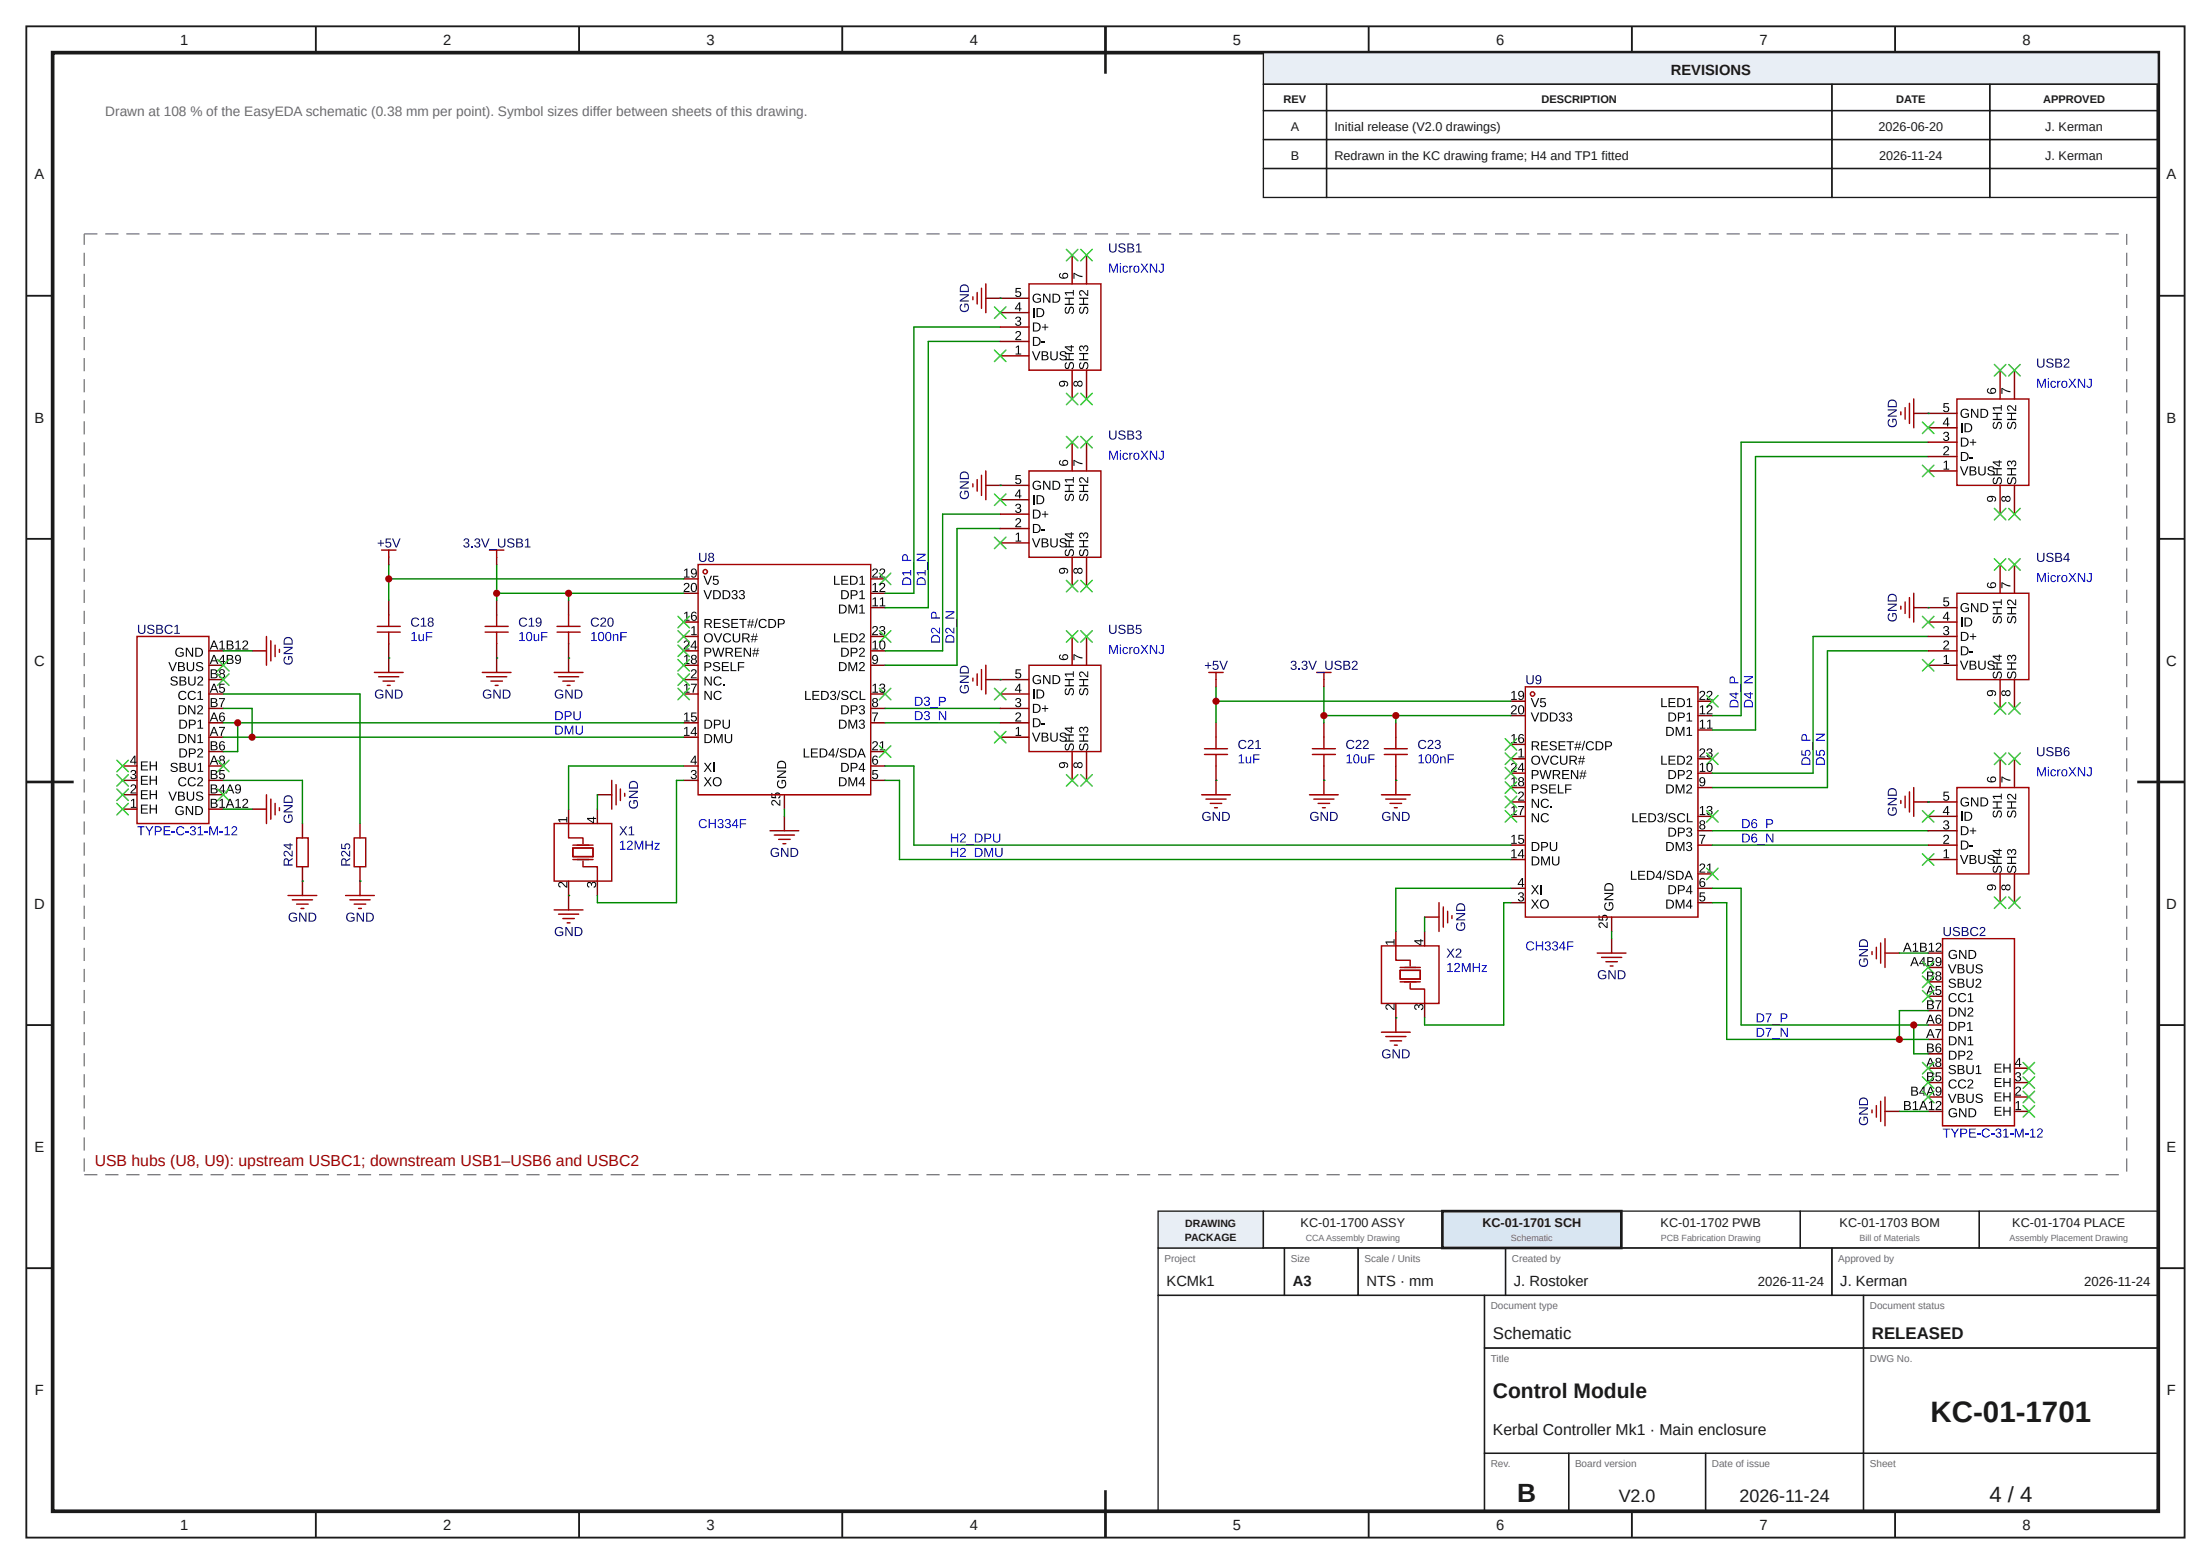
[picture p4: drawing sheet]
<svg xmlns="http://www.w3.org/2000/svg" width="420mm" height="297mm" viewBox="0 0 420 297" stroke-linecap="round" stroke-linejoin="round" font-family="sans-serif">
<defs><g id="words">
<text font-size="5.6" fill="#1a1a1a" x="366.7" y="270">KC-01-1701</text>
<text font-size="5" fill="#1a1a1a" x="288.2" y="285.2">B</text>
<text font-size="4.2" fill="#1a1a1a" x="377.9" y="285.2">4 / 4</text>
<text font-size="4" fill="#1a1a1a" x="283.6" y="265.5">Control Module</text>
<g font-size="3.4" fill="#1a1a1a">
<text x="307.5" y="285.2">V2.0</text>
<text x="330.4" y="285.2">2026-11-24</text>
</g>
<g font-size="3.2" fill="#1a1a1a">
<text x="283.6" y="254.2">Schematic</text>
<text x="355.6" y="254.2">RELEASED</text>
</g>
<text font-size="3" fill="#a10000" x="18" y="221.4">USB hubs (U8, U9): upstream USBC1; downstream USB1–USB6 and USBC2</text>
<text font-size="3" fill="#1a1a1a" x="283.6" y="272.5">Kerbal Controller Mk1 · Main enclosure</text>
<g font-size="2.8" fill="#1a1a1a">
<text x="34.2" y="8.6">1</text>
<text x="84.2" y="8.6">2</text>
<text x="134.2" y="8.6">3</text>
<text x="184.2" y="8.6">4</text>
<text x="234.2" y="8.6">5</text>
<text x="284.2" y="8.6">6</text>
<text x="334.2" y="8.6">7</text>
<text x="384.2" y="8.6">8</text>
<text x="317.4" y="14.3">REVISIONS</text>
<text x="6.6" y="34.1">A</text>
<text x="411.6" y="34.1">A</text>
<text x="6.6" y="80.2">B</text>
<text x="411.6" y="80.2">B</text>
<text x="6.5" y="126.4">C</text>
<text x="411.5" y="126.4">C</text>
<text x="6.5" y="172.6">D</text>
<text x="411.5" y="172.6">D</text>
<text x="6.6" y="218.7">E</text>
<text x="411.6" y="218.7">E</text>
<text x="221.6" y="244.2">KCMk1</text>
<text x="245.6" y="244.2">A3</text>
<text x="259.6" y="244.2">NTS · mm</text>
<text x="287.6" y="244.2">J. Rostoker</text>
<text x="349.6" y="244.2">J. Kerman</text>
<text x="6.6" y="264.9">F</text>
<text x="411.6" y="264.9">F</text>
<text x="34.2" y="290.6">1</text>
<text x="84.2" y="290.6">2</text>
<text x="134.2" y="290.6">3</text>
<text x="184.2" y="290.6">4</text>
<text x="234.2" y="290.6">5</text>
<text x="284.2" y="290.6">6</text>
<text x="334.2" y="290.6">7</text>
<text x="384.2" y="290.6">8</text>
</g>
<text font-size="2.6" fill="#6b6b6b" x="20" y="22">Drawn at 108 % of the EasyEDA schematic (0.38 mm per point). Symbol sizes differ between sheets of this drawing.</text>
<g font-size="2.5" fill="#1a1a1a">
<text x="333.9" y="244.2">2026-11-24</text>
<text x="395.9" y="244.2">2026-11-24</text>
</g>
<g font-size="2.4" fill="#1a1a1a">
<text x="245.2" y="24.9">A</text>
<text x="253.5" y="24.9">Initial release (V2.0 drawings)</text>
<text x="356.9" y="24.9">2026-06-20</text>
<text x="388.5" y="24.9">J. Kerman</text>
<text x="245.2" y="30.4">B</text>
<text x="253.5" y="30.4">Redrawn in the KC drawing frame; H4 and TP1 fitted</text>
<text x="357" y="30.4">2026-11-24</text>
<text x="388.5" y="30.4">J. Kerman</text>
<text x="247.1" y="233">KC-01-1700 ASSY</text>
<text x="281.6" y="233">KC-01-1701 SCH</text>
<text x="315.5" y="233">KC-01-1702 PWB</text>
<text x="349.5" y="233">KC-01-1703 BOM</text>
<text x="382.3" y="233">KC-01-1704 PLACE</text>
</g>
<g font-size="2.1" fill="#1a1a1a">
<text x="243.8" y="19.6">REV</text>
<text x="292.8" y="19.6">DESCRIPTION</text>
<text x="360.2" y="19.6">DATE</text>
<text x="388.1" y="19.6">APPROVED</text>
</g>
<g font-size="2" fill="#1a1a1a">
<text x="225.2" y="233">DRAWING</text>
<text x="225.1" y="235.6">PACKAGE</text>
</g>
<g font-size="1.9" fill="#6b6b6b">
<text x="221.2" y="239.6">Project</text>
<text x="245.2" y="239.6">Size</text>
<text x="259.2" y="239.6">Scale / Units</text>
<text x="287.2" y="239.6">Created by</text>
<text x="349.2" y="239.6">Approved by</text>
<text x="283.2" y="248.6">Document type</text>
<text x="355.2" y="248.6">Document status</text>
<text x="283.2" y="258.6">Title</text>
<text x="355.2" y="258.6">DWG No.</text>
<text x="283.2" y="278.6">Rev.</text>
<text x="299.2" y="278.6">Board version</text>
<text x="325.2" y="278.6">Date of issue</text>
<text x="355.2" y="278.6">Sheet</text>
</g>
<g font-size="1.7" fill="#6b6b6b">
<text x="248" y="235.7">CCAAssembly Drawing</text>
<text x="287" y="235.7">Schematic</text>
<text x="315.5" y="235.7">PCB Fabrication Drawing</text>
<text x="353.2" y="235.7">Bill of Materials</text>
<text x="381.7" y="235.7">Assembly Placement Drawing</text>
</g>
</g></defs>
<g fill="none" stroke="#1a1a1a" stroke-width=".35">
<path d="M5 5h410v287h-410zM60 5v5M110 5v5M160 5v5M210 5v5M260 5v5M310 5v5M360 5v5M5 56.2h5M410 56.2h5M5 102.3h5M410 102.3h5"/>
<path d="M5 148.5h5M410 148.5h5M5 194.7h5M410 194.7h5M5 240.8h5M410 240.8h5M60 287v5M110 287v5M160 287v5M210 287v5M260 287v5M310 287v5"/>
<path d="M360 287v5"/>
</g>
<path d="M10 10h400v277h-400z" fill="none" stroke="#1a1a1a" stroke-width=".7" stroke-linecap="butt"/>
<path d="M210 5v9M5 148.5h9M406 148.5h9M210 283v9" fill="none" stroke="#1a1a1a" stroke-width=".5"/>
<path d="M240 10h170v6h-170z" fill="#e8eef5"/>
<g fill="none" stroke="#1a1a1a" stroke-width=".25">
<path d="M240 10h170v6h-170zM240 16h12v5h-12zM252 16h96v5h-96zM348 16h30v5h-30zM378 16h32v5h-32zM240 21h12v5.5h-12zM240 26.5h12v5.5h-12zM240 32h12v5.5h-12zM252 21h96v5.5h-96zM252 26.5h96v5.5h-96zM252 32h96v5.5h-96zM348 21h30v5.5h-30z"/>
<path d="M348 26.5h30v5.5h-30zM348 32h30v5.5h-30zM378 21h32v5.5h-32zM378 26.5h32v5.5h-32zM378 32h32v5.5h-32zM220 237h24v9h-24zM244 237h14v9h-14zM258 237h28v9h-28zM286 237h62v9h-62zM348 237h62v9h-62zM220 246h62v41h-62zM282 246h72v10h-72z"/>
<path d="M282 256h72v20h-72zM354 246h56v10h-56zM354 256h56v20h-56zM282 276h16v11h-16zM298 276h26v11h-26zM324 276h30v11h-30zM354 276h56v11h-56z"/>
</g>
<path d="M220 230h20v7h-20z" fill="#e8eef5"/>
<path d="M220 230h20v7h-20zM240 230h34v7h-34z" fill="none" stroke="#1a1a1a" stroke-width=".25"/>
<path d="M274 230h34v7h-34z" fill="#d9e6f2"/>
<path d="M274 230h34v7h-34z" fill="none" stroke="#1a1a1a" stroke-width=".5"/>
<path d="M308 230h34v7h-34zM342 230h34v7h-34zM376 230h34v7h-34z" fill="none" stroke="#1a1a1a" stroke-width=".25"/>
<path d="M20.4 44.4h379.2v173.7h-379.2z" fill="#fff"/>
<g fill="none" stroke="#870000" stroke-width=".27">
<path d="M129.9 109.9h2.7M129.9 112.7h2.7M129.9 118.1h2.7M165.4 109.9h2.7M165.4 112.7h2.7M165.4 115.4h2.7M129.9 123.6h2.7M129.9 120.9h2.7M129.9 126.3h2.7M129.9 131.8h2.7M129.9 137.3h2.7M129.9 140h2.7"/>
<path d="M129.9 129.1h2.7M165.4 123.6h2.7M165.4 120.9h2.7M165.4 126.3h2.7M165.4 131.8h2.7M165.4 137.3h2.7M165.4 134.5h2.7M129.9 145.5h2.7M129.9 148.2h2.7M149 150.9v2.8M165.4 142.7h2.7M165.4 145.5h2.7"/>
<path d="M165.4 148.2h2.7"/>
</g>
<g fill="#000">
<path d="M130 110.8a.55 .55 0 0 1 .9 .1 .55 .55 0 0 1-.3 .8l-.5 .5h.9v.2h-1.1v-.3l.5-.4a.37 .37 0 0 0 .3-.6 .37 .37 0 0 0-.6-.1v.2l-.2-.1zM130 108.3l.6-.3v1.5h.4v.2h-1.1v-.2h.5v-1.3l-.4 .3zM130 116.5l.6-.3v1.5h.4v.2h-1.1v-.2h.5v-1.3l-.4 .3zM133.6 112.1h.3l.5 1.5 .6-1.5h.3l-.7 1.7h-.3zM133.6 109.3h.3l.5 1.6 .6-1.6h.3l-.7 1.8h-.3zM135.6 117.5h1.3v.2h-1.1v.6h1v.2h-1v.6h1.2v.2h-1.4zM135.5 109.3h1v.2h-.8l-.1 .6a.59 .59 0 0 1 .9 .2 .59 .59 0 0 1-.4 .8 .59 .59 0 0 1-.7-.4l.2-.1a.38 .38 0 0 0 .6 .2 .38 .38 0 0 0 0-.6 .38 .38 0 0 0-.6 .1h-.2zM137.4 117.6a.8 .8 0 0 1 1.2 .3l-.3 .1a.4 .4 0 0 0-.4-.3 .4 .4 0 0 0-.3 .4l.4 .2a.53 .53 0 0 1 .6 .5 .53 .53 0 0 1-.7 .5l-.6-.2-.1-.3h.2a.45 .45 0 0 0 .5 .4 .45 .45 0 0 0 .4-.6l-.4-.1a.48 .48 0 0 1-.6-.3 .48 .48 0 0 1 .1-.6zM138.9 117.5h1.3v.2h-1v.6h1v.2h-1v.6h1.1v.2h-1.4zM139.2 112.2a.5 .5 0 0 1 .7-.1 .5 .5 0 0 1 0 .8h-.2a.5 .5 0 0 1 .3 .7 .5 .5 0 0 1-.7 .2l-.3-.5h.2a.35 .35 0 0 0 .5 .3 .35 .35 0 0 0 .1-.5l-.4-.1v-.2a.33 .33 0 0 0 .4-.1 .33 .33 0 0 0-.2-.5 .33 .33 0 0 0-.4 .3h-.2zM140.4 117.5h1.4v.2h-.5v1.6h-.3v-1.6h-.6zM140.5 112.2a.5 .5 0 0 1 .8-.1 .5 .5 0 0 1 0 .8h-.2a.5 .5 0 0 1 .3 .7 .5 .5 0 0 1-.8 .2l-.3-.5h.3a.35 .35 0 0 0 .4 .3 .35 .35 0 0 0 .2-.5l-.5-.1v-.2a.33 .33 0 0 0 .5-.1 .33 .33 0 0 0-.2-.5 .33 .33 0 0 0-.4 .3h-.2z"/>
<path d="M143.8 117.5h.2l-.5 1.8h-.2zM144.3 117.8a.85 .85 0 0 1 1.4 .1l-.3 .1a.63 .63 0 0 0-.9-.2 .63 .63 0 0 0-.1 1l.4 .3a.59 .59 0 0 0 .7-.4l.2 .1a.88 .88 0 0 1-1.3 .3 .88 .88 0 0 1-.1-1.3zM158.4 109.3h.3v1.6h.8v.2h-1.1zM159.8 109.3h1.3v.2h-1.1v.6h1v.2h-1v.6h1.2v.2h-1.4zM161.2 114.8h.3l.5 1.5 .5-1.5h.3v1.7h-.2v-1.5l-.5 1.5h-.2l-.5-1.5v1.5h-.2zM163.3 115.1l.6-.3v1.5h.4v.2h-1.1v-.2h.5v-1.3l-.4 .3zM163.3 112.4l.6-.3v1.5h.4v.2h-1.1v-.2h.5v-1.3l-.4 .3zM163.3 109.6l.6-.3v1.6h.4v.2h-1v-.2h.4v-1.3l-.4 .2zM165.8 108.1a.55 .55 0 0 1 .9 .1 .55 .55 0 0 1-.3 .8l-.5 .5h.9v.2h-1.1v-.3l.5-.5a.37 .37 0 0 0 .3-.5 .37 .37 0 0 0-.6-.1v.1h-.2zM165.8 111l.6-.3v1.5h.4v.2h-1.1v-.2h.5v-1.3l-.4 .3zM165.8 113.7l.6-.3v1.6h.4v.2h-1.1v-.2h.5v-1.3l-.4 .2zM167.2 108.1a.55 .55 0 0 1 .9 .1 .55 .55 0 0 1-.3 .8l-.5 .5h.9v.2h-1.2l.1-.3 .5-.5a.37 .37 0 0 0 .3-.5 .37 .37 0 0 0-.6-.1v.1h-.2z"/>
<path d="M167.2 110.8a.55 .55 0 0 1 .9 .1 .55 .55 0 0 1-.3 .8l-.5 .5h.9v.2h-1.2l.1-.3 .5-.4a.37 .37 0 0 0 .3-.6 .37 .37 0 0 0-.6-.1v.2l-.2-.1zM167.2 113.7l.6-.3v1.6h.4v.2h-1.1v-.2h.4v-1.3l-.3 .2zM130 121.7a.55 .55 0 0 1 .9 .2 .55 .55 0 0 1-.3 .8l-.5 .5h.9v.2h-1.1v-.3l.5-.5a.37 .37 0 0 0 .3-.5 .37 .37 0 0 0-.6-.1v.1h-.2zM130 124.7l.6-.3v1.5h.4v.2h-1.1v-.2h.5v-1.3l-.4 .3zM130 130.1l.6-.3v1.6h.4v.2h-1.1v-.2h.5v-1.3l-.4 .2zM130 135.6l.6-.3v1.5h.4v.2h-1.1v-.2h.5v-1.3l-.4 .3zM130 138.3l.6-.3v1.6h.4v.2h-1.1v-.2h.5v-1.3l-.4 .2zM131.4 127.2a.55 .55 0 0 1 .9 .1 .55 .55 0 0 1-.3 .8l-.5 .5h.9v.2h-1.2l.1-.3 .5-.4a.37 .37 0 0 0 .3-.6 .37 .37 0 0 0-.6-.1v.2l-.3-.1zM131.3 119.2l.6-.3v1.5h.5v.2h-1.1v-.2h.4v-1.3l-.4 .3zM131.2 129.8h1.2l-.5 1.1-.1 .7h-.2v-.5l.6-1.1h-1zM131.3 135.3h1v.2h-.8v.5a.59 .59 0 0 1 .8 .3 .59 .59 0 0 1-.3 .8 .59 .59 0 0 1-.8-.5h.2a.38 .38 0 0 0 .6 .2 .38 .38 0 0 0 .1-.6 .38 .38 0 0 0-.6 0h-.2zM133.8 131.2h.3l.9 1.5v-1.5h.2v1.7h-.3l-.9-1.4v1.4h-.2z"/>
<path d="M133.8 128.5h.3l.9 1.4v-1.4h.2v1.7h-.3l-.9-1.5v1.5h-.2zM135.8 131.4a.85 .85 0 0 1 1.3 .2l-.2 .1a.63 .63 0 0 0-.9-.2 .63 .63 0 0 0-.2 .9l.4 .3a.59 .59 0 0 0 .7-.3l.2 .1a.88 .88 0 0 1-1.3 .3 .88 .88 0 0 1 0-1.4zM135.8 128.7a.85 .85 0 0 1 1.3 .2h-.2a.63 .63 0 0 0-.9-.1 .63 .63 0 0 0-.2 .9l.4 .3a.59 .59 0 0 0 .7-.3l.2 .1a.88 .88 0 0 1-1.3 .2 .88 .88 0 0 1 0-1.3zM135.6 120.3h.2l.6 1.5 .6-1.5h.2l-.7 1.7h-.2zM135.6 125.8a.8 .8 0 0 1 1.2 .3l-.2 .1a.4 .4 0 0 0-.5-.4 .4 .4 0 0 0-.3 .5l.4 .2a.53 .53 0 0 1 .6 .5 .53 .53 0 0 1-.7 .5l-.6-.2-.1-.3h.2a.45 .45 0 0 0 .6 .3 .45 .45 0 0 0 .3-.5l-.4-.1a.48 .48 0 0 1-.6-.3 .48 .48 0 0 1 .1-.6zM135.3 123h.2l.4 1.5 .4-1.5h.3l.4 1.5 .4-1.5h.2l-.5 1.7h-.3l-.3-1.4-.4 1.4h-.3zM137.1 125.7h1.3v.2h-1v.6h1v.2h-1v.6h1.1v.2h-1.4zM137.4 129.9h.3v.3h-.3zM137.3 136.7h.2v1a.48 .48 0 0 0 .5 .5 .48 .48 0 0 0 .4-.5v-1h.3v1a.71 .71 0 0 1-.7 .7 .71 .71 0 0 1-.7-.6zM137.6 120.5a.85 .85 0 0 1 1.3 .2l-.2 .1a.63 .63 0 0 0-.9-.2 .63 .63 0 0 0-.2 .9l.4 .3a.59 .59 0 0 0 .7-.3l.2 .1a.88 .88 0 0 1-1.3 .2 .88 .88 0 0 1 0-1.3zM138.8 125.7h.2v1.6h.9v.2h-1.1zM139.6 123h1.3v.2h-1.1v.6h1v.1h-1v.6h1.2v.2h-1.4z"/>
<path d="M139.2 120.3h.2v1a.48 .48 0 0 0 .5 .5 .48 .48 0 0 0 .5-.5v-1h.2v1a.71 .71 0 0 1-.7 .7 .71 .71 0 0 1-.7-.6zM140.2 125.7h1.2v.2h-1v.7h1v.2h-1v.7h-.2zM141.3 123h.2l1 1.5v-1.5h.2v1.7h-.3l-.9-1.4v1.4h-.2zM152.9 131.2h.3v1.5h.8v.2h-1.1zM154.3 131.2h1.3v.2h-1v.6h.9v.1h-.9v.6h1.1v.2h-1.4zM158.4 120.3h.3v1.5h.8v.2h-1.1zM157.9 131.3a.5 .5 0 0 1 .7 0 .5 .5 0 0 1 0 .7h-.2a.5 .5 0 0 1 .4 .8 .5 .5 0 0 1-.8 .1l-.3-.4h.2a.35 .35 0 0 0 .5 .3 .35 .35 0 0 0 .1-.6l-.4-.1v-.1a.33 .33 0 0 0 .5-.2 .33 .33 0 0 0-.3-.5 .33 .33 0 0 0-.4 .3h-.2zM159.5 131.1h.1l-.4 1.8h-.2zM159.8 120.3h1.3v.2h-1.1v.5h1v.2h-1v.6h1.2v.2h-1.4zM160 131.3a.8 .8 0 0 1 1.1 .3h-.2a.4 .4 0 0 0-.5-.3 .4 .4 0 0 0-.2 .5l.3 .1a.53 .53 0 0 1 .7 .6 .53 .53 0 0 1-.7 .4l-.6-.2-.1-.2h.2a.45 .45 0 0 0 .5 .3 .45 .45 0 0 0 .4-.5l-.5-.2a.48 .48 0 0 1-.5-.2 .48 .48 0 0 1 .1-.6zM161.6 131.4a.85 .85 0 0 1 1.4 .2l-.2 .1a.63 .63 0 0 0-.9-.2 .63 .63 0 0 0-.2 .9l.4 .3a.59 .59 0 0 0 .7-.3l.2 .1a.88 .88 0 0 1-1.3 .3 .88 .88 0 0 1-.1-1.4zM161.2 125.7h.3l.5 1.5 .5-1.5h.3v1.8h-.2v-1.6l-.5 1.6h-.2l-.5-1.6v1.6h-.2z"/>
<path d="M161.2 136.7h.3l.5 1.4 .5-1.4h.3v1.7h-.2v-1.5l-.5 1.5h-.2l-.5-1.5v1.5h-.2zM163.3 125.8a.55 .55 0 0 1 .9 .2 .55 .55 0 0 1-.3 .8l-.5 .5h.9v.2h-1.1v-.3l.5-.5a.37 .37 0 0 0 .3-.5 .37 .37 0 0 0-.6-.1v.1h-.2zM163.4 123.1a.55 .55 0 0 1 .8 .1 .55 .55 0 0 1-.3 .8l-.5 .5h.9v.2h-1.1v-.3l.5-.4a.37 .37 0 0 0 .3-.6 .37 .37 0 0 0-.6-.1v.2l-.2-.1zM163.4 120.4a.55 .55 0 0 1 .8 .1 .55 .55 0 0 1-.3 .8l-.5 .5h.9v.2h-1.1l.1-.3 .4-.5a.37 .37 0 0 0 .4-.5 .37 .37 0 0 0-.6-.1l-.1 .1h-.2zM163.3 131.2h.2v1.5h.9v.2h-1.1zM163.3 136.8a.5 .5 0 0 1 .8-.1 .5 .5 0 0 1 0 .8h-.2a.5 .5 0 0 1 .3 .7 .5 .5 0 0 1-.8 .2l-.3-.5h.3a.35 .35 0 0 0 .4 .3 .35 .35 0 0 0 .2-.5l-.5-.1v-.2a.33 .33 0 0 0 .5-.1 .33 .33 0 0 0-.2-.5 .33 .33 0 0 0-.4 .3h-.2zM163.3 134a.5 .5 0 0 1 .8 0 .5 .5 0 0 1 0 .7l-.2 .1a.5 .5 0 0 1 .3 .7 .5 .5 0 0 1-.8 .1l-.3-.4h.3a.35 .35 0 0 0 .4 .3 .35 .35 0 0 0 .2-.5l-.4-.1v-.2a.33 .33 0 0 0 .4-.2 .33 .33 0 0 0-.2-.4 .33 .33 0 0 0-.4 .3h-.2zM165.8 119a.55 .55 0 0 1 .9 .1 .55 .55 0 0 1-.3 .8l-.5 .5h.9v.2h-1.1v-.3l.5-.4a.37 .37 0 0 0 .3-.6 .37 .37 0 0 0-.6-.1v.2l-.2-.1zM165.8 130.1l.6-.3v1.6h.4v.2h-1.1v-.2h.5v-1.3l-.4 .2zM165.8 121.9l.6-.3v1.6h.4v.2h-1.1v-.2h.5v-1.3l-.4 .2zM165.7 135.3h1.1l-.5 1.1-.1 .6h-.2v-.4l.6-1.1h-.9zM167.2 119a.5 .5 0 0 1 .8 0 .5 .5 0 0 1-.1 .7h-.1a.5 .5 0 0 1 .3 .8 .5 .5 0 0 1-.8 .1l-.3-.4h.2a.35 .35 0 0 0 .5 .3 .35 .35 0 0 0 .2-.6l-.5-.1v-.1a.33 .33 0 0 0 .5-.2 .33 .33 0 0 0-.2-.4 .33 .33 0 0 0-.4 .2h-.3z"/>
<path d="M167.2 129.9a.5 .5 0 0 1 .8 0 .5 .5 0 0 1-.1 .7l-.1 .1a.5 .5 0 0 1 .3 .7 .5 .5 0 0 1-.8 .1l-.3-.4h.2a.35 .35 0 0 0 .5 .3 .35 .35 0 0 0 .2-.5l-.5-.1v-.2a.33 .33 0 0 0 .5-.2 .33 .33 0 0 0-.2-.4 .33 .33 0 0 0-.4 .3h-.3zM131.4 146.3a.5 .5 0 0 1 .7 0 .5 .5 0 0 1 0 .7l-.1 .1a.5 .5 0 0 1 .3 .7 .5 .5 0 0 1-.8 .1l-.3-.4h.2a.35 .35 0 0 0 .5 .3 .35 .35 0 0 0 .1-.5l-.4-.1v-.2a.33 .33 0 0 0 .5-.2 .33 .33 0 0 0-.2-.4 .33 .33 0 0 0-.5 .3h-.2zM133.7 144.9h.3l.5 .6 .4-.6h.3l-.6 .8 .6 .9h-.2l-.5-.8-.6 .8h-.2l.6-.9zM133.7 147.6h.3l.5 .7 .4-.7h.3l-.6 .8 .6 .9h-.2l-.5-.7-.6 .7h-.2l.6-.9zM135.5 144.9h.2v1.7h-.2zM135.6 139.4h.3l.6 1.5 .5-1.5h.3v1.7h-.2v-1.5l-.6 1.5h-.1l-.6-1.5v1.5h-.2zM137.7 139.4h.2v1.1a.48 .48 0 0 0 .5 .5 .48 .48 0 0 0 .5-.5v-1.1h.2v1.1a.71 .71 0 0 1-.7 .6 .71 .71 0 0 1-.7-.6zM146.5 150.6h.2v.8h.6a.59 .59 0 0 1 .2-.9 .59 .59 0 0 1 .8 .4 .59 .59 0 0 1-.4 .8l-.1-.3a.38 .38 0 0 0 .2-.5 .38 .38 0 0 0-.6-.1 .38 .38 0 0 0 0 .6v.2l-.9-.1zM146.6 152.1a.81 .81 0 0 1 1.2 .5l.3 .2v-.9h.1v1.1l-.3-.1-.4-.4a.37 .37 0 0 0-.5-.4 .37 .37 0 0 0-.1 .6l.1 .1-.1 .2a.58 .58 0 0 1-.3-.9zM147.8 148.3l.2-.2 .1 .3a.67 .67 0 0 0-.1 .9 .67 .67 0 0 0 1 .1 .67 .67 0 0 0 .1-1l-.4-.1v.5h-.2v-.7h.6a.9 .9 0 0 1 .1 1.3 .9 .9 0 0 1-1.2 .1 .9 .9 0 0 1-.2-1.2zM147.6 146.3h1.7v.3l-1.4 .9h1.4v.2h-1.7v-.2l1.5-1h-1.5zM152.7 142.1h.2v1.6h.9v.1h-1.1z"/>
<path d="M154.1 142.1h1.2v.2h-1v.6h1v.2h-1v.6h1.1v.1h-1.3zM159.2 142.1h.2l-.5 1.8h-.2zM159.7 142.2a.8 .8 0 0 1 1.2 .3h-.3a.4 .4 0 0 0-.4-.3 .4 .4 0 0 0-.3 .5l.4 .2a.53 .53 0 0 1 .6 .5 .53 .53 0 0 1-.7 .5l-.6-.2-.1-.3h.2a.45 .45 0 0 0 .5 .3 .45 .45 0 0 0 .4-.5l-.4-.1a.48 .48 0 0 1-.6-.3 .48 .48 0 0 1 .1-.6zM161.2 147.6h.3l.5 1.5 .5-1.5h.3v1.7h-.2v-1.5l-.5 1.5h-.2l-.5-1.5v1.5h-.2zM165.8 140.9a.55 .55 0 0 1 .9 .1 .55 .55 0 0 1-.3 .8l-.5 .5h.9v.2h-1.1v-.3l.5-.5a.37 .37 0 0 0 .3-.5 .37 .37 0 0 0-.6-.1v.1h-.2zM165.7 146.2h1v.2h-.8v.6a.59 .59 0 0 1 .9 .2 .59 .59 0 0 1-.4 .8 .59 .59 0 0 1-.8-.4l.3-.1a.38 .38 0 0 0 .5 .2 .38 .38 0 0 0 .1-.6 .38 .38 0 0 0-.6 .1h-.2zM167.2 141.1l.6-.3v1.5h.4v.2h-1.1v-.2h.4v-1.3l-.3 .3z"/>
<path d="M131.4 108.1a.62 .62 0 0 1 .8 0 .62 .62 0 0 1 .2 .7 .62 .62 0 0 1-.3 .8 .62 .62 0 0 1-.8-.2l.2-.1a.41 .41 0 0 0 .6 .1 .41 .41 0 0 0 .1-.5 .55 .55 0 0 1-.9 0 .55 .55 0 0 1 .1-.8zM131.4 108.6a.38 .38 0 0 0 .7 0 .38 .38 0 0 0-.7 0z"/>
<path d="M131.5 116.3l.2-.1a.5 .5 0 0 1 .6 .3h-.2l-.1-.1a.47 .47 0 0 0-.4 .1 .47 .47 0 0 0-.1 .5 .54 .54 0 0 1 .8 .1 .54 .54 0 0 1-.2 .8 .54 .54 0 0 1-.8-.4v-.7zM131.4 117.3a.4 .4 0 0 0 .8 0 .4 .4 0 0 0-.8 0z"/>
<path d="M131.5 110.8a.64 .64 0 0 1 .7 0 .64 .64 0 0 1 .2 .8 .64 .64 0 0 1-.6 .8 .64 .64 0 0 1-.6-.8zM131.6 110.9a.96 .96 0 0 0 .2 1.4 .85 .85 0 0 0 0-1.4z"/>
<path d="M133.8 117.5h.8a.5 .5 0 0 1 .6 .4 .5 .5 0 0 1-.4 .6l.5 .8h-.3l-.4-.8h-.5v.8h-.3zM134.1 117.7v.7h.5a.32 .32 0 0 0 .4-.4 .32 .32 0 0 0-.4-.3z"/>
<path d="M135.5 112.1h.5a.86 .86 0 0 1 1 .8 .86 .86 0 0 1-.9 .9h-.6zM135.7 112.3v1.3a.73 .73 0 0 0 1-.7 .73 .73 0 0 0-1-.6z"/>
<path d="M137.3 112.1h.5a.86 .86 0 0 1 .9 .8 .86 .86 0 0 1-.8 .9h-.6zM137.5 112.3v1.3a.73 .73 0 0 0 1-.7 .73 .73 0 0 0-1-.6z"/>
<path d="M142.4 117.6h.1l-.1 .4h.5l.1-.4h.1l-.1 .4h.3v.2h-.3l-.1 .4h.3v.2h-.3l-.1 .5h-.2l.1-.5h-.4l-.1 .5h-.1l.1-.5h-.3v-.2h.3l.1-.4h-.3v-.2h.3zM142.4 118.2l-.1 .4h.5l.1-.4z"/>
<path d="M146 117.5h.5a.86 .86 0 0 1 .9 .9 .86 .86 0 0 1-.8 .9h-.6zM146.2 117.7v1.4a.73 .73 0 0 0 1-.7 .73 .73 0 0 0-1-.7z"/>
<path d="M147.8 117.5h.7a.53 .53 0 0 1 .6 .6 .53 .53 0 0 1-.6 .5h-.5v.7h-.2zM148 117.7v.7h.7a.34 .34 0 0 0 0-.6z"/>
<path d="M159.4 114.8h.5a.86 .86 0 0 1 1 .8 .86 .86 0 0 1-.9 .9h-.6zM159.6 115v1.3a.73 .73 0 0 0 1-.6 .73 .73 0 0 0-1-.7z"/>
<path d="M159.8 112.1h.6a.86 .86 0 0 1 .9 .8 .86 .86 0 0 1-.9 .9h-.6zM160 112.3v1.3a.73 .73 0 0 0 1-.7 .73 .73 0 0 0-1-.6z"/>
<path d="M161.6 112.1h.7a.53 .53 0 0 1 .6 .5 .53 .53 0 0 1-.6 .5h-.5v.7h-.2zM161.8 112.3v.6h.7a.34 .34 0 0 0 0-.6z"/>
<path d="M161.5 109.3h.5a.86 .86 0 0 1 .9 .9 .86 .86 0 0 1-.8 .9h-.6zM161.7 109.5v1.4a.73 .73 0 0 0 1-.7 .73 .73 0 0 0-1-.7z"/>
<path d="M132 121.6h.2v1.2h.2v.2h-.2v.4h-.2v-.4h-.8zM132 121.9l-.6 .9h.6z"/>
<path d="M132 138h.2v1.2h.2v.2h-.2v.4h-.2v-.4h-.8zM132 138.3l-.6 .9h.6z"/>
<path d="M131.4 124.5a.51 .51 0 0 1 .7-.1 .51 .51 0 0 1 .1 .7l-.2 .1a.52 .52 0 0 1 .3 .7 .52 .52 0 0 1-.8 .2 .45 .45 0 0 1-.3-.5 .45 .45 0 0 1 .4-.4l-.3-.3zM131.5 124.8a.32 .32 0 0 0 .6 0 .32 .32 0 0 0-.6 0zM131.5 125.6a.36 .36 0 0 0 .7 0 .36 .36 0 0 0-.7 0z"/>
<path d="M133.8 123h.7a.53 .53 0 0 1 .6 .5 .53 .53 0 0 1-.5 .6h-.5v.6h-.3zM134.1 123.2v.7l.6-.1a.34 .34 0 0 0 0-.6z"/>
<path d="M133.8 125.7h.7a.53 .53 0 0 1 .6 .6 .53 .53 0 0 1-.5 .5h-.5v.7h-.3zM134.1 125.9v.7h.6a.34 .34 0 0 0 0-.6z"/>
<path d="M133.8 136.7h.6a.86 .86 0 0 1 .9 .8 .86 .86 0 0 1-.8 .9h-.7zM134.1 136.9v1.3a.73 .73 0 0 0 1-.7 .73 .73 0 0 0-1-.6z"/>
<path d="M133.7 121.1a.88 .88 0 0 1 1.7 0 .88 .88 0 0 1-1.7 0zM134.1 120.6a.69 .69 0 0 0 .1 1.1 .69 .69 0 0 0 1.1-.4 .69 .69 0 0 0-.7-.9z"/>
<path d="M135.6 136.7h.7a.53 .53 0 0 1 .6 .5 .53 .53 0 0 1-.5 .5h-.6v.7h-.2zM135.8 136.9v.6h.7a.34 .34 0 0 0 0-.6z"/>
<path d="M137.8 123h.8a.5 .5 0 0 1 .6 .4 .5 .5 0 0 1-.4 .6l.5 .7h-.3l-.4-.7h-.5v.7h-.3zM138.1 123.2v.6h.5a.32 .32 0 0 0 .4-.3 .32 .32 0 0 0-.4-.3z"/>
<path d="M141 120.3h.8a.5 .5 0 0 1 .6 .4 .5 .5 0 0 1-.4 .5l.5 .8h-.3l-.4-.7h-.6v.7h-.2zM141.2 120.5v.6h.6a.32 .32 0 0 0 .4-.3 .32 .32 0 0 0-.4-.3z"/>
<path d="M143.1 120.3h.1l-.1 .5h.5l.1-.5h.1l-.1 .5h.3v.1h-.3l-.1 .5h.3v.1h-.3l-.2 .5h-.1l.1-.5h-.4l-.1 .5h-.2l.1-.5h-.2v-.1h.3l.1-.5h-.3v-.1h.3zM143.1 120.9l-.1 .5h.4l.1-.5z"/>
<path d="M143.4 123h.1l-.1 .5h.4l.2-.5h.1l-.1 .5h.2v.1h-.2l-.1 .5h.3v.1h-.4l-.1 .5h-.1l.1-.5h-.4l-.1 .5h-.2l.1-.5h-.2v-.1h.3v-.5h-.3v-.1h.4zM143.4 123.6l-.1 .5h.4l.1-.5z"/>
<path d="M156 131.2h.5a.86 .86 0 0 1 1 .8 .86 .86 0 0 1-.9 .9h-.6zM156.2 131.4v1.3a.73 .73 0 0 0 1-.6 .73 .73 0 0 0-1-.7z"/>
<path d="M159.4 125.7h.5a.86 .86 0 0 1 1 .9 .86 .86 0 0 1-.9 .9h-.6zM159.6 125.9v1.4a.73 .73 0 0 0 1-.7 .73 .73 0 0 0-1-.7z"/>
<path d="M159.4 136.7h.5a.86 .86 0 0 1 1 .8 .86 .86 0 0 1-.9 .9h-.6zM159.6 136.9v1.3a.73 .73 0 0 0 1-.7 .73 .73 0 0 0-1-.6z"/>
<path d="M159.8 123h.6a.86 .86 0 0 1 .9 .8 .86 .86 0 0 1-.9 .9h-.6zM160 123.2v1.3a.73 .73 0 0 0 1-.6 .73 .73 0 0 0-1-.7z"/>
<path d="M159.8 133.9h.6a.86 .86 0 0 1 .9 .9 .86 .86 0 0 1-.9 .9h-.6zM160 134.1v1.4a.73 .73 0 0 0 1-.7 .73 .73 0 0 0-1-.7z"/>
<path d="M161.6 123h.7a.53 .53 0 0 1 .6 .5 .53 .53 0 0 1-.6 .6h-.5v.6h-.2zM161.8 123.2v.7l.7-.1a.34 .34 0 0 0 0-.6z"/>
<path d="M161.6 133.9h.7a.53 .53 0 0 1 .6 .6 .53 .53 0 0 1-.6 .5h-.5v.7h-.2zM161.8 134.1v.7h.7a.34 .34 0 0 0 0-.6z"/>
<path d="M161.5 120.3h.5a.86 .86 0 0 1 .9 .8 .86 .86 0 0 1-.8 .9h-.6zM161.7 120.5v1.3a.73 .73 0 0 0 1-.7 .73 .73 0 0 0-1-.6z"/>
<path d="M165.8 124.5a.62 .62 0 0 1 .8 0 .62 .62 0 0 1 .2 .7 .62 .62 0 0 1-.3 .8 .62 .62 0 0 1-.8-.2l.2-.1a.41 .41 0 0 0 .6 .1 .41 .41 0 0 0 .1-.5 .55 .55 0 0 1-.8 0 .55 .55 0 0 1 0-.8zM165.8 125a.4 .4 0 0 0 .8 0 .4 .4 0 0 0-.8 0z"/>
<path d="M165.8 132.7a.51 .51 0 0 1 .8-.1 .51 .51 0 0 1 0 .7l-.1 .1a.52 .52 0 0 1 .2 .7 .52 .52 0 0 1-.8 .2 .45 .45 0 0 1-.3-.5 .45 .45 0 0 1 .4-.4l-.3-.3zM165.9 133a.32 .32 0 0 0 .6 0 .32 .32 0 0 0-.6 0zM165.9 133.8a.36 .36 0 0 0 .7 0 .36 .36 0 0 0-.7 0z"/>
<path d="M167.3 121.7a.64 .64 0 0 1 .7 .1 .64 .64 0 0 1 .2 .7 .64 .64 0 0 1-.6 .9 .64 .64 0 0 1-.6-.9zM167.4 121.8a.96 .96 0 0 0 .2 1.4 .85 .85 0 0 0 0-1.4z"/>
<path d="M131.9 143.5h.3v1.2h.2v.1h-.2v.4h-.2v-.4h-.8zM132 143.8l-.6 .9h.6z"/>
<path d="M133.8 139.4h.6a.86 .86 0 0 1 .9 .8 .86 .86 0 0 1-.8 .9h-.7zM134.1 139.6v1.3a.73 .73 0 0 0 1-.6 .73 .73 0 0 0-1-.7z"/>
<path d="M135.3 148.5a.9 .9 0 0 1 1.8 0 .9 .9 0 0 1-1.8 0zM135.8 148a.69 .69 0 0 0 .1 1 .69 .69 0 0 0 1-.4 .69 .69 0 0 0-.7-.8z"/>
<path d="M147.8 144.7a.88 .88 0 0 1 1-.2 .88 .88 0 0 1 .5 .8v.6h-1.7v-.8zM148 144.9l-.2 .8h1.3a.73 .73 0 0 0-.2-.9 .73 .73 0 0 0-.9 .1z"/>
<path d="M155.7 142.1h.6a.86 .86 0 0 1 .9 .9 .86 .86 0 0 1-.8 .8h-.7zM155.9 142.3v1.4a.73 .73 0 0 0 1.1-.7 .73 .73 0 0 0-1.1-.7z"/>
<path d="M158.1 142.1h.3v1.2h.2v.2h-.2v.3h-.2v-.3h-.8zM158.2 142.4l-.6 .9h.6z"/>
<path d="M159.4 147.6h.5a.86 .86 0 0 1 1 .8 .86 .86 0 0 1-.9 .9h-.6zM159.6 147.8v1.3a.73 .73 0 0 0 1-.6 .73 .73 0 0 0-1-.7z"/>
<path d="M159.8 144.9h.6a.86 .86 0 0 1 .9 .8 .86 .86 0 0 1-.9 .9h-.6zM160 145.1v1.3a.73 .73 0 0 0 1-.7 .73 .73 0 0 0-1-.6z"/>
<path d="M161.2 142.1h.6a.86 .86 0 0 1 .9 .9 .86 .86 0 0 1-.8 .8h-.7zM161.5 142.3v1.4a.73 .73 0 0 0 1-.7 .73 .73 0 0 0-1-.7z"/>
<path d="M161.6 144.9h.7a.53 .53 0 0 1 .6 .5 .53 .53 0 0 1-.6 .5h-.5v.7h-.2zM161.8 145.1v.6h.7a.34 .34 0 0 0 0-.6z"/>
<path d="M163.9 147.6h.2v1.2h.2v.1h-.2v.4h-.2v-.4h-.8zM163.9 147.9l-.6 .9h.6z"/>
<path d="M163.9 144.9h.2v1.1h.3v.2h-.3v.4h-.2v-.4h-.8zM163.9 145.1l-.6 .9h.6z"/>
<path d="M163.5 142.1h.3l.7 1.7h-.3l-.2-.4h-.7l-.2 .4h-.3zM163.7 142.3l-.4 .9h.7z"/>
<path d="M165.9 143.6l.2-.1a.5 .5 0 0 1 .7 .3l-.2 .1-.1-.2a.47 .47 0 0 0-.5 .1 .47 .47 0 0 0-.1 .5 .54 .54 0 0 1 .8 .1 .54 .54 0 0 1-.2 .8 .54 .54 0 0 1-.8-.3v-.8zM165.9 144.6a.37 .37 0 0 0 .7 0 .37 .37 0 0 0-.7 0z"/>
</g>
<g fill="none" stroke="#3c3" stroke-width=".27">
<path d="M128.8 117l2.2 2.2M128.8 119.8l2.2 2.2M131 117l-2.2 2.2M131 119.8l-2.2 2.2M167 119.8l2.2 2.2M167 108.8l2.2 2.2M169.2 119.8l-2.2 2.2M169.2 108.8l-2.2 2.2M128.8 122.5l2.2 2.2M128.8 125.2l2.2 2.2M128.8 130.7l2.2 2.2M128.8 128l2.2 2.2"/>
<path d="M131 122.5l-2.2 2.2M131 125.2l-2.2 2.2M131 130.7l-2.2 2.2M131 128l-2.2 2.2M167 130.7l2.2 2.2M169.2 130.7l-2.2 2.2M167 141.6l2.2 2.2M169.2 141.6l-2.2 2.2"/>
</g>
<g fill="none" stroke="#a10000" stroke-width=".27">
<path d="M132.6 107.2h32.8v43.7h-32.8z"/>
<circle cx="134" cy="108.6" r=".41"/>
</g>
<g fill="#000080">
<path d="M132.8 105h.2v1.1a.48 .48 0 0 0 .5 .4 .48 .48 0 0 0 .5-.4v-1.1h.2v1.1a.71 .71 0 0 1-.7 .6 .71 .71 0 0 1-.7-.6z"/>
<path d="M134.7 105.1a.51 .51 0 0 1 .7-.1 .51 .51 0 0 1 .1 .8h-.2a.52 .52 0 0 1 .3 .8 .52 .52 0 0 1-.8 .1 .45 .45 0 0 1-.3-.5 .45 .45 0 0 1 .4-.4l-.3-.3zM134.8 105.4a.32 .32 0 0 0 .6 0 .32 .32 0 0 0-.6 0zM134.7 106.2a.36 .36 0 0 0 .7 0 .36 .36 0 0 0-.7 0z"/>
</g>
<g fill="#00f">
<path d="M133 155.8a.85 .85 0 0 1 1.3 .2h-.2a.63 .63 0 0 0-.9-.1 .63 .63 0 0 0-.2 .9l.4 .3a.59 .59 0 0 0 .7-.4l.2 .1a.88 .88 0 0 1-1.3 .3 .88 .88 0 0 1 0-1.3z"/>
<path d="M134.6 155.6h.2v.7h1v-.7h.2v1.7h-.2v-.8h-1v.8h-.2z"/>
<path d="M136.5 155.6a.5 .5 0 0 1 .7 0 .5 .5 0 0 1 0 .7l-.1 .1a.5 .5 0 0 1 .3 .7 .5 .5 0 0 1-.8 .1l-.3-.4h.2a.35 .35 0 0 0 .5 .3 .35 .35 0 0 0 .1-.5l-.4-.1v-.2a.33 .33 0 0 0 .5-.2 .33 .33 0 0 0-.3-.4 .33 .33 0 0 0-.4 .3h-.2z"/>
<path d="M137.9 155.6a.5 .5 0 0 1 .7 0 .5 .5 0 0 1 0 .7l-.2 .1a.5 .5 0 0 1 .4 .7 .5 .5 0 0 1-.8 .1l-.3-.4h.2a.35 .35 0 0 0 .5 .3 .35 .35 0 0 0 .1-.5l-.4-.1v-.2a.33 .33 0 0 0 .5-.2 .33 .33 0 0 0-.3-.4 .33 .33 0 0 0-.4 .3h-.2z"/>
<path d="M140.5 155.6h1.3v.1h-1v.7h.9v.2h-.9v.7h-.3z"/>
<path d="M139.8 155.6h.2v1.1h.3v.2h-.3v.4h-.2v-.4h-.8zM139.8 155.8l-.6 .9h.6z"/>
</g>
<path d="M108 153.7v2.7M113.5 153.7v2.7M108 167.3v2.8M113.5 167.3v2.8" fill="none" stroke="#870000" stroke-width=".27"/>
<g fill="#000">
<path d="M106.1 155.6h1.5v-.5h.2v1.1h-.2v-.4h-1.3l.2 .4h-.2zM106.2 167.6a.81 .81 0 0 1 1.1 .5l.3 .2v-.9h.2v1.2l-.3-.1-.5-.5a.37 .37 0 0 0-.5-.3 .37 .37 0 0 0-.1 .6h.1v.3a.58 .58 0 0 1-.3-1zM111.6 167.6l.5-.1 .3 .3a.5 .5 0 0 1 .7-.3 .5 .5 0 0 1 .1 .8l-.4 .3v-.2a.35 .35 0 0 0 .3-.5 .35 .35 0 0 0-.6-.1v.4h-.2a.33 .33 0 0 0-.2-.5 .33 .33 0 0 0-.4 .2 .33 .33 0 0 0 .3 .4l-.1 .3a.59 .59 0 0 1-.3-1z"/>
<path d="M111.5 155.3h1.2v-.2h.1v.2h.4v.2h-.4v.8h-.1l-1.2-.7zM111.8 155.5l.9 .6v-.6z"/>
</g>
<path d="M105.3 156.4h10.9v10.9h-10.9zM108 156.4v2.7h2.7v1.1M108.8 161h3.9v1.7h-3.9zM108.8 160.5h3.9M108.8 163.2h3.9M110.7 163.5v1.1h2.8v2.7" fill="none" stroke="#a10000" stroke-width=".27"/>
<g fill="#000080">
<path d="M117.7 156.9h.2l.5 .7 .5-.7h.2l-.6 .8 .7 .9h-.3l-.5-.7-.5 .7h-.3l.7-.9z"/>
<path d="M119.5 157.2l.6-.3v1.5h.4v.2h-1.1v-.2h.5v-1.3l-.4 .3z"/>
</g>
<g fill="#00f">
<path d="M117.8 159.9l.6-.2v1.5h.4v.2h-1v-.2h.4v-1.3l-.4 .2z"/>
<path d="M119.3 159.8a.55 .55 0 0 1 .8 .1 .55 .55 0 0 1-.3 .8l-.5 .5h.9v.2h-1.1v-.3l.5-.5a.37 .37 0 0 0 .4-.5 .37 .37 0 0 0-.6-.1l-.1 .1h-.2z"/>
<path d="M120.5 159.7h.4l.5 1.4 .5-1.4h.3v1.7h-.2v-1.5l-.5 1.5h-.2l-.6-1.5v1.5h-.2z"/>
<path d="M122.6 159.7h.2v.7h1v-.7h.2v1.7h-.2v-.8h-1v.8h-.2z"/>
<path d="M124.3 160.1h1l-.7 1.1h.7v.2h-1l.7-1.2h-.7z"/>
</g>
<path d="M105.8 119h4.4M108 116.8v2.2M105.8 120h4.4M108 120v2.2" fill="none" stroke="#a10000" stroke-width=".27"/>
<path d="M108 114v2.8M108 122.2v2.8" fill="none" stroke="#870000" stroke-width=".27"/>
<g fill="#000080">
<path d="M112.5 117.5a.85 .85 0 0 1 1.3 .2l-.2 .1a.63 .63 0 0 0-.9-.2 .63 .63 0 0 0-.2 .9l.4 .3a.59 .59 0 0 0 .7-.3l.2 .1a.88 .88 0 0 1-1.3 .2 .88 .88 0 0 1 0-1.3z"/>
<path d="M114.2 117.4a.55 .55 0 0 1 .9 .1 .55 .55 0 0 1-.3 .8l-.5 .5h.9v.2h-1.2l.1-.3 .5-.5a.37 .37 0 0 0 .3-.5 .37 .37 0 0 0-.6-.1v.1h-.3z"/>
<path d="M115.6 117.4a.64 .64 0 0 1 .8 0 .64 .64 0 0 1 .2 .7 .64 .64 0 0 1-.6 .9 .64 .64 0 0 1-.6-.9zM115.8 117.5a.96 .96 0 0 0 .2 1.3 .85 .85 0 0 0 0-1.4z"/>
</g>
<g fill="#00f">
<path d="M112.3 120.3l.7-.3v1.6h.4v.1h-1.1v-.1h.4v-1.4l-.4 .3z"/>
<path d="M116.4 120.4h.2v.2a.44 .44 0 0 1 .5-.2 .44 .44 0 0 1 .4 .5v.8h-.2v-.8a.32 .32 0 0 0-.4-.4 .32 .32 0 0 0-.3 .5v.7h-.2z"/>
<path d="M117.8 120h1.3v.2h-1v.7h.9v.1h-.9v.7h-.3z"/>
<path d="M113.8 120.1a.64 .64 0 0 1 .8 .1 .64 .64 0 0 1 .2 .7 .64 .64 0 0 1-.6 .9 .64 .64 0 0 1-.6-.9zM114 120.2a.96 .96 0 0 0 .2 1.4 .85 .85 0 0 0 0-1.4z"/>
<path d="M115.2 120.1a.64 .64 0 0 1 .8 .1 .64 .64 0 0 1 .2 .7 .64 .64 0 0 1-.6 .9 .64 .64 0 0 1-.6-.9zM115.4 120.2a.96 .96 0 0 0 .2 1.4 .85 .85 0 0 0 0-1.4z"/>
</g>
<path d="M92.2 119h4.3M94.3 116.8v2.2M92.2 120h4.3M94.3 120v2.2" fill="none" stroke="#a10000" stroke-width=".27"/>
<path d="M94.3 114v2.8M94.3 122.2v2.8" fill="none" stroke="#870000" stroke-width=".27"/>
<g fill="#000080">
<path d="M98.8 117.5a.85 .85 0 0 1 1.3 .2l-.2 .1a.63 .63 0 0 0-.9-.2 .63 .63 0 0 0-.1 .9l.3 .3a.59 .59 0 0 0 .8-.3l.1 .1a.88 .88 0 0 1-1.3 .2 .88 .88 0 0 1 0-1.3z"/>
<path d="M100.5 117.6l.6-.3v1.5h.4v.2h-1.1v-.2h.5v-1.3l-.4 .3z"/>
<path d="M101.9 117.4a.62 .62 0 0 1 .8 0 .62 .62 0 0 1 .2 .7 .62 .62 0 0 1-.3 .8 .62 .62 0 0 1-.8-.2l.2-.1a.41 .41 0 0 0 .6 .1 .41 .41 0 0 0 .1-.5 .55 .55 0 0 1-.9 0 .55 .55 0 0 1 .1-.8zM101.9 117.9a.4 .4 0 0 0 .8 0 .4 .4 0 0 0-.8 0z"/>
</g>
<g fill="#00f">
<path d="M98.7 120.3l.6-.3v1.6h.4v.1h-1.1v-.1h.5v-1.4l-.4 .3z"/>
<path d="M101.4 120.4h.2v.9a.32 .32 0 0 0 .3 .3 .32 .32 0 0 0 .3-.4v-.8h.2v1.3h-.2v-.2a.44 .44 0 0 1-.5 .2 .44 .44 0 0 1-.3-.4z"/>
<path d="M102.8 120h1.2v.2h-1v.7h1v.1h-1v.7h-.2z"/>
<path d="M100.2 120.1a.64 .64 0 0 1 .7 .1 .64 .64 0 0 1 .2 .7 .64 .64 0 0 1-.6 .9 .64 .64 0 0 1-.6-.9zM100.3 120.2a.96 .96 0 0 0 .2 1.4 .85 .85 0 0 0 0-1.4z"/>
</g>
<path d="M71.7 119h4.3M73.8 116.8v2.2M71.7 120h4.3M73.8 120v2.2" fill="none" stroke="#a10000" stroke-width=".27"/>
<path d="M73.8 114v2.8M73.8 122.2v2.8" fill="none" stroke="#870000" stroke-width=".27"/>
<g fill="#000080">
<path d="M78.3 117.5a.85 .85 0 0 1 1.3 .2l-.2 .1a.63 .63 0 0 0-.9-.2 .63 .63 0 0 0-.1 .9l.3 .3a.59 .59 0 0 0 .8-.3l.1 .1a.88 .88 0 0 1-1.3 .2 .88 .88 0 0 1 0-1.3z"/>
<path d="M80 117.6l.6-.3v1.5h.4v.2h-1.1v-.2h.5v-1.3l-.4 .3z"/>
<path d="M81.4 117.4a.51 .51 0 0 1 .7-.1 .51 .51 0 0 1 .1 .8h-.1a.52 .52 0 0 1 .2 .8 .52 .52 0 0 1-.8 .1 .45 .45 0 0 1-.3-.5 .45 .45 0 0 1 .4-.4l-.3-.3zM81.5 117.7a.32 .32 0 0 0 .6 0 .32 .32 0 0 0-.6 0zM81.5 118.5a.36 .36 0 0 0 .7 0 .36 .36 0 0 0-.7 0z"/>
</g>
<g fill="#00f">
<path d="M78.2 120.3l.6-.3v1.6h.4v.1h-1.1v-.1h.5v-1.4l-.4 .3z"/>
<path d="M79.5 120.4h.2v.9a.32 .32 0 0 0 .4 .3 .32 .32 0 0 0 .2-.4v-.8h.2v1.3h-.2v-.2a.44 .44 0 0 1-.5 .2 .44 .44 0 0 1-.3-.4z"/>
<path d="M80.9 120h1.2v.2h-1v.7h1v.1h-1v.7h-.2z"/>
</g>
<path d="M57.5 156.4v2.7M57.5 164.6v2.7" fill="none" stroke="#870000" stroke-width=".27"/>
<path d="M56.4 159.1h2.1v5.5h-2.1z" fill="none" stroke="#a10000" stroke-width=".27"/>
<g fill="#000080">
<path d="M54 161.7a.81 .81 0 0 1 1.1 .5l.3 .2v-.9h.2v1.2l-.3-.1-.5-.5a.37 .37 0 0 0-.5-.3 .37 .37 0 0 0-.1 .6h.1v.3a.58 .58 0 0 1-.3-1z"/>
<path d="M54 163.1l.5-.1 .4 .4 .7-.5v.3l-.7 .4v.6h.7v.2h-1.7zM54.1 163.3v.9h.6l-.1-.9-.2-.1z"/>
<path d="M53.9 160.4h1.1v-.3h.2v.3h.4v.2h-.4v.8h-.2l-1.1-.8zM54.1 160.6l.9 .6v-.6z"/>
</g>
<path d="M68.4 156.4v2.7M68.4 164.6v2.7" fill="none" stroke="#870000" stroke-width=".27"/>
<path d="M67.3 159.1h2.2v5.5h-2.2z" fill="none" stroke="#a10000" stroke-width=".27"/>
<g fill="#000080">
<path d="M64.9 161.7a.81 .81 0 0 1 1.2 .5l.2 .2v-.9h.2v1.2l-.3-.1-.4-.5a.37 .37 0 0 0-.6-.3 .37 .37 0 0 0-.1 .6h.2l-.1 .3a.58 .58 0 0 1-.3-1z"/>
<path d="M64.8 160.2h.2v.8h.5a.59 .59 0 0 1 .3-.8 .59 .59 0 0 1 .8 .4 .59 .59 0 0 1-.5 .7v-.2a.38 .38 0 0 0 .2-.6 .38 .38 0 0 0-.6 0 .38 .38 0 0 0 0 .6v.2l-.9-.1z"/>
<path d="M64.9 163.1l.6-.1 .3 .4 .7-.5v.3l-.7 .4v.6h.7v.2h-1.7zM65.1 163.3l-.1 .9h.6l-.1-.9-.2-.1z"/>
</g>
<path d="M26 120.9h13.7v35.5h-13.7z" fill="none" stroke="#a10000" stroke-width=".27"/>
<g fill="none" stroke="#870000" stroke-width=".27">
<path d="M39.7 123.6h2.7M39.7 126.3h2.7M39.7 129.1h2.7M39.7 131.8h2.7M39.7 134.5h2.7M39.7 137.3h2.7M39.7 140h2.7M23.3 145.5h2.7M23.3 148.2h2.7M23.3 150.9h2.7M23.3 153.7h2.7M39.7 142.7h2.7"/>
<path d="M39.7 145.5h2.7M39.7 148.2h2.7M39.7 150.9h2.7M39.7 153.7h2.7"/>
</g>
<g fill="#000">
<path d="M32 125.7h.2l.6 1.6 .6-1.6h.2l-.7 1.8h-.2zM33.5 123.2a.89 .89 0 0 1 1.4 .2l-.3 .1a.67 .67 0 0 0-.9-.1 .67 .67 0 0 0 0 1 .67 .67 0 0 0 .9 0l.1-.3h-.5v-.2h.7v.6a.93 .93 0 0 1-1.3 .1 .93 .93 0 0 1-.1-1.4zM32.6 128.6a.8 .8 0 0 1 1.1 .2l-.2 .1a.4 .4 0 0 0-.5-.3 .4 .4 0 0 0-.3 .5l.4 .1a.53 .53 0 0 1 .7 .5 .53 .53 0 0 1-.7 .5l-.6-.2-.1-.2 .2-.1a.45 .45 0 0 0 .5 .4 .45 .45 0 0 0 .4-.6l-.5-.1a.48 .48 0 0 1-.5-.3 .48 .48 0 0 1 .1-.5zM34.1 131.4a.85 .85 0 0 1 1.3 .2l-.2 .1a.63 .63 0 0 0-.9-.2 .63 .63 0 0 0-.1 .9l.3 .3a.59 .59 0 0 0 .7-.3l.2 .1a.88 .88 0 0 1-1.3 .3 .88 .88 0 0 1 0-1.4zM35.5 125.7h.2v1.1a.48 .48 0 0 0 .5 .5 .48 .48 0 0 0 .5-.5v-1.1h.2v1.1a.71 .71 0 0 1-.7 .7 .71 .71 0 0 1-.7-.7zM35.3 123h.3l.9 1.5v-1.5h.2v1.7h-.3l-.9-1.4v1.4h-.2zM35.7 128.5h.3v1a.48 .48 0 0 0 .5 .5 .48 .48 0 0 0 .4-.5v-1h.3v1a.71 .71 0 0 1-.7 .7 .71 .71 0 0 1-.8-.6zM35.9 131.4a.85 .85 0 0 1 1.3 .2l-.2 .1a.63 .63 0 0 0-.9-.2 .63 .63 0 0 0-.1 .9l.3 .3a.59 .59 0 0 0 .7-.3l.2 .1a.88 .88 0 0 1-1.3 .3 .88 .88 0 0 1 0-1.4zM35.7 133.9h.3l.9 1.5v-1.5h.2v1.8h-.3l-.9-1.5v1.5h-.2zM37.6 134a.55 .55 0 0 1 .9 .2 .55 .55 0 0 1-.3 .8l-.5 .5h.9v.2h-1.2l.1-.3 .5-.5a.37 .37 0 0 0 .3-.5 .37 .37 0 0 0-.6-.1v.1h-.2zM37.7 128.6a.55 .55 0 0 1 .8 .1 .55 .55 0 0 1-.3 .8l-.5 .5h.9v.2h-1.1v-.3l.5-.5a.37 .37 0 0 0 .3-.5 .37 .37 0 0 0-.6-.1v.1h-.2zM37.6 131.5l.6-.3v1.5h.4v.2h-1.1v-.2h.4v-1.3l-.3 .3z"/>
<path d="M37.6 137l.6-.3v1.5h.4v.2h-1.1v-.2h.5v-1.3l-.4 .3zM37.4 125.8a.8 .8 0 0 1 1.2 .3l-.2 .1a.4 .4 0 0 0-.5-.4 .4 .4 0 0 0-.3 .5l.4 .2a.53 .53 0 0 1 .6 .5 .53 .53 0 0 1-.7 .5l-.6-.2-.1-.3h.2a.45 .45 0 0 0 .5 .3 .45 .45 0 0 0 .4-.5l-.4-.1a.48 .48 0 0 1-.6-.3 .48 .48 0 0 1 .1-.6zM41.7 121.9l.6-.3v1.6h.4v.2h-1v-.2h.4v-1.3l-.4 .2zM41.6 132.6h1.1l-.5 1.1v.6h-.3l.1-.5 .5-1h-.9zM41.6 138h1.1l-.5 1.1v.7h-.3l.1-.5 .5-1.1h-.9zM41.7 129.8h1v.2h-.8v.6a.59 .59 0 0 1 .8 .2 .59 .59 0 0 1-.4 .8 .59 .59 0 0 1-.7-.4l.2-.1a.38 .38 0 0 0 .6 .2 .38 .38 0 0 0 0-.6 .38 .38 0 0 0-.6 .1h-.2zM44.8 121.9l.6-.3v1.6h.4v.2h-1.1v-.2h.4v-1.3l-.3 .2zM46.2 121.7a.55 .55 0 0 1 .9 .2 .55 .55 0 0 1-.3 .8l-.5 .5h.9v.2h-1.2l.1-.3 .5-.5a.37 .37 0 0 0 .3-.5 .37 .37 0 0 0-.6-.1v.1h-.3zM25 149.1a.55 .55 0 0 1 .8 .1 .55 .55 0 0 1-.3 .8l-.5 .5h.9v.2h-1.1v-.3l.5-.5a.37 .37 0 0 0 .4-.5 .37 .37 0 0 0-.7-.1v.1h-.2zM24.9 152l.6-.3v1.5h.4v.2h-1.1v-.2h.5v-1.3l-.4 .3zM25 146.3a.5 .5 0 0 1 .7 0 .5 .5 0 0 1 0 .7l-.2 .1a.5 .5 0 0 1 .3 .7 .5 .5 0 0 1-.8 .1l-.2-.4h.2a.35 .35 0 0 0 .4 .3 .35 .35 0 0 0 .2-.5l-.4-.1v-.2a.33 .33 0 0 0 .4-.2 .33 .33 0 0 0-.2-.4 .33 .33 0 0 0-.4 .3h-.2zM26.8 144.6h1.3v.2h-1.1v.5h1v.2h-1v.6h1.1v.2h-1.3z"/>
<path d="M26.8 147.3h1.3v.2h-1.1v.6h1v.2h-1v.6h1.1v.1h-1.3zM26.8 150.1h1.3v.2h-1.1v.5h1v.2h-1v.6h1.1v.2h-1.3zM26.8 152.8h1.3v.2h-1.1v.5h1v.2h-1v.6h1.1v.2h-1.3zM28.4 144.6h.3v.7h.9v-.7h.2v1.7h-.2v-.8h-.9v.8h-.3zM28.4 147.3h.3v.8h.9v-.8h.2v1.7h-.2v-.7h-.9v.7h-.3zM28.4 150.1h.3v.7h.9v-.7h.2v1.7h-.2v-.8h-.9v.8h-.3zM28.4 152.8h.3v.7h.9v-.7h.2v1.7h-.2v-.8h-.9v.8h-.3zM32 150.3h.2l.6 1.5 .6-1.5h.2l-.7 1.7h-.2zM33.5 153.3a.89 .89 0 0 1 1.4 .2h-.3a.67 .67 0 0 0-.9 0 .67 .67 0 0 0 0 .9 .67 .67 0 0 0 .9 .1l.1-.4h-.5v-.2h.7v.6a.93 .93 0 0 1-1.3 .1 .93 .93 0 0 1-.1-1.3zM32.6 145a.8 .8 0 0 1 1.1 .2l-.2 .1a.4 .4 0 0 0-.5-.3 .4 .4 0 0 0-.3 .5l.4 .1a.53 .53 0 0 1 .7 .5 .53 .53 0 0 1-.7 .5l-.6-.2-.1-.2 .2-.1a.45 .45 0 0 0 .5 .4 .45 .45 0 0 0 .4-.6l-.5-.1a.48 .48 0 0 1-.5-.3 .48 .48 0 0 1 .1-.5zM34.1 147.8a.85 .85 0 0 1 1.3 .2l-.2 .1a.63 .63 0 0 0-.9-.2 .63 .63 0 0 0-.1 .9l.3 .3a.59 .59 0 0 0 .7-.3l.2 .1a.88 .88 0 0 1-1.3 .3 .88 .88 0 0 1 0-1.4zM35.5 150.3h.2v1.1a.48 .48 0 0 0 .5 .5 .48 .48 0 0 0 .5-.5v-1.1h.2v1.1a.71 .71 0 0 1-.7 .7 .71 .71 0 0 1-.7-.7z"/>
<path d="M35.3 153.1h.3l.9 1.4v-1.4h.2v1.7h-.3l-.9-1.5v1.5h-.2zM35.7 144.9h.3v1a.48 .48 0 0 0 .5 .5 .48 .48 0 0 0 .4-.5v-1h.3v1a.71 .71 0 0 1-.7 .7 .71 .71 0 0 1-.8-.6zM35.9 147.8a.85 .85 0 0 1 1.3 .2l-.2 .1a.63 .63 0 0 0-.9-.2 .63 .63 0 0 0-.1 .9l.3 .3a.59 .59 0 0 0 .7-.3l.2 .1a.88 .88 0 0 1-1.3 .3 .88 .88 0 0 1 0-1.4zM35.7 139.4h.3l.9 1.5v-1.5h.2v1.7h-.3l-.9-1.4v1.4h-.2zM37.6 147.7a.55 .55 0 0 1 .9 .1 .55 .55 0 0 1-.3 .8l-.5 .5h.9v.2h-1.2l.1-.3 .5-.4a.37 .37 0 0 0 .3-.6 .37 .37 0 0 0-.6-.1v.2l-.2-.1zM37.6 142.2a.55 .55 0 0 1 .9 .2 .55 .55 0 0 1-.3 .8l-.5 .5h.9v.1h-1.1v-.2l.5-.5a.37 .37 0 0 0 .3-.5 .37 .37 0 0 0-.6-.1v.1h-.2zM37.6 139.7l.6-.3v1.5h.4v.2h-1.1v-.2h.4v-1.3l-.3 .3zM37.6 145.2l.6-.3v1.5h.4v.2h-1.1v-.2h.5v-1.3l-.4 .3zM37.4 150.4a.8 .8 0 0 1 1.2 .3h-.2a.4 .4 0 0 0-.5-.3 .4 .4 0 0 0-.3 .5l.4 .2a.53 .53 0 0 1 .6 .5 .53 .53 0 0 1-.7 .5l-.6-.2-.1-.3h.2a.45 .45 0 0 0 .5 .3 .45 .45 0 0 0 .4-.5l-.4-.1a.48 .48 0 0 1-.6-.3 .48 .48 0 0 1 .1-.6zM41.7 152l.6-.3v1.5h.4v.2h-1v-.2h.4v-1.3l-.4 .3zM41.7 146.2h1v.2h-.8v.6a.59 .59 0 0 1 .8 .2 .59 .59 0 0 1-.4 .8 .59 .59 0 0 1-.7-.4l.2-.1a.38 .38 0 0 0 .6 .2 .38 .38 0 0 0 0-.6 .38 .38 0 0 0-.6 .1h-.2zM44.8 152l.6-.3v1.5h.4v.2h-1.1v-.2h.4v-1.3l-.3 .3z"/>
<path d="M46.2 151.8a.55 .55 0 0 1 .9 .1 .55 .55 0 0 1-.3 .8l-.5 .5h.9v.2h-1.2l.1-.3 .5-.4a.37 .37 0 0 0 .3-.6 .37 .37 0 0 0-.6-.1v.2l-.3-.1z"/>
<path d="M33.8 125.7l1 .1 .2 .1v.4l-.3 .2a.47 .47 0 0 1 .4 .6 .47 .47 0 0 1-.6 .4h-.7zM34.1 125.9v.6h.3a.28 .28 0 0 0 .4-.3 .28 .28 0 0 0-.4-.3zM34.1 126.7v.6l.6-.1 .2-.1-.2-.4z"/>
<path d="M33.9 133.9h.6a.86 .86 0 0 1 .9 .9 .86 .86 0 0 1-.8 .9h-.7zM34.2 134.1v1.4a.73 .73 0 0 0 1-.7 .73 .73 0 0 0-1-.7z"/>
<path d="M34.1 128.5h1l.2 .2v.3l-.3 .3a.47 .47 0 0 1 .4 .5 .47 .47 0 0 1-.6 .4h-.7zM34.3 128.7v.5h.4a.28 .28 0 0 0 .4-.3 .28 .28 0 0 0-.4-.2zM34.3 129.4v.6h.7l.2-.2-.2-.4z"/>
<path d="M34.1 136.7h.5a.86 .86 0 0 1 1 .8 .86 .86 0 0 1-.9 .9h-.6zM34.3 136.9v1.3a.73 .73 0 0 0 1-.7 .73 .73 0 0 0-1-.6z"/>
<path d="M35.9 136.7h.7a.53 .53 0 0 1 .6 .5 .53 .53 0 0 1-.6 .5h-.5v.7h-.2zM36.1 136.9v.6h.7a.34 .34 0 0 0 0-.6z"/>
<path d="M37.1 123h.6a.86 .86 0 0 1 .9 .8 .86 .86 0 0 1-.9 .9h-.6zM37.3 123.2v1.3a.73 .73 0 0 0 1-.6 .73 .73 0 0 0-1-.7z"/>
<path d="M40.5 121.6h.3l.7 1.8h-.3l-.2-.5h-.7l-.2 .5h-.3zM40.7 121.8l-.4 .9h.7z"/>
<path d="M40.5 124.4h.3l.7 1.7h-.3l-.2-.5h-.7l-.2 .5h-.3zM40.7 124.6l-.4 .8h.7z"/>
<path d="M40.5 129.8h.3l.7 1.8h-.3l-.2-.5h-.7l-.2 .5h-.3zM40.7 130l-.4 .9h.7z"/>
<path d="M40.5 135.3h.3l.7 1.7h-.3l-.2-.5h-.7l-.2 .5h-.3zM40.7 135.5l-.4 .8h.7z"/>
<path d="M40.5 138h.3l.7 1.8h-.3l-.2-.5h-.7l-.2 .5h-.3zM40.7 138.2l-.4 .9h.7z"/>
<path d="M40 127.1l1 .1 .2 .1v.4l-.3 .2a.47 .47 0 0 1 .4 .6 .47 .47 0 0 1-.6 .3h-.7zM40.3 127.3v.5h.3a.28 .28 0 0 0 .4-.2 .28 .28 0 0 0-.4-.3zM40.3 128v.6h.6l.2-.1-.2-.4z"/>
<path d="M40 132.6h1l.2 .2v.3l-.3 .3a.47 .47 0 0 1 .4 .5 .47 .47 0 0 1-.6 .4h-.7zM40.3 132.8v.5h.3a.28 .28 0 0 0 .4-.3 .28 .28 0 0 0-.4-.2zM40.3 133.5v.6h.6l.2-.2-.2-.4z"/>
<path d="M42.3 124.4h.2v1.1h.3v.2h-.3v.4h-.2v-.4h-.8zM42.3 124.6l-.6 .9h.6z"/>
<path d="M41.8 127.2a.51 .51 0 0 1 .7-.1 .51 .51 0 0 1 0 .8h-.1a.52 .52 0 0 1 .3 .8 .52 .52 0 0 1-.8 .1 .45 .45 0 0 1-.3-.5 .45 .45 0 0 1 .3-.4l-.3-.2zM41.9 127.5a.32 .32 0 0 0 .6 0 .32 .32 0 0 0-.6 0zM41.8 128.3a.36 .36 0 0 0 .7 0 .36 .36 0 0 0-.7 0z"/>
<path d="M41.9 135.4l.1-.1a.5 .5 0 0 1 .7 .3l-.2 .1-.1-.2a.47 .47 0 0 0-.5 .2 .47 .47 0 0 0-.1 .4 .54 .54 0 0 1 .9 .1 .54 .54 0 0 1-.3 .8 .54 .54 0 0 1-.7-.3l-.1-.8zM41.8 136.4a.37 .37 0 0 0 .7 0 .37 .37 0 0 0-.7 0z"/>
<path d="M43.1 121.6l.9 .1 .2 .1 .1 .4-.3 .2a.47 .47 0 0 1 .4 .6 .47 .47 0 0 1-.6 .4h-.7zM43.3 121.8v.6h.4a.28 .28 0 0 0 .4-.3 .28 .28 0 0 0-.4-.3zM43.3 122.6v.6l.6-.1 .2-.1-.1-.4z"/>
<path d="M43.1 124.4h.9l.2 .2 .1 .3-.3 .3a.47 .47 0 0 1 .4 .6 .47 .47 0 0 1-.6 .3h-.7zM43.3 124.6v.5h.4a.28 .28 0 0 0 .4-.3 .28 .28 0 0 0-.4-.2zM43.3 125.3v.6h.6l.2-.2-.1-.4z"/>
<path d="M44.8 124.5a.62 .62 0 0 1 .8 0 .62 .62 0 0 1 .2 .7 .62 .62 0 0 1-.3 .8 .62 .62 0 0 1-.8-.2l.2-.1a.41 .41 0 0 0 .6 .1 .41 .41 0 0 0 .1-.5 .55 .55 0 0 1-.9 0 .55 .55 0 0 1 .1-.8zM44.8 125a.38 .38 0 0 0 .7 0 .38 .38 0 0 0-.7 0z"/>
<path d="M25.5 143.5h.2v1.2h.3v.1h-.3v.4h-.2v-.4h-.8zM25.5 143.8l-.6 .9h.6z"/>
<path d="M33.8 150.3l1 .1 .2 .1v.4l-.3 .2a.47 .47 0 0 1 .4 .6 .47 .47 0 0 1-.6 .3h-.7zM34.1 150.5v.6h.3a.28 .28 0 0 0 .4-.3 .28 .28 0 0 0-.4-.3zM34.1 151.2v.7l.6-.1 .2-.1-.2-.4z"/>
<path d="M33.9 139.4h.6a.86 .86 0 0 1 .9 .8 .86 .86 0 0 1-.8 .9h-.7zM34.2 139.6v1.3a.73 .73 0 0 0 1-.6 .73 .73 0 0 0-1-.7z"/>
<path d="M34.1 144.9h1l.2 .2v.3l-.3 .3a.47 .47 0 0 1 .4 .5 .47 .47 0 0 1-.6 .4h-.7zM34.3 145.1v.5h.4a.28 .28 0 0 0 .4-.3 .28 .28 0 0 0-.4-.2zM34.3 145.8v.6h.7l.2-.2-.2-.4z"/>
<path d="M34.1 142.1h.5a.86 .86 0 0 1 1 .9 .86 .86 0 0 1-.9 .8h-.6zM34.3 142.3v1.4a.73 .73 0 0 0 1-.7 .73 .73 0 0 0-1-.7z"/>
<path d="M35.9 142.1h.7a.53 .53 0 0 1 .6 .6 .53 .53 0 0 1-.6 .5h-.5v.6h-.2zM36.1 142.3v.7h.7a.34 .34 0 0 0 0-.6z"/>
<path d="M37.1 153.1h.6a.86 .86 0 0 1 .9 .8 .86 .86 0 0 1-.9 .9h-.6zM37.3 153.3v1.3a.73 .73 0 0 0 1-.7 .73 .73 0 0 0-1-.6z"/>
<path d="M40.5 143.5h.3l.7 1.7h-.3l-.2-.5h-.7l-.2 .5h-.3zM40.7 143.7l-.4 .8h.7z"/>
<path d="M40 140.8h1l.2 .2v.3l-.3 .3a.47 .47 0 0 1 .4 .5 .47 .47 0 0 1-.6 .4h-.7zM40.3 141v.5h.3a.28 .28 0 0 0 .4-.3 .28 .28 0 0 0-.4-.2zM40.3 141.7v.6h.6l.2-.2-.2-.4z"/>
<path d="M40 146.2l1 .1 .2 .1v.4l-.3 .2a.47 .47 0 0 1 .4 .6 .47 .47 0 0 1-.6 .3h-.7zM40.3 146.4v.6h.3a.28 .28 0 0 0 .4-.3 .28 .28 0 0 0-.4-.3zM40.3 147.1v.7l.6-.1 .2-.1-.2-.4z"/>
<path d="M40 149h1l.2 .2v.3l-.3 .3a.47 .47 0 0 1 .4 .5 .47 .47 0 0 1-.6 .4h-.7zM40.3 149.2v.5h.3a.28 .28 0 0 0 .4-.3 .28 .28 0 0 0-.4-.2zM40.3 149.9v.6h.6l.2-.2-.2-.4z"/>
<path d="M40 151.7l1 .1 .2 .1v.4l-.3 .2a.47 .47 0 0 1 .4 .6 .47 .47 0 0 1-.6 .3h-.7zM40.3 151.9v.5h.3a.28 .28 0 0 0 .4-.2 .28 .28 0 0 0-.4-.3zM40.3 152.6v.6h.6l.2-.1-.2-.5z"/>
<path d="M42.3 149h.2v1.1h.3v.2h-.3v.4h-.2v-.4h-.8zM42.3 149.2l-.6 .9h.6z"/>
<path d="M41.9 140.9l.1-.1a.5 .5 0 0 1 .7 .3h-.2l-.1-.1a.47 .47 0 0 0-.5 .1 .47 .47 0 0 0-.1 .5 .54 .54 0 0 1 .9 .1 .54 .54 0 0 1-.3 .8 .54 .54 0 0 1-.7-.4l-.1-.7zM41.8 141.9a.37 .37 0 0 0 .7 0 .37 .37 0 0 0-.7 0z"/>
<path d="M41.8 143.6a.51 .51 0 0 1 .7-.1 .51 .51 0 0 1 0 .8h-.1a.52 .52 0 0 1 .3 .8 .52 .52 0 0 1-.8 .1 .45 .45 0 0 1-.3-.5 .45 .45 0 0 1 .3-.4l-.3-.2zM41.9 143.9a.32 .32 0 0 0 .6 0 .32 .32 0 0 0-.6 0zM41.8 144.7a.36 .36 0 0 0 .7 0 .36 .36 0 0 0-.7 0z"/>
<path d="M43.6 149h.2l.7 1.7h-.2l-.2-.5h-.8l-.2 .5h-.2zM43.7 149.2l-.3 .8h.6z"/>
<path d="M43.6 151.7h.2l.7 1.7h-.2l-.2-.5h-.8l-.2 .5h-.2zM43.7 151.9l-.3 .8h.6z"/>
<path d="M44.8 149.1a.62 .62 0 0 1 .8 0 .62 .62 0 0 1 .2 .7 .62 .62 0 0 1-.3 .8 .62 .62 0 0 1-.8-.3h.2a.41 .41 0 0 0 .6 .1 .41 .41 0 0 0 .1-.5 .55 .55 0 0 1-.9 0 .55 .55 0 0 1 .1-.8zM44.8 149.5a.38 .38 0 0 0 .7 0 .38 .38 0 0 0-.7 0z"/>
</g>
<g fill="none" stroke="#3c3" stroke-width=".27">
<path d="M41.3 125.2l2.2 2.2M41.3 128l2.2 2.2M43.5 125.2l-2.2 2.2M43.5 128l-2.2 2.2M22.2 144.4l2.2 2.2M22.2 147.1l2.2 2.2M22.2 149.8l2.2 2.2M22.2 152.6l2.2 2.2M24.4 144.4l-2.2 2.2M24.4 147.1l-2.2 2.2M24.4 149.8l-2.2 2.2M24.4 152.6l-2.2 2.2"/>
<path d="M41.3 144.4l2.2 2.2M41.3 149.8l2.2 2.2M43.5 144.4l-2.2 2.2M43.5 149.8l-2.2 2.2"/>
</g>
<g fill="#000080">
<path d="M26.2 118.7h.2v1a.48 .48 0 0 0 .5 .5 .48 .48 0 0 0 .5-.5v-1h.2v1a.71 .71 0 0 1-.7 .7 .71 .71 0 0 1-.7-.7z"/>
<path d="M28.2 118.8a.8 .8 0 0 1 1.1 .2l-.2 .1a.4 .4 0 0 0-.5-.3 .4 .4 0 0 0-.3 .5l.4 .1a.53 .53 0 0 1 .6 .5 .53 .53 0 0 1-.6 .5l-.6-.2-.2-.2 .3-.1a.45 .45 0 0 0 .5 .4 .45 .45 0 0 0 .3-.6l-.4-.1a.48 .48 0 0 1-.5-.3 .48 .48 0 0 1 .1-.5z"/>
<path d="M31.5 118.9a.85 .85 0 0 1 1.3 .2h-.2a.63 .63 0 0 0-.9-.1 .63 .63 0 0 0-.1 .9l.3 .3a.59 .59 0 0 0 .7-.4l.2 .1a.88 .88 0 0 1-1.3 .3 .88 .88 0 0 1 0-1.3z"/>
<path d="M33.2 118.9l.6-.2v1.5h.4v.2h-1.1v-.2h.4v-1.3l-.3 .2z"/>
<path d="M29.7 118.7h.9l.2 .1 .1 .4-.3 .3a.47 .47 0 0 1 .4 .5 .47 .47 0 0 1-.6 .4h-.7zM29.9 118.8v.6h.4a.28 .28 0 0 0 .4-.3 .28 .28 0 0 0-.4-.3zM29.9 119.6v.6h.6l.2-.2-.1-.4z"/>
</g>
<g fill="#00f">
<path d="M26.1 156.9h1.4v.2h-.6v1.5h-.2v-1.5h-.6z"/>
<path d="M27.6 156.9h.2l.6 .8 .5-.8h.2l-.6 1v.7h-.2v-.7z"/>
<path d="M31.1 156.9h1.3v.2h-1.1v.6h1v.1h-1v.6h1.1v.2h-1.3z"/>
<path d="M32.6 157.9h.6v.2h-.6z"/>
<path d="M33.7 157.1a.85 .85 0 0 1 1.3 .2l-.2 .1a.63 .63 0 0 0-.9-.2 .63 .63 0 0 0-.1 .9l.3 .3a.59 .59 0 0 0 .7-.3l.2 .1a.88 .88 0 0 1-1.3 .3 .88 .88 0 0 1 0-1.4z"/>
<path d="M35.2 157.9h.7v.2h-.7z"/>
<path d="M36.3 157a.5 .5 0 0 1 .7 0 .5 .5 0 0 1 0 .7l-.2 .1a.5 .5 0 0 1 .3 .7 .5 .5 0 0 1-.7 .1l-.3-.4h.2a.35 .35 0 0 0 .5 .3 .35 .35 0 0 0 .1-.6h-.4v-.2a.33 .33 0 0 0 .4-.2 .33 .33 0 0 0-.2-.4 .33 .33 0 0 0-.4 .3l-.2-.1z"/>
<path d="M37.6 157.2l.6-.3v1.5h.4v.2h-1.1v-.2h.5v-1.3l-.4 .3z"/>
<path d="M38.8 157.9h.6v.2h-.6z"/>
<path d="M39.8 156.9h.3l.5 1.5 .5-1.5h.3v1.7h-.2v-1.5l-.5 1.5h-.2l-.5-1.5v1.5h-.2z"/>
<path d="M41.7 157.9h.6v.2h-.6z"/>
<path d="M42.7 157.2l.6-.3v1.5h.4v.2h-1.1v-.2h.5v-1.3l-.4 .3z"/>
<path d="M44.1 157a.55 .55 0 0 1 .9 .1 .55 .55 0 0 1-.3 .8l-.5 .5h.9v.2h-1.1v-.3l.5-.4a.37 .37 0 0 0 .3-.5 .37 .37 0 0 0-.6-.2v.2l-.2-.1z"/>
<path d="M29.4 156.9h.7a.53 .53 0 0 1 .6 .5 .53 .53 0 0 1-.6 .6h-.5v.6h-.2zM29.6 157.1v.7l.7-.1a.34 .34 0 0 0 0-.6z"/>
</g>
<path d="M369 178.3h13.7v35.5h-13.7z" fill="none" stroke="#a10000" stroke-width=".27"/>
<g fill="none" stroke="#870000" stroke-width=".27">
<path d="M366.3 181h2.7M366.3 183.7h2.7M366.3 186.5h2.7M366.3 189.2h2.7M366.3 191.9h2.7M366.3 194.7h2.7M366.3 197.4h2.7M366.3 200.1h2.7M366.3 202.9h2.7M366.3 205.6h2.7M366.3 208.3h2.7M366.3 211.1h2.7"/>
<path d="M382.7 202.9h2.7M382.7 205.6h2.7M382.7 208.3h2.7M382.7 211.1h2.7"/>
</g>
<g fill="#000">
<path d="M363.4 179.3l.6-.3v1.6h.4v.1h-1.1v-.1h.5v-1.4l-.4 .3zM366.4 179.3l.6-.3v1.6h.5v.1h-1.1v-.1h.4v-1.4l-.4 .3zM367.9 179.1a.55 .55 0 0 1 .8 .2 .55 .55 0 0 1-.3 .8l-.5 .5h.9v.1h-1.1l.1-.2 .4-.5a.37 .37 0 0 0 .4-.5 .37 .37 0 0 0-.6-.1l-.1 .1h-.2zM367.7 190h1.1l-.5 1.1-.1 .6h-.2v-.5l.6-1h-.9zM367.7 195.4h1.1l-.5 1.1-.1 .6h-.2v-.4l.6-1.1h-.9zM367.7 187.2h1v.2h-.8v.6a.59 .59 0 0 1 .8 .2 .59 .59 0 0 1-.3 .8 .59 .59 0 0 1-.8-.4l.2-.1a.38 .38 0 0 0 .6 .2 .38 .38 0 0 0 .1-.6 .38 .38 0 0 0-.6 .1h-.2zM370.4 180.6a.89 .89 0 0 1 1.3 .2h-.2a.67 .67 0 0 0-.9 0 .67 .67 0 0 0-.1 1 .67 .67 0 0 0 .9 0l.2-.3h-.6v-.2h.8v.5a.93 .93 0 0 1-1.4 .1 .93 .93 0 0 1 0-1.3zM370 183.1h.3l.6 1.5 .5-1.5h.3l-.7 1.7h-.3zM370.4 188.8a.85 .85 0 0 1 1.3 .2l-.2 .1a.63 .63 0 0 0-.9-.2 .63 .63 0 0 0-.1 .9l.3 .3a.59 .59 0 0 0 .7-.3l.2 .1a.88 .88 0 0 1-1.3 .2 .88 .88 0 0 1 0-1.3zM370.4 186a.8 .8 0 0 1 1.1 .2l-.2 .1a.4 .4 0 0 0-.5-.3 .4 .4 0 0 0-.3 .5l.4 .1a.53 .53 0 0 1 .7 .5 .53 .53 0 0 1-.7 .5l-.6-.2-.2-.2 .3-.1a.45 .45 0 0 0 .5 .4 .45 .45 0 0 0 .3-.6l-.4-.1a.48 .48 0 0 1-.5-.3 .48 .48 0 0 1 .1-.5zM372.2 188.8a.85 .85 0 0 1 1.3 .2l-.2 .1a.63 .63 0 0 0-.9-.2 .63 .63 0 0 0-.2 .9l.4 .3a.59 .59 0 0 0 .7-.3l.2 .1a.88 .88 0 0 1-1.3 .2 .88 .88 0 0 1 0-1.3zM372 191.3h.3l.9 1.5v-1.5h.2v1.7h-.3l-.9-1.4v1.4h-.2z"/>
<path d="M372 196.8h.3l.9 1.5v-1.5h.2v1.7h-.3l-.9-1.4v1.4h-.2zM372.2 180.4h.2l1 1.5-.1-1.5h.2v1.7h-.2l-.9-1.4v1.4h-.2zM373.7 194.3l.6-.2v1.5h.4v.2h-1v-.2h.4v-1.3l-.4 .3zM373.9 191.4a.55 .55 0 0 1 .9 .2 .55 .55 0 0 1-.3 .8l-.5 .5h.9v.1h-1.2l.1-.2 .5-.5a.37 .37 0 0 0 .3-.5 .37 .37 0 0 0-.6-.1v.1h-.3zM373.8 188.9l.7-.3v1.5h.4v.2h-1.1v-.2h.4v-1.3l-.4 .3zM373.8 197.1l.7-.3v1.5h.4v.2h-1.1v-.2h.4v-1.3l-.4 .3zM373.5 183.1h.3v1.1a.48 .48 0 0 0 .4 .5 .48 .48 0 0 0 .5-.5v-1.1h.2v1.1a.71 .71 0 0 1-.7 .7 .71 .71 0 0 1-.7-.7zM373.5 185.9h.3v1a.48 .48 0 0 0 .4 .5 .48 .48 0 0 0 .5-.5v-1h.2v1a.71 .71 0 0 1-.7 .7 .71 .71 0 0 1-.7-.6zM375.4 186a.55 .55 0 0 1 .9 .1 .55 .55 0 0 1-.3 .8l-.5 .5h.9v.2h-1.1v-.3l.5-.5a.37 .37 0 0 0 .3-.5 .37 .37 0 0 0-.6-.1v.1h-.2zM375.5 183.2a.8 .8 0 0 1 1.1 .3h-.2a.4 .4 0 0 0-.5-.3 .4 .4 0 0 0-.3 .5l.4 .2a.53 .53 0 0 1 .7 .5 .53 .53 0 0 1-.7 .5l-.6-.2-.2-.3h.3a.45 .45 0 0 0 .5 .3 .45 .45 0 0 0 .4-.5l-.5-.1a.48 .48 0 0 1-.5-.3 .48 .48 0 0 1 .1-.6zM363.4 209.4l.6-.3v1.5h.4v.2h-1.1v-.2h.5v-1.3l-.4 .3zM366.4 209.4l.6-.3v1.5h.5v.2h-1.1v-.2h.4v-1.3l-.4 .3z"/>
<path d="M367.9 209.2a.55 .55 0 0 1 .8 .1 .55 .55 0 0 1-.3 .8l-.5 .5h.9v.2h-1.1l.1-.3 .4-.5a.37 .37 0 0 0 .4-.5 .37 .37 0 0 0-.6-.1l-.1 .1h-.2zM367.7 203.6h1v.2h-.8v.6a.59 .59 0 0 1 .8 .2 .59 .59 0 0 1-.3 .8 .59 .59 0 0 1-.8-.4l.2-.1a.38 .38 0 0 0 .6 .2 .38 .38 0 0 0 .1-.6 .38 .38 0 0 0-.6 .1h-.2zM370.4 210.7a.89 .89 0 0 1 1.3 .1l-.2 .1a.67 .67 0 0 0-.9 0 .67 .67 0 0 0-.1 .9 .67 .67 0 0 0 .9 .1l.2-.4h-.6v-.2h.8v.6a.93 .93 0 0 1-1.4 .1 .93 .93 0 0 1 0-1.3zM370 207.7h.3l.6 1.5 .5-1.5h.3l-.7 1.7h-.3zM370.4 205.2a.85 .85 0 0 1 1.3 .2l-.2 .1a.63 .63 0 0 0-.9-.2 .63 .63 0 0 0-.1 .9l.3 .3a.59 .59 0 0 0 .7-.3l.2 .1a.88 .88 0 0 1-1.3 .2 .88 .88 0 0 1 0-1.3zM370.4 202.4a.8 .8 0 0 1 1.1 .2l-.2 .1a.4 .4 0 0 0-.5-.3 .4 .4 0 0 0-.3 .5l.4 .1a.53 .53 0 0 1 .7 .5 .53 .53 0 0 1-.7 .5l-.6-.2-.2-.2 .3-.1a.45 .45 0 0 0 .5 .4 .45 .45 0 0 0 .3-.6l-.4-.1a.48 .48 0 0 1-.5-.3 .48 .48 0 0 1 .1-.5zM372.2 205.2a.85 .85 0 0 1 1.3 .2l-.2 .1a.63 .63 0 0 0-.9-.2 .63 .63 0 0 0-.2 .9l.4 .3a.59 .59 0 0 0 .7-.3l.2 .1a.88 .88 0 0 1-1.3 .2 .88 .88 0 0 1 0-1.3zM372.2 210.5h.2l1 1.4-.1-1.4h.2v1.7h-.2l-.9-1.5v1.5h-.2zM373.8 199.6a.55 .55 0 0 1 .8 .2 .55 .55 0 0 1-.3 .8l-.5 .5h.9v.1h-1.1l.1-.2 .4-.5a.37 .37 0 0 0 .4-.5 .37 .37 0 0 0-.6-.1l-.1 .1h-.2zM373.9 205.1a.55 .55 0 0 1 .9 .1 .55 .55 0 0 1-.3 .8l-.5 .5h.9v.2h-1.2l.1-.3 .5-.5a.37 .37 0 0 0 .3-.5 .37 .37 0 0 0-.6-.1v.1h-.3zM373.5 202.3h.3v1a.48 .48 0 0 0 .4 .5 .48 .48 0 0 0 .5-.5v-1h.2v1a.71 .71 0 0 1-.7 .7 .71 .71 0 0 1-.7-.6zM373.5 207.7h.3v1.1a.48 .48 0 0 0 .4 .5 .48 .48 0 0 0 .5-.5v-1.1h.2v1.1a.71 .71 0 0 1-.7 .7 .71 .71 0 0 1-.7-.7z"/>
<path d="M375.4 202.5l.6-.2v1.5h.4v.2h-1.1v-.2h.5v-1.3l-.4 .3zM375.5 207.8a.8 .8 0 0 1 1.1 .3h-.2a.4 .4 0 0 0-.5-.3 .4 .4 0 0 0-.3 .5l.4 .2a.53 .53 0 0 1 .7 .5 .53 .53 0 0 1-.7 .5l-.6-.2-.2-.3h.3a.45 .45 0 0 0 .5 .3 .45 .45 0 0 0 .4-.5l-.5-.1a.48 .48 0 0 1-.5-.3 .48 .48 0 0 1 .1-.6zM378.9 202h1.3v.2h-1.1v.5h1v.2h-1v.6h1.2v.2h-1.4zM378.9 204.7h1.3v.2h-1.1v.6h1v.2h-1v.5h1.2v.2h-1.4zM378.9 207.5h1.3v.1h-1.1v.6h1v.2h-1v.6h1.2v.2h-1.4zM378.9 210.2h1.3v.2h-1.1v.5h1v.2h-1v.6h1.2v.2h-1.4zM380.6 202h.2v.7h.9v-.7h.3v1.7h-.3v-.8h-.9v.8h-.2zM380.6 204.7h.2v.7h.9v-.7h.3v1.7h-.3v-.8h-.9v.8h-.2zM380.6 207.5h.2v.7h.9v-.7h.3v1.7h-.3v-.8h-.9v.8h-.2zM380.6 210.2h.2v.7h.9v-.7h.3v1.7h-.3v-.8h-.9v.8h-.2zM383 206.5a.55 .55 0 0 1 .8 .1 .55 .55 0 0 1-.3 .8l-.5 .5h.9v.2h-1.1l.1-.3 .4-.5a.37 .37 0 0 0 .4-.5 .37 .37 0 0 0-.6-.1l-.1 .1h-.2zM382.9 209.4l.6-.3v1.5h.4v.2h-1v-.2h.4v-1.3l-.4 .3z"/>
<path d="M383 203.7a.5 .5 0 0 1 .7 0 .5 .5 0 0 1 0 .7l-.2 .1a.5 .5 0 0 1 .4 .7 .5 .5 0 0 1-.8 .1l-.3-.4h.2a.35 .35 0 0 0 .5 .3 .35 .35 0 0 0 .1-.6h-.4v-.2a.33 .33 0 0 0 .5-.2 .33 .33 0 0 0-.3-.4 .33 .33 0 0 0-.4 .3h-.2z"/>
<path d="M362.2 179h.3l.6 1.7h-.2l-.2-.5h-.8l-.2 .5h-.2zM362.3 179.2l-.3 .9h.6z"/>
<path d="M363.6 181.8h.2l.7 1.7h-.2l-.2-.5h-.8l-.2 .5h-.2zM363.7 181.9l-.3 .9h.6z"/>
<path d="M365.4 181.8h.2v1.1h.2v.2h-.2v.4h-.2v-.4h-.8zM365.4 182l-.6 .9h.6z"/>
<path d="M364.7 179l1 .1 .2 .1v.4l-.3 .2a.47 .47 0 0 1 .5 .6 .47 .47 0 0 1-.7 .3h-.7zM365 179.2v.6h.4a.28 .28 0 0 0 .3-.3 .28 .28 0 0 0-.3-.3zM365 179.9v.7l.6-.1 .2-.1-.2-.4z"/>
<path d="M366.6 187.2h.2l.7 1.7h-.2l-.2-.5h-.8l-.2 .5h-.2zM366.7 187.4l-.3 .9h.6z"/>
<path d="M366.6 192.7h.2l.7 1.7h-.2l-.2-.5h-.8l-.2 .5h-.2zM366.7 192.9l-.3 .8h.6z"/>
<path d="M366.6 195.4h.2l.7 1.7h-.2l-.2-.5h-.8l-.2 .5h-.2zM366.7 195.6l-.3 .9h.6z"/>
<path d="M366.1 184.5h.9l.2 .2 .1 .4-.3 .2a.47 .47 0 0 1 .4 .6 .47 .47 0 0 1-.6 .3h-.7zM366.3 184.7v.5h.4a.28 .28 0 0 0 .4-.2 .28 .28 0 0 0-.4-.3zM366.3 185.4v.6h.6l.2-.2-.1-.4z"/>
<path d="M366.1 190h.9l.2 .2 .1 .3-.3 .3a.47 .47 0 0 1 .4 .5 .47 .47 0 0 1-.6 .4h-.7zM366.3 190.2v.5h.4a.28 .28 0 0 0 .4-.3 .28 .28 0 0 0-.4-.2zM366.3 190.9v.6h.6l.2-.2-.1-.4z"/>
<path d="M366.1 198.2h.9l.2 .2 .1 .3-.3 .3a.47 .47 0 0 1 .4 .5 .47 .47 0 0 1-.6 .4h-.7zM366.3 198.4v.5h.4a.28 .28 0 0 0 .4-.3 .28 .28 0 0 0-.4-.2zM366.3 199.1v.6h.6l.2-.2-.1-.4z"/>
<path d="M366.1 181.8h1l.2 .2v.3l-.3 .3a.47 .47 0 0 1 .4 .5 .47 .47 0 0 1-.6 .4h-.7zM366.3 182v.5h.4a.28 .28 0 0 0 .4-.3 .28 .28 0 0 0-.4-.2zM366.3 182.7v.6h.7l.2-.2-.2-.4z"/>
<path d="M367.8 184.6a.51 .51 0 0 1 .7-.1 .51 .51 0 0 1 .1 .8h-.1a.52 .52 0 0 1 .2 .8 .52 .52 0 0 1-.8 .1 .45 .45 0 0 1-.3-.5 .45 .45 0 0 1 .4-.4l-.3-.2zM367.9 184.9a.32 .32 0 0 0 .6 0 .32 .32 0 0 0-.6 0zM367.9 185.7a.36 .36 0 0 0 .7 0 .36 .36 0 0 0-.7 0z"/>
<path d="M367.9 192.8l.2-.1a.5 .5 0 0 1 .6 .3l-.2 .1-.1-.2a.47 .47 0 0 0-.4 .1 .47 .47 0 0 0-.1 .5 .54 .54 0 0 1 .8 .1 .54 .54 0 0 1-.2 .8 .54 .54 0 0 1-.8-.3v-.8zM367.8 193.8a.4 .4 0 0 0 .8 0 .4 .4 0 0 0-.8 0z"/>
<path d="M367.9 198.2h.2a.5 .5 0 0 1 .6 .3h-.2l-.1-.1a.47 .47 0 0 0-.4 .1 .47 .47 0 0 0-.1 .5 .54 .54 0 0 1 .8 .1 .54 .54 0 0 1-.2 .8 .54 .54 0 0 1-.8-.4v-.7zM367.8 199.3a.4 .4 0 0 0 .8 0 .4 .4 0 0 0-.8 0z"/>
<path d="M367.8 181.9a.62 .62 0 0 1 .8 0 .62 .62 0 0 1 .2 .7 .62 .62 0 0 1-.3 .8 .62 .62 0 0 1-.8-.3h.2a.41 .41 0 0 0 .6 .1 .41 .41 0 0 0 .1-.5 .55 .55 0 0 1-.8 0 .55 .55 0 0 1 0-.8zM367.8 182.3a.4 .4 0 0 0 .8 0 .4 .4 0 0 0-.8 0z"/>
<path d="M370.2 191.3h.6a.86 .86 0 0 1 .9 .8 .86 .86 0 0 1-.8 .9h-.7zM370.5 191.5v1.4a.73 .73 0 0 0 1-.7 .73 .73 0 0 0-1-.7z"/>
<path d="M370.2 194.1h.6a.86 .86 0 0 1 .9 .8 .86 .86 0 0 1-.8 .9h-.7zM370.5 194.3v1.3a.73 .73 0 0 0 1-.7 .73 .73 0 0 0-1-.6z"/>
<path d="M370.2 196.8h.6a.86 .86 0 0 1 .9 .8 .86 .86 0 0 1-.8 .9h-.7zM370.5 197v1.3a.73 .73 0 0 0 1-.6 .73 .73 0 0 0-1-.7z"/>
<path d="M371.9 183.1l.9 .1 .2 .1 .1 .4-.3 .2a.47 .47 0 0 1 .4 .6 .47 .47 0 0 1-.6 .3h-.7zM372.1 183.3v.6h.4a.28 .28 0 0 0 .4-.3 .28 .28 0 0 0-.4-.3zM372.1 184v.7l.6-.1 .2-.1-.1-.4z"/>
<path d="M371.9 185.9h.9l.2 .2 .1 .3-.3 .3a.47 .47 0 0 1 .4 .5 .47 .47 0 0 1-.6 .4h-.7zM372.1 186.1v.5h.4a.28 .28 0 0 0 .4-.3 .28 .28 0 0 0-.4-.2zM372.1 186.8v.6h.6l.2-.2-.1-.4z"/>
<path d="M372 194.1h.7a.53 .53 0 0 1 .6 .5 .53 .53 0 0 1-.5 .5h-.6v.7h-.2zM372.2 194.3v.6h.7a.34 .34 0 0 0 0-.6z"/>
<path d="M374 180.4h.5a.86 .86 0 0 1 .9 .8 .86 .86 0 0 1-.8 .9h-.6zM374.2 180.6v1.3a.73 .73 0 0 0 1-.6 .73 .73 0 0 0-1-.7z"/>
<path d="M361.7 209.1h1l.2 .2v.4l-.3 .2a.47 .47 0 0 1 .4 .6 .47 .47 0 0 1-.6 .3h-.7zM361.9 209.3v.5h.4a.28 .28 0 0 0 .4-.2 .28 .28 0 0 0-.4-.3zM361.9 210v.6h.7l.2-.2-.2-.4z"/>
<path d="M363.1 206.4h.9l.2 .2 .1 .3-.3 .3a.47 .47 0 0 1 .4 .5 .47 .47 0 0 1-.6 .4h-.7zM363.3 206.6v.5h.4a.28 .28 0 0 0 .4-.3 .28 .28 0 0 0-.4-.2zM363.3 207.3v.6h.6l.2-.2-.1-.4z"/>
<path d="M365.4 206.4h.2v1.1h.2v.2h-.2v.4h-.2v-.4h-.8zM365.4 206.6l-.6 .9h.6z"/>
<path d="M365.2 209.1h.3l.7 1.7h-.3l-.1-.5h-.8l-.2 .5h-.3zM365.4 209.3l-.4 .8h.7z"/>
<path d="M366.6 200.9h.2l.7 1.7h-.2l-.2-.5h-.8l-.2 .5h-.2zM366.7 201.1l-.3 .8h.6z"/>
<path d="M366.6 206.4h.3l.7 1.7h-.3l-.2-.5h-.8l-.2 .5h-.2zM366.7 206.5l-.3 .9h.7z"/>
<path d="M366.1 203.6l.9 .1 .2 .1 .1 .4-.3 .2a.47 .47 0 0 1 .4 .6 .47 .47 0 0 1-.6 .3h-.7zM366.3 203.8v.6h.4a.28 .28 0 0 0 .4-.3 .28 .28 0 0 0-.4-.3zM366.3 204.5v.7l.6-.1 .2-.1-.1-.4z"/>
<path d="M367.8 201a.51 .51 0 0 1 .7-.1 .51 .51 0 0 1 .1 .8h-.1a.52 .52 0 0 1 .2 .8 .52 .52 0 0 1-.8 .1 .45 .45 0 0 1-.3-.5 .45 .45 0 0 1 .4-.4l-.3-.2zM367.9 201.3a.32 .32 0 0 0 .6 0 .32 .32 0 0 0-.6 0zM367.9 202.1a.36 .36 0 0 0 .7 0 .36 .36 0 0 0-.7 0z"/>
<path d="M367.8 206.5a.62 .62 0 0 1 .8 0 .62 .62 0 0 1 .2 .7 .62 .62 0 0 1-.3 .8 .62 .62 0 0 1-.8-.3h.2a.41 .41 0 0 0 .6 .1 .41 .41 0 0 0 .1-.6 .55 .55 0 0 1-.8 .1 .55 .55 0 0 1 0-.8zM367.8 206.9a.4 .4 0 0 0 .8 0 .4 .4 0 0 0-.8 0z"/>
<path d="M370.2 199.5h.6a.86 .86 0 0 1 .9 .8 .86 .86 0 0 1-.8 .9h-.7zM370.5 199.7v1.4a.73 .73 0 0 0 1-.7 .73 .73 0 0 0-1-.7z"/>
<path d="M371.9 202.3h.9l.2 .2 .1 .3-.3 .3a.47 .47 0 0 1 .4 .5 .47 .47 0 0 1-.6 .4h-.7zM372.1 202.5v.5h.4a.28 .28 0 0 0 .4-.3 .28 .28 0 0 0-.4-.2zM372.1 203.2v.6h.6l.2-.2-.1-.4z"/>
<path d="M371.9 207.7l.9 .1 .2 .1 .1 .4-.3 .2a.47 .47 0 0 1 .4 .6 .47 .47 0 0 1-.6 .3h-.7zM372.1 207.9v.6h.4a.28 .28 0 0 0 .4-.3 .28 .28 0 0 0-.4-.3zM372.1 208.6v.7l.6-.1 .2-.1-.1-.4z"/>
<path d="M372 199.5h.7a.53 .53 0 0 1 .6 .5 .53 .53 0 0 1-.5 .6h-.6v.6h-.2zM372.2 199.7v.7h.7a.34 .34 0 0 0 0-.6z"/>
<path d="M374 210.5h.5a.86 .86 0 0 1 .9 .8 .86 .86 0 0 1-.8 .9h-.6zM374.2 210.7v1.3a.73 .73 0 0 0 1-.7 .73 .73 0 0 0-1-.6z"/>
<path d="M383.5 200.9h.2v1.2h.3v.1h-.3v.4h-.2v-.4h-.8zM383.5 201.1l-.6 1h.6z"/>
</g>
<g fill="none" stroke="#3c3" stroke-width=".27">
<path d="M365.2 182.6l2.2 2.2M365.2 185.4l2.2 2.2M365.2 188.1l2.2 2.2M367.4 182.6l-2.2 2.2M367.4 185.4l-2.2 2.2M367.4 188.1l-2.2 2.2M365.2 201.8l2.2 2.1M365.2 204.5l2.2 2.2M365.2 207.2l2.2 2.2M367.4 201.8l-2.2 2.1M367.4 204.5l-2.2 2.2M367.4 207.2l-2.2 2.2"/>
<path d="M384.3 201.8l2.2 2.1M384.3 204.5l2.2 2.2M384.3 207.2l2.2 2.2M384.3 210l2.2 2.1M386.5 201.8l-2.2 2.1M386.5 204.5l-2.2 2.2M386.5 207.2l-2.2 2.2M386.5 210l-2.2 2.1"/>
</g>
<g fill="#000080">
<path d="M369.2 176.1h.2v1a.48 .48 0 0 0 .5 .5 .48 .48 0 0 0 .5-.5v-1h.2v1a.71 .71 0 0 1-.7 .7 .71 .71 0 0 1-.7-.7z"/>
<path d="M371.2 176.1a.8 .8 0 0 1 1.1 .3l-.2 .1a.4 .4 0 0 0-.5-.3 .4 .4 0 0 0-.3 .5l.4 .1a.53 .53 0 0 1 .6 .5 .53 .53 0 0 1-.7 .5l-.6-.2-.1-.2 .2-.1a.45 .45 0 0 0 .6 .4 .45 .45 0 0 0 .3-.6l-.4-.1a.48 .48 0 0 1-.5-.3 .48 .48 0 0 1 .1-.6z"/>
<path d="M374.5 176.3a.85 .85 0 0 1 1.3 .1l-.2 .1a.63 .63 0 0 0-.9-.1 .63 .63 0 0 0-.1 .9l.3 .3a.59 .59 0 0 0 .7-.4l.2 .1a.88 .88 0 0 1-1.3 .3 .88 .88 0 0 1 0-1.3z"/>
<path d="M376.2 176.2a.55 .55 0 0 1 .9 .1 .55 .55 0 0 1-.3 .8l-.5 .5h.9v.2h-1.2l.1-.3 .5-.5a.37 .37 0 0 0 .3-.5 .37 .37 0 0 0-.6-.1v.1h-.2z"/>
<path d="M372.7 176.1h.9l.2 .1 .1 .4-.3 .3a.47 .47 0 0 1 .4 .5 .47 .47 0 0 1-.6 .4h-.7zM372.9 176.2v.6h.4a.28 .28 0 0 0 .4-.3 .28 .28 0 0 0-.4-.3zM372.9 177v.6h.6l.2-.2-.1-.4z"/>
</g>
<g fill="#00f">
<path d="M369.1 214.3h1.4v.2h-.6v1.5h-.2v-1.5h-.6z"/>
<path d="M370.6 214.3h.2l.6 .8 .5-.8h.2l-.6 1v.7h-.3v-.7z"/>
<path d="M374 214.3h1.3v.2h-1v.6h1v.1h-1v.6h1.1v.2h-1.4z"/>
<path d="M375.6 215.3h.6v.2h-.6z"/>
<path d="M376.7 214.5a.85 .85 0 0 1 1.3 .2l-.2 .1a.63 .63 0 0 0-.9-.2 .63 .63 0 0 0-.1 .9l.3 .3a.59 .59 0 0 0 .7-.3l.2 .1a.88 .88 0 0 1-1.3 .3 .88 .88 0 0 1 0-1.4z"/>
<path d="M378.2 215.3h.6v.2h-.6z"/>
<path d="M379.2 214.4a.5 .5 0 0 1 .8 0 .5 .5 0 0 1 0 .7h-.2a.5 .5 0 0 1 .3 .8 .5 .5 0 0 1-.8 .1l-.3-.4h.3a.35 .35 0 0 0 .4 .3 .35 .35 0 0 0 .2-.6h-.4v-.2a.33 .33 0 0 0 .4-.2 .33 .33 0 0 0-.2-.4 .33 .33 0 0 0-.4 .3l-.2-.1z"/>
<path d="M380.6 214.6l.6-.3v1.5h.4v.2h-1.1v-.2h.5v-1.3l-.4 .3z"/>
<path d="M381.8 215.3h.6v.2h-.6z"/>
<path d="M382.7 214.3h.4l.5 1.5 .5-1.5h.3v1.7h-.2v-1.5l-.5 1.5h-.2l-.6-1.5 .1 1.5h-.3z"/>
<path d="M384.7 215.3h.6v.2h-.6z"/>
<path d="M385.7 214.6l.6-.3v1.5h.4v.2h-1.1v-.2h.5v-1.3l-.4 .3z"/>
<path d="M387.1 214.4a.55 .55 0 0 1 .9 .1 .55 .55 0 0 1-.3 .8l-.5 .5h.9v.2h-1.2l.1-.3 .5-.4a.37 .37 0 0 0 .3-.5 .37 .37 0 0 0-.6-.2v.2l-.2-.1z"/>
<path d="M372.4 214.3h.7a.53 .53 0 0 1 .6 .5 .53 .53 0 0 1-.6 .6h-.5v.6h-.2zM372.6 214.5v.7l.7-.1a.34 .34 0 0 0 0-.6z"/>
</g>
<path d="M149 155v2.8" fill="none" stroke="#870000" stroke-width=".27"/>
<path d="M146.3 157.8h5.4M147.1 158.6h3.8M147.9 159.4h2.2M148.7 160.2h.6" fill="none" stroke="#a10000" stroke-width=".27"/>
<g fill="#000080">
<path d="M146.6 161.2a.89 .89 0 0 1 1.4 .2l-.3 .1a.67 .67 0 0 0-.9-.1 .67 .67 0 0 0-.1 1 .67 .67 0 0 0 1 .1l.1-.4h-.5v-.2h.7v.6a.93 .93 0 0 1-1.3 .1 .93 .93 0 0 1-.1-1.4z"/>
<path d="M148.4 161h.3l.9 1.5v-1.5h.2v1.7h-.3l-.9-1.4v1.4h-.2z"/>
<path d="M150.2 161h.5a.86 .86 0 0 1 .9 .8 .86 .86 0 0 1-.8 .9h-.6zM150.4 161.2v1.3a.73 .73 0 0 0 1-.6 .73 .73 0 0 0-1-.7z"/>
</g>
<path d="M94.3 112.7h35.6M94.3 107.2v6.8M108 112.7v1.3M149 153.7v1.3" fill="none" stroke="#008700" stroke-width=".27"/>
<g fill="#c00">
<circle cx="108" cy="112.7" r=".68"/>
<circle cx="94.3" cy="112.7" r=".68"/>
</g>
<path d="M73.8 107.2v6.8M73.8 109.9h56.1" fill="none" stroke="#008700" stroke-width=".27"/>
<circle cx="73.9" cy="109.9" r=".68" fill="#c00"/>
<path d="M73.8 105.8v1.4" fill="none" stroke="#870000" stroke-width=".27"/>
<path d="M72.5 104.5h2.7M73.8 104.5v1.3" fill="none" stroke="#a10000" stroke-width=".27"/>
<g fill="#000080">
<path d="M71.7 103.1h.6v-.6h.1v.6h.5v.1h-.5v.6h-.1v-.6h-.6z"/>
<path d="M73.3 102.3h1v.2h-.8v.5a.59 .59 0 0 1 .8 .3 .59 .59 0 0 1-.4 .8 .59 .59 0 0 1-.7-.5h.2a.38 .38 0 0 0 .6 .1 .38 .38 0 0 0 0-.6 .38 .38 0 0 0-.6 .1h-.2z"/>
<path d="M74.5 102.3h.2l.6 1.5 .6-1.5h.2l-.7 1.7h-.2z"/>
</g>
<path d="M94.3 105.8v1.4" fill="none" stroke="#870000" stroke-width=".27"/>
<path d="M93 104.5h2.7M94.3 104.5v1.3" fill="none" stroke="#a10000" stroke-width=".27"/>
<g fill="#000080">
<path d="M88.2 102.4a.5 .5 0 0 1 .7-.1 .5 .5 0 0 1 0 .7l-.1 .1a.5 .5 0 0 1 .3 .7 .5 .5 0 0 1-.8 .1l-.3-.4h.2a.35 .35 0 0 0 .5 .3 .35 .35 0 0 0 .2-.5l-.5-.1v-.2a.33 .33 0 0 0 .5-.2 .33 .33 0 0 0-.2-.4 .33 .33 0 0 0-.4 .3h-.3z"/>
<path d="M89.5 103.7h.3v.3h-.3z"/>
<path d="M90.3 102.4a.5 .5 0 0 1 .7-.1 .5 .5 0 0 1 0 .7l-.1 .1a.5 .5 0 0 1 .3 .7 .5 .5 0 0 1-.8 .1l-.3-.4h.2a.35 .35 0 0 0 .5 .3 .35 .35 0 0 0 .1-.5l-.4-.1v-.2a.33 .33 0 0 0 .5-.2 .33 .33 0 0 0-.3-.4 .33 .33 0 0 0-.4 .3h-.2z"/>
<path d="M91.4 102.3h.2l.6 1.5 .6-1.5h.2l-.7 1.7h-.2z"/>
<path d="M93 104.3h1.4v.2h-1.4z"/>
<path d="M94.6 102.3h.2v1a.48 .48 0 0 0 .5 .5 .48 .48 0 0 0 .5-.5v-1h.2v1a.71 .71 0 0 1-.7 .7 .71 .71 0 0 1-.7-.7z"/>
<path d="M96.6 102.4a.8 .8 0 0 1 1.1 .2l-.2 .1a.4 .4 0 0 0-.5-.3 .4 .4 0 0 0-.3 .5l.4 .1a.53 .53 0 0 1 .6 .5 .53 .53 0 0 1-.7 .5l-.6-.2-.1-.2 .2-.1a.45 .45 0 0 0 .6 .4 .45 .45 0 0 0 .3-.6l-.4-.1a.48 .48 0 0 1-.5-.3 .48 .48 0 0 1 .1-.5z"/>
<path d="M99.8 102.5l.6-.2v1.5h.4v.2h-1.1v-.2h.4v-1.3l-.3 .2z"/>
<path d="M98.1 102.3h.9l.2 .1 .1 .4-.3 .3a.47 .47 0 0 1 .4 .5 .47 .47 0 0 1-.6 .4h-.7zM98.3 102.5v.5h.4a.28 .28 0 0 0 .3-.3 .28 .28 0 0 0-.3-.2zM98.3 103.2v.6h.6l.2-.2-.1-.4z"/>
</g>
<path d="M94.3 125v2.7" fill="none" stroke="#870000" stroke-width=".27"/>
<path d="M91.6 127.7h5.5M92.4 128.5h3.9M93.3 129.3h2.1M94.1 130.2h.5" fill="none" stroke="#a10000" stroke-width=".27"/>
<g fill="#000080">
<path d="M91.9 131.2a.89 .89 0 0 1 1.4 .1l-.2 .1a.67 .67 0 0 0-1 0 .67 .67 0 0 0 0 .9 .67 .67 0 0 0 .9 .1l.1-.4h-.5v-.2h.7v.6a.93 .93 0 0 1-1.3 .1 .93 .93 0 0 1-.1-1.3z"/>
<path d="M93.7 131h.3l.9 1.4v-1.4h.2v1.7h-.3l-.9-1.5v1.5h-.2z"/>
<path d="M95.5 131h.6a.86 .86 0 0 1 .9 .8 .86 .86 0 0 1-.8 .9h-.7zM95.7 131.1v1.4a.73 .73 0 0 0 1.1-.7 .73 .73 0 0 0-1.1-.7z"/>
</g>
<path d="M94.3 125h.1" fill="none" stroke="#008700" stroke-width=".27"/>
<path d="M108 125v2.7" fill="none" stroke="#870000" stroke-width=".27"/>
<path d="M105.3 127.7h5.4M106.1 128.5h3.8M106.9 129.3h2.2M107.7 130.2h.6" fill="none" stroke="#a10000" stroke-width=".27"/>
<g fill="#000080">
<path d="M105.6 131.2a.89 .89 0 0 1 1.4 .1l-.3 .1a.67 .67 0 0 0-.9 0 .67 .67 0 0 0-.1 .9 .67 .67 0 0 0 1 .1l.1-.4h-.5v-.2h.7v.6a.93 .93 0 0 1-1.3 .1 .93 .93 0 0 1-.1-1.3z"/>
<path d="M107.4 131h.3l.9 1.4v-1.4h.2v1.7h-.3l-.9-1.5v1.5h-.2z"/>
<path d="M109.2 131h.5a.86 .86 0 0 1 1 .8 .86 .86 0 0 1-.9 .9h-.6zM109.4 131.1v1.4a.73 .73 0 0 0 1-.7 .73 .73 0 0 0-1-.7z"/>
</g>
<path d="M73.8 125v2.7" fill="none" stroke="#870000" stroke-width=".27"/>
<path d="M71.1 127.7h5.5M71.9 128.5h3.9M72.8 129.3h2.1M73.6 130.2h.5" fill="none" stroke="#a10000" stroke-width=".27"/>
<g fill="#000080">
<path d="M71.4 131.2a.89 .89 0 0 1 1.4 .1l-.2 .1a.67 .67 0 0 0-1 0 .67 .67 0 0 0 0 .9 .67 .67 0 0 0 .9 .1l.1-.4h-.5v-.2h.7v.6a.93 .93 0 0 1-1.3 .1 .93 .93 0 0 1-.1-1.3z"/>
<path d="M73.2 131h.3l.9 1.4v-1.4h.2v1.7h-.3l-.9-1.5v1.5h-.2z"/>
<path d="M75 131h.6a.86 .86 0 0 1 .9 .8 .86 .86 0 0 1-.8 .9h-.7zM75.3 131.1v1.4a.73 .73 0 0 0 1-.7 .73 .73 0 0 0-1-.7z"/>
</g>
<path d="M73.8 125h.1M108 125h.1" fill="none" stroke="#008700" stroke-width=".27"/>
<path d="M47.9 153.7h2.7" fill="none" stroke="#870000" stroke-width=".27"/>
<path d="M50.6 150.9v5.5M51.4 151.7v3.9M52.3 152.6v2.2M53.1 153.4v.5" fill="none" stroke="#a10000" stroke-width=".27"/>
<g fill="#000080">
<path d="M54.1 154.8l.2-.1v.2a.67 .67 0 0 0 0 1 .67 .67 0 0 0 .9 0 .67 .67 0 0 0 .1-.9l-.4-.1v.5h-.2v-.7h.6a.9 .9 0 0 1 .2 1.2 .9 .9 0 0 1-1.3 .2 .9 .9 0 0 1-.1-1.3z"/>
<path d="M53.9 152.9h1.7v.3l-1.5 .9h1.5v.2h-1.7v-.3l1.4-.9h-1.4z"/>
<path d="M54.1 151.3a.88 .88 0 0 1 .9-.2 .88 .88 0 0 1 .6 .8v.6h-1.7v-.8zM54.2 151.4l-.1 .9h1.3a.73 .73 0 0 0-.2-.9 .73 .73 0 0 0-1 0z"/>
</g>
<path d="M42.4 153.7h5.5" fill="none" stroke="#008700" stroke-width=".27"/>
<path d="M47.9 123.6h2.7" fill="none" stroke="#870000" stroke-width=".27"/>
<path d="M50.6 120.9v5.4M51.4 121.7v3.8M52.3 122.5v2.2M53.1 123.3v.6" fill="none" stroke="#a10000" stroke-width=".27"/>
<g fill="#000080">
<path d="M54.1 124.8l.2-.2v.3a.67 .67 0 0 0 0 .9 .67 .67 0 0 0 .9 .1 .67 .67 0 0 0 .1-1l-.4-.1v.5h-.2v-.7h.6a.9 .9 0 0 1 .2 1.3 .9 .9 0 0 1-1.3 .1 .9 .9 0 0 1-.1-1.2z"/>
<path d="M53.9 122.8h1.7v.3l-1.5 .9h1.5v.2h-1.7v-.2l1.4-1h-1.4z"/>
<path d="M54.1 121.2a.88 .88 0 0 1 .9-.2 .88 .88 0 0 1 .6 .8v.6h-1.7v-.8zM54.2 121.4l-.1 .8h1.3a.73 .73 0 0 0-.2-.9 .73 .73 0 0 0-1 .1z"/>
</g>
<path d="M42.4 123.6h5.5M42.4 131.8h26v24.6M42.4 148.2h15.1v8.2" fill="none" stroke="#008700" stroke-width=".27"/>
<path d="M68.4 167.3v2.8" fill="none" stroke="#870000" stroke-width=".27"/>
<path d="M65.7 170.1h5.4M66.5 170.9h3.8M67.3 171.7h2.2M68.1 172.5h.6" fill="none" stroke="#a10000" stroke-width=".27"/>
<g fill="#000080">
<path d="M66 173.5a.89 .89 0 0 1 1.3 .2l-.2 .1a.67 .67 0 0 0-.9-.1 .67 .67 0 0 0-.1 1 .67 .67 0 0 0 1 .1l.1-.4h-.6v-.2h.8v.6a.93 .93 0 0 1-1.4 .1 .93 .93 0 0 1 0-1.4z"/>
<path d="M67.8 173.3h.2l1 1.5-.1-1.5h.2v1.7h-.2l-.9-1.4v1.4h-.2z"/>
<path d="M69.6 173.3h.5a.86 .86 0 0 1 .9 .8 .86 .86 0 0 1-.8 .9h-.6zM69.8 173.5v1.3a.73 .73 0 0 0 1-.6 .73 .73 0 0 0-1-.7z"/>
</g>
<path d="M57.5 167.3v2.8" fill="none" stroke="#870000" stroke-width=".27"/>
<path d="M54.7 170.1h5.5M55.5 170.9h3.9M56.4 171.7h2.1M57.2 172.5h.5" fill="none" stroke="#a10000" stroke-width=".27"/>
<g fill="#000080">
<path d="M55 173.5a.89 .89 0 0 1 1.4 .2l-.2 .1a.67 .67 0 0 0-1-.1 .67 .67 0 0 0 0 1 .67 .67 0 0 0 .9 .1l.1-.4h-.5v-.2h.7v.6a.93 .93 0 0 1-1.3 .1 .93 .93 0 0 1-.1-1.4z"/>
<path d="M56.8 173.3h.3l.9 1.5v-1.5h.2v1.7h-.3l-.9-1.4v1.4h-.2z"/>
<path d="M58.6 173.3h.6a.86 .86 0 0 1 .9 .8 .86 .86 0 0 1-.8 .9h-.7zM58.9 173.5v1.3a.73 .73 0 0 0 1-.6 .73 .73 0 0 0-1-.7z"/>
</g>
<path d="M57.5 167.3h.1M68.4 167.3h.1" fill="none" stroke="#008700" stroke-width=".27"/>
<g fill="#00f">
<path d="M108.9 135.1h.3v1a.48 .48 0 0 0 .4 .5 .48 .48 0 0 0 .5-.5v-1h.2v1a.71 .71 0 0 1-.7 .7 .71 .71 0 0 1-.7-.7z"/>
<path d="M105.5 135.1h.5a.86 .86 0 0 1 1 .8 .86 .86 0 0 1-.9 .9h-.6zM105.7 135.2v1.4a.73 .73 0 0 0 1-.7 .73 .73 0 0 0-1-.7z"/>
<path d="M107.3 135.1h.7a.53 .53 0 0 1 .6 .5 .53 .53 0 0 1-.6 .5h-.5v.7h-.2zM107.5 135.2v.7h.7a.34 .34 0 0 0 0-.6z"/>
</g>
<path d="M42.4 137.3h87.5M45.2 137.3v5.4h-2.8" fill="none" stroke="#008700" stroke-width=".27"/>
<circle cx="45.2" cy="137.3" r=".68" fill="#c00"/>
<g fill="#00f">
<path d="M107.3 137.8h.3l.5 1.5 .5-1.5h.3v1.7h-.2v-1.5l-.5 1.5h-.2l-.5-1.5v1.5h-.2z"/>
<path d="M109.3 137.8h.3v1.1a.48 .48 0 0 0 .4 .4 .48 .48 0 0 0 .5-.5v-1h.2v1.1a.71 .71 0 0 1-.7 .6 .71 .71 0 0 1-.7-.6z"/>
<path d="M105.5 137.8h.5a.86 .86 0 0 1 1 .8 .86 .86 0 0 1-.9 .9h-.6zM105.7 138v1.3a.73 .73 0 0 0 1-.7 .73 .73 0 0 0-1-.6z"/>
</g>
<path d="M42.4 140h87.5M42.4 134.5h5.5v5.5" fill="none" stroke="#008700" stroke-width=".27"/>
<circle cx="47.9" cy="140" r=".68" fill="#c00"/>
<path d="M129.9 145.5h-21.9v8.2M129.9 148.2h-1.4v23.2h-15v-1.3" fill="none" stroke="#008700" stroke-width=".27"/>
<path d="M108 170.1v2.7" fill="none" stroke="#870000" stroke-width=".27"/>
<path d="M105.3 172.8h5.4M106.1 173.6h3.8M106.9 174.4h2.2M107.7 175.3h.6" fill="none" stroke="#a10000" stroke-width=".27"/>
<g fill="#000080">
<path d="M105.6 176.3a.89 .89 0 0 1 1.4 .1l-.3 .1a.67 .67 0 0 0-.9 0 .67 .67 0 0 0-.1 .9 .67 .67 0 0 0 1 .1l.1-.4h-.5v-.2h.7v.6a.93 .93 0 0 1-1.3 .1 .93 .93 0 0 1-.1-1.3z"/>
<path d="M107.4 176.1h.3l.9 1.4v-1.4h.2v1.7h-.3l-.9-1.5v1.5h-.2z"/>
<path d="M109.2 176.1h.5a.86 .86 0 0 1 1 .8 .86 .86 0 0 1-.9 .9h-.6zM109.4 176.2v1.4a.73 .73 0 0 0 1-.7 .73 .73 0 0 0-1-.7z"/>
</g>
<path d="M108 170.1h.1" fill="none" stroke="#008700" stroke-width=".27"/>
<path d="M113.5 150.9h2.7" fill="none" stroke="#870000" stroke-width=".27"/>
<path d="M116.2 148.2v5.5M117 149v3.8M117.8 149.8v2.2M118.7 150.7v.5" fill="none" stroke="#a10000" stroke-width=".27"/>
<g fill="#000080">
<path d="M119.7 152.1l.1-.1 .1 .2a.67 .67 0 0 0 0 .9 .67 .67 0 0 0 .9 .1 .67 .67 0 0 0 .1-.9l-.4-.1v.5h-.2v-.8h.6a.9 .9 0 0 1 .2 1.3 .9 .9 0 0 1-1.3 .2 .9 .9 0 0 1-.1-1.3z"/>
<path d="M119.5 150.2h1.7v.2l-1.5 1 1.5-.1v.3h-1.7v-.3l1.4-.9h-1.4z"/>
<path d="M119.7 148.5a.88 .88 0 0 1 .9-.2 .88 .88 0 0 1 .6 .8v.7h-1.7v-.9zM119.8 148.7l-.1 .8h1.3a.73 .73 0 0 0-.3-.9 .73 .73 0 0 0-.9 .1z"/>
</g>
<path d="M113.5 150.9v2.8" fill="none" stroke="#008700" stroke-width=".27"/>
<g fill="none" stroke="#870000" stroke-width=".27">
<path d="M287 133.2h2.8M287 135.9h2.8M322.6 133.2h2.7M322.6 135.9h2.7M322.6 138.6h2.7M287 146.8h2.8M287 144.1h2.8M287 149.6h2.8M287 155h2.8M287 141.4h2.8M287 152.3h2.8M322.6 146.8h2.7"/>
<path d="M322.6 144.1h2.7M322.6 149.6h2.7M322.6 155h2.7M322.6 157.8h2.7M287 160.5h2.8M287 163.2h2.8M287 168.7h2.8M287 171.4h2.8M306.2 174.2v2.7M322.6 166h2.7M322.6 160.5h2.7M322.6 168.7h2.7"/>
<path d="M322.6 171.4h2.7"/>
</g>
<g fill="#000">
<path d="M287.2 134a.55 .55 0 0 1 .8 .2 .55 .55 0 0 1-.3 .8l-.5 .5h.9v.2h-1.1l.1-.3 .4-.5a.37 .37 0 0 0 .4-.5 .37 .37 0 0 0-.6-.1l-.1 .1h-.2zM287.1 131.5l.6-.3v1.5h.4v.2h-1v-.2h.4v-1.3l-.4 .3zM290.8 135.3h.2l.6 1.5 .6-1.5h.2l-.7 1.7h-.2zM290.8 132.6h.2l.6 1.5 .6-1.5h.2l-.7 1.7h-.2zM292.6 132.6h1v.2h-.8v.5a.59 .59 0 0 1 .8 .3 .59 .59 0 0 1-.3 .8 .59 .59 0 0 1-.8-.5h.2a.38 .38 0 0 0 .6 .1 .38 .38 0 0 0 .1-.5 .38 .38 0 0 0-.6 0h-.2zM296.3 135.4a.5 .5 0 0 1 .7-.1 .5 .5 0 0 1 0 .8h-.1a.5 .5 0 0 1 .3 .8 .5 .5 0 0 1-.8 .1l-.3-.4h.2a.35 .35 0 0 0 .5 .3 .35 .35 0 0 0 .1-.6l-.4-.1v-.1a.33 .33 0 0 0 .5-.2 .33 .33 0 0 0-.2-.5 .33 .33 0 0 0-.4 .3h-.3zM297.7 135.4a.5 .5 0 0 1 .7-.1 .5 .5 0 0 1 0 .8h-.1a.5 .5 0 0 1 .3 .8 .5 .5 0 0 1-.8 .1l-.3-.4h.2a.35 .35 0 0 0 .5 .3 .35 .35 0 0 0 .1-.6l-.4-.1v-.1a.33 .33 0 0 0 .5-.2 .33 .33 0 0 0-.3-.5 .33 .33 0 0 0-.4 .3h-.2zM315.6 132.6h.2v1.5h.9v.2h-1.1zM317 132.6h1.3v.2h-1.1v.5h1v.2h-1v.6h1.1v.2h-1.3zM318.3 138h.3l.6 1.5 .5-1.5h.3v1.8h-.2v-1.6l-.6 1.6h-.1l-.6-1.6v1.6h-.2zM320.4 138.3l.6-.3v1.6h.4v.2h-1v-.2h.4v-1.3l-.4 .2zM320.4 135.6l.6-.3v1.5h.5v.2h-1.1v-.2h.4v-1.3l-.4 .3z"/>
<path d="M320.4 132.9l.7-.3v1.5h.4v.2h-1.1v-.2h.4v-1.3l-.4 .3zM323 131.3a.55 .55 0 0 1 .8 .1 .55 .55 0 0 1-.3 .8l-.4 .5h.8v.2h-1.1l.1-.3 .4-.4a.37 .37 0 0 0 .4-.6 .37 .37 0 0 0-.6-.1l-.1 .2-.2-.1zM322.9 134.2l.6-.3v1.6h.4v.2h-1v-.2h.4v-1.3l-.4 .2zM322.9 137l.6-.3v1.5h.4v.2h-1v-.2h.4v-1.3l-.4 .3zM324.4 131.3a.55 .55 0 0 1 .8 .1 .55 .55 0 0 1-.3 .8l-.5 .5h.9v.2h-1.1l.1-.3 .4-.4a.37 .37 0 0 0 .4-.6 .37 .37 0 0 0-.6-.1l-.1 .2-.2-.1zM324.4 134a.55 .55 0 0 1 .8 .2 .55 .55 0 0 1-.3 .8l-.5 .5h.9v.2h-1.1l.1-.3 .4-.5a.37 .37 0 0 0 .4-.5 .37 .37 0 0 0-.6-.1l-.1 .1h-.2zM324.3 137l.6-.3v1.5h.4v.2h-1v-.2h.4v-1.3l-.4 .3zM287.2 145a.55 .55 0 0 1 .8 .1 .55 .55 0 0 1-.3 .8l-.5 .5h.9v.2h-1.1l.1-.3 .4-.5a.37 .37 0 0 0 .4-.5 .37 .37 0 0 0-.6-.1l-.1 .1h-.2zM287.1 147.9l.6-.3v1.5h.4v.2h-1v-.2h.4v-1.3l-.4 .3zM287.1 153.4l.6-.3v1.5h.4v.2h-1v-.2h.4v-1.3l-.4 .3zM287.1 139.7l.6-.3v1.5h.4v.2h-1v-.2h.4v-1.3l-.4 .3zM288.6 150.4a.55 .55 0 0 1 .8 .2 .55 .55 0 0 1-.3 .8l-.5 .5h.9v.1h-1.1v-.2l.5-.5a.37 .37 0 0 0 .4-.5 .37 .37 0 0 0-.7-.1v.1h-.2z"/>
<path d="M288.5 142.4l.6-.3v1.6h.4v.1h-1.1v-.1h.5v-1.3l-.4 .2zM288.4 153.1h1.1l-.5 1.1-.1 .6h-.2l.1-.5 .5-1h-.9zM288.5 158.5h.9v.2h-.7l-.1 .6a.59 .59 0 0 1 .9 .2 .59 .59 0 0 1-.4 .8 .59 .59 0 0 1-.7-.4l.2-.1a.38 .38 0 0 0 .5 .2 .38 .38 0 0 0 .1-.6 .38 .38 0 0 0-.6 .1h-.2zM291 154.4h.2l1 1.5-.1-1.5h.3v1.7h-.3l-.9-1.4v1.4h-.2zM291 151.7h.2l1 1.5-.1-1.5h.3v1.7h-.3l-.9-1.4v1.4h-.2zM292.8 140.8h1.3v.2h-1.1v.5h1v.2h-1v.6h1.1v.2h-1.3zM292.9 154.6a.85 .85 0 0 1 1.3 .2l-.2 .1a.63 .63 0 0 0-.9-.2 .63 .63 0 0 0-.1 1l.4 .3a.59 .59 0 0 0 .7-.4l.2 .1a.88 .88 0 0 1-1.4 .3 .88 .88 0 0 1 0-1.4zM292.9 151.9a.85 .85 0 0 1 1.3 .2l-.2 .1a.63 .63 0 0 0-.9-.2 .63 .63 0 0 0-.1 .9l.4 .3a.59 .59 0 0 0 .7-.3l.2 .1a.88 .88 0 0 1-1.4 .2 .88 .88 0 0 1 0-1.3zM292.7 143.5h.3l.5 1.5 .6-1.5h.2l-.7 1.7h-.2zM292.8 149.1a.8 .8 0 0 1 1.1 .2l-.2 .1a.4 .4 0 0 0-.5-.3 .4 .4 0 0 0-.3 .5l.4 .1a.53 .53 0 0 1 .7 .5 .53 .53 0 0 1-.7 .5l-.6-.2-.2-.2 .3-.1a.45 .45 0 0 0 .5 .4 .45 .45 0 0 0 .3-.6l-.4-.1a.48 .48 0 0 1-.5-.3 .48 .48 0 0 1 .1-.5zM292.4 146.2h.3l.4 1.5 .4-1.5h.2l.4 1.5 .4-1.5h.3l-.5 1.7h-.3l-.4-1.4-.4 1.4h-.3zM294.3 149h1.3v.2h-1.1v.5h1v.2h-1v.6h1.1v.2h-1.3z"/>
<path d="M294.6 153.1h.2v.3h-.2zM294.7 143.7a.85 .85 0 0 1 1.3 .2l-.2 .1a.63 .63 0 0 0-.9-.2 .63 .63 0 0 0-.1 .9l.3 .3a.59 .59 0 0 0 .8-.3l.2 .1a.88 .88 0 0 1-1.4 .3 .88 .88 0 0 1 0-1.4zM294.6 140.9a.8 .8 0 0 1 1.1 .2l-.2 .1a.4 .4 0 0 0-.5-.3 .4 .4 0 0 0-.3 .5l.4 .1a.53 .53 0 0 1 .6 .5 .53 .53 0 0 1-.6 .5l-.6-.2-.2-.2 .3-.1a.45 .45 0 0 0 .5 .4 .45 .45 0 0 0 .3-.6l-.4-.1a.48 .48 0 0 1-.5-.3 .48 .48 0 0 1 .1-.5zM295.9 149h.3v1.5h.8v.2h-1.1zM296.1 140.8h1.3v.2h-1.1v.5h1v.2h-1v.6h1.1v.2h-1.3zM296.8 146.2h1.3v.2h-1.1v.6h1v.2h-1v.6h1.1v.1h-1.3zM296.3 143.5h.3v1.1a.48 .48 0 0 0 .5 .5 .48 .48 0 0 0 .4-.5v-1.1h.3v1.1a.71 .71 0 0 1-.7 .6 .71 .71 0 0 1-.8-.6zM297.3 149h1.2v.2h-.9v.6h.9v.2h-.9v.7h-.3zM297.6 140.8h1.4v.2h-.6v1.5h-.2v-1.5h-.6zM298.4 146.2h.3l.9 1.5v-1.5h.2v1.7h-.3l-.9-1.4v1.4h-.2zM300.9 140.7h.2l-.5 1.8h-.2zM301.5 141a.85 .85 0 0 1 1.3 .2h-.2a.63 .63 0 0 0-.9-.1 .63 .63 0 0 0-.1 .9l.3 .3a.59 .59 0 0 0 .7-.3l.2 .1a.88 .88 0 0 1-1.3 .2 .88 .88 0 0 1 0-1.3z"/>
<path d="M310.1 154.4h.2v1.6h.9v.1h-1.1zM311.5 154.4h1.3v.2h-1.1v.6h1v.2h-1v.6h1.1v.1h-1.3zM315.6 143.5h.2v1.5h.9v.2h-1.1zM315 154.5a.5 .5 0 0 1 .8 0 .5 .5 0 0 1-.1 .7l-.1 .1a.5 .5 0 0 1 .3 .7 .5 .5 0 0 1-.8 .1l-.3-.4h.2a.35 .35 0 0 0 .5 .3 .35 .35 0 0 0 .2-.5l-.5-.1v-.2a.33 .33 0 0 0 .5-.2 .33 .33 0 0 0-.2-.4 .33 .33 0 0 0-.4 .3h-.3zM316.6 154.3h.2l-.5 1.9h-.2zM317 143.5h1.3v.2h-1.1v.5h1v.2h-1v.6h1.1v.2h-1.3zM317.1 154.5a.8 .8 0 0 1 1.2 .3h-.2a.4 .4 0 0 0-.5-.3 .4 .4 0 0 0-.3 .5l.4 .2a.53 .53 0 0 1 .6 .5 .53 .53 0 0 1-.7 .5l-.6-.2-.1-.3h.2a.45 .45 0 0 0 .6 .3 .45 .45 0 0 0 .3-.5l-.4-.1a.48 .48 0 0 1-.5-.3 .48 .48 0 0 1 0-.6zM318.8 154.6a.85 .85 0 0 1 1.3 .2l-.2 .1a.63 .63 0 0 0-.9-.2 .63 .63 0 0 0-.1 1l.3 .3a.59 .59 0 0 0 .8-.4l.1 .1a.88 .88 0 0 1-1.3 .3 .88 .88 0 0 1 0-1.4zM318.3 149h.3l.6 1.4 .5-1.4h.3v1.7h-.2v-1.5l-.6 1.5h-.1l-.6-1.5v1.5h-.2zM320.5 149.1a.55 .55 0 0 1 .8 .1 .55 .55 0 0 1-.3 .8l-.5 .5h.9v.2h-1.1l.1-.3 .4-.5a.37 .37 0 0 0 .4-.5 .37 .37 0 0 0-.6-.1l-.1 .1h-.2zM320.5 146.3a.55 .55 0 0 1 .8 .2 .55 .55 0 0 1-.3 .8l-.4 .5h.8v.1h-1.1l.1-.2 .4-.5a.37 .37 0 0 0 .4-.5 .37 .37 0 0 0-.6-.1v.1h-.3zM320.5 143.6a.55 .55 0 0 1 .9 .1 .55 .55 0 0 1-.3 .8l-.5 .5h.9v.2h-1.2l.1-.3 .5-.4a.37 .37 0 0 0 .3-.6 .37 .37 0 0 0-.6-.1v.2l-.3-.1z"/>
<path d="M320.4 154.4h.3v1.6h.8v.1h-1.1zM320.5 157.3a.5 .5 0 0 1 .7-.1 .5 .5 0 0 1 0 .8h-.1a.5 .5 0 0 1 .3 .7 .5 .5 0 0 1-.8 .2l-.3-.5h.2a.35 .35 0 0 0 .5 .3 .35 .35 0 0 0 .1-.5l-.4-.1v-.2a.33 .33 0 0 0 .5-.1 .33 .33 0 0 0-.3-.5 .33 .33 0 0 0-.4 .3h-.2zM323 142.2a.55 .55 0 0 1 .8 .2 .55 .55 0 0 1-.3 .8l-.4 .5h.8v.1h-1.1l.1-.2 .4-.5a.37 .37 0 0 0 .4-.5 .37 .37 0 0 0-.6-.1l-.1 .1h-.2zM322.9 153.4l.6-.3v1.5h.4v.2h-1v-.2h.4v-1.3l-.4 .3zM322.9 145.2l.6-.3v1.5h.4v.2h-1v-.2h.4v-1.3l-.4 .3zM322.8 158.5h1.1l-.4 1.1-.1 .6h-.3l.1-.4 .5-1.1h-.9zM324.4 142.2a.5 .5 0 0 1 .7 0 .5 .5 0 0 1 0 .7l-.2 .1a.5 .5 0 0 1 .4 .7 .5 .5 0 0 1-.8 .1l-.3-.4h.2a.35 .35 0 0 0 .5 .3 .35 .35 0 0 0 .1-.5l-.4-.1v-.2a.33 .33 0 0 0 .5-.2 .33 .33 0 0 0-.3-.4 .33 .33 0 0 0-.4 .3h-.2zM324.4 153.2a.5 .5 0 0 1 .7-.1 .5 .5 0 0 1 0 .8h-.2a.5 .5 0 0 1 .4 .7 .5 .5 0 0 1-.8 .2l-.3-.5h.2a.35 .35 0 0 0 .5 .3 .35 .35 0 0 0 .1-.5l-.4-.1v-.2a.33 .33 0 0 0 .5-.1 .33 .33 0 0 0-.3-.5 .33 .33 0 0 0-.4 .3h-.2zM287.1 158.8l.6-.3v1.6h.4v.1h-1v-.1h.4v-1.3l-.4 .2zM287.1 161.5l.6-.2v1.5h.4v.2h-1v-.2h.4v-1.3l-.4 .3zM288.5 169.6a.5 .5 0 0 1 .8-.1 .5 .5 0 0 1 0 .7l-.2 .1a.5 .5 0 0 1 .3 .7 .5 .5 0 0 1-.8 .2l-.3-.5h.3a.35 .35 0 0 0 .4 .3 .35 .35 0 0 0 .2-.5l-.4-.1v-.2a.33 .33 0 0 0 .4-.1 .33 .33 0 0 0-.2-.5 .33 .33 0 0 0-.4 .3h-.2zM290.9 168.1h.2l.5 .7 .5-.7h.2l-.6 .8 .7 .9h-.3l-.5-.7-.5 .7h-.3l.7-.9z"/>
<path d="M290.9 170.8h.2l.5 .7 .5-.7h.2l-.6 .8 .7 .9h-.3l-.5-.7-.5 .7h-.3l.7-.8zM292.7 168.1h.2v1.7h-.2zM292.8 162.6h.3l.5 1.5 .5-1.5h.3v1.7h-.2v-1.5l-.5 1.5h-.2l-.5-1.5v1.5h-.2zM294.4 159.9h.2v1.1a.48 .48 0 0 0 .5 .4 .48 .48 0 0 0 .5-.4v-1.1h.2v1.1a.71 .71 0 0 1-.7 .6 .71 .71 0 0 1-.7-.6zM294.8 162.6h.3v1.1a.48 .48 0 0 0 .4 .5 .48 .48 0 0 0 .5-.5v-1.1h.2v1.1a.71 .71 0 0 1-.7 .7 .71 .71 0 0 1-.7-.7zM303.7 173.8h.2v.8h.5a.59 .59 0 0 1 .3-.8 .59 .59 0 0 1 .8 .3 .59 .59 0 0 1-.5 .8v-.2a.38 .38 0 0 0 .1-.6 .38 .38 0 0 0-.5-.1 .38 .38 0 0 0 0 .6v.2h-.9zM303.8 175.3a.81 .81 0 0 1 1.1 .5l.3 .2v-.9h.2v1.1h-.3l-.5-.5a.37 .37 0 0 0-.5-.3 .37 .37 0 0 0-.1 .6h.1v.2a.58 .58 0 0 1-.3-.9zM305 171.5l.1-.1 .1 .2a.67 .67 0 0 0 0 .9 .67 .67 0 0 0 .9 .1 .67 .67 0 0 0 .1-.9l-.4-.1v.5h-.2v-.8h.6a.9 .9 0 0 1 .2 1.3 .9 .9 0 0 1-1.3 .2 .9 .9 0 0 1-.1-1.3zM304.8 169.6h1.7v.2l-1.5 1 1.5-.1v.3h-1.7v-.3l1.4-.9h-1.4zM309.8 165.4h.2v1.5h.9v.2h-1.1zM311.2 165.4h1.3v.2h-1.1v.5h1v.2h-1v.6h1.1v.2h-1.3zM316.3 165.3h.2l-.5 1.8h-.2z"/>
<path d="M316.9 165.5a.8 .8 0 0 1 1.1 .2l-.2 .1a.4 .4 0 0 0-.5-.3 .4 .4 0 0 0-.3 .5l.4 .1a.53 .53 0 0 1 .7 .5 .53 .53 0 0 1-.7 .5l-.6-.2-.2-.2 .3-.1a.45 .45 0 0 0 .5 .4 .45 .45 0 0 0 .3-.6l-.4-.1a.48 .48 0 0 1-.5-.3 .48 .48 0 0 1 .1-.5zM318.3 159.9h.3l.6 1.5 .5-1.5h.3v1.7h-.2v-1.5l-.6 1.5h-.1l-.6-1.5v1.5h-.2zM318.3 170.8h.3l.6 1.5 .5-1.5h.3v1.7h-.2v-1.5l-.6 1.5h-.1l-.6-1.5v1.5h-.2zM320.5 160a.5 .5 0 0 1 .7-.1 .5 .5 0 0 1 0 .8h-.1a.5 .5 0 0 1 .3 .8 .5 .5 0 0 1-.8 .1l-.3-.4h.2a.35 .35 0 0 0 .5 .3 .35 .35 0 0 0 .1-.6l-.4-.1v-.1a.33 .33 0 0 0 .5-.2 .33 .33 0 0 0-.3-.5 .33 .33 0 0 0-.4 .3h-.2zM323 164.1a.55 .55 0 0 1 .8 .1 .55 .55 0 0 1-.3 .8l-.4 .5h.8v.2h-1.1l.1-.3 .4-.4a.37 .37 0 0 0 .4-.6 .37 .37 0 0 0-.6-.1l-.1 .1h-.2zM322.9 169.5h1v.2h-.8v.5a.59 .59 0 0 1 .8 .3 .59 .59 0 0 1-.4 .8 .59 .59 0 0 1-.7-.5h.2a.38 .38 0 0 0 .6 .1 .38 .38 0 0 0 0-.5 .38 .38 0 0 0-.5 0h-.3zM324.3 164.3l.6-.3v1.5h.4v.2h-1v-.2h.4v-1.3l-.4 .3z"/>
<path d="M288.5 131.3a.62 .62 0 0 1 .8 0 .62 .62 0 0 1 .2 .7 .62 .62 0 0 1-.2 .9 .62 .62 0 0 1-.9-.3h.2a.41 .41 0 0 0 .6 .1 .41 .41 0 0 0 .1-.6 .55 .55 0 0 1-.8 .1 .55 .55 0 0 1 0-.9zM288.5 131.8a.4 .4 0 0 0 .8 0 .4 .4 0 0 0-.8 0z"/>
<path d="M288.6 134a.64 .64 0 0 1 .8 .1 .64 .64 0 0 1 .1 .7 .64 .64 0 0 1-.5 .9 .64 .64 0 0 1-.6-.9zM288.8 134.1a.96 .96 0 0 0 .2 1.4 .85 .85 0 0 0 0-1.4z"/>
<path d="M292.6 135.3h.6a.86 .86 0 0 1 .9 .8 .86 .86 0 0 1-.8 .9h-.7zM292.9 135.5v1.3a.73 .73 0 0 0 1-.6 .73 .73 0 0 0-1-.7z"/>
<path d="M294.4 135.3h.6a.86 .86 0 0 1 .9 .8 .86 .86 0 0 1-.8 .9h-.7zM294.6 135.5v1.3a.73 .73 0 0 0 1.1-.6 .73 .73 0 0 0-1.1-.7z"/>
<path d="M316.5 138h.6a.86 .86 0 0 1 .9 .9 .86 .86 0 0 1-.8 .9h-.7zM316.8 138.2v1.4a.73 .73 0 0 0 1-.7 .73 .73 0 0 0-1-.7z"/>
<path d="M316.9 135.3h.6a.86 .86 0 0 1 .9 .8 .86 .86 0 0 1-.8 .9h-.7zM317.2 135.5v1.3a.73 .73 0 0 0 1-.6 .73 .73 0 0 0-1-.7z"/>
<path d="M318.7 135.3h.8a.53 .53 0 0 1 .6 .5 .53 .53 0 0 1-.6 .6h-.5v.6h-.3zM319 135.5v.7l.7-.1a.34 .34 0 0 0 0-.6z"/>
<path d="M318.6 132.6h.6a.86 .86 0 0 1 .9 .8 .86 .86 0 0 1-.8 .9h-.7zM318.8 132.8v1.3a.73 .73 0 0 0 1.1-.7 .73 .73 0 0 0-1.1-.6z"/>
<path d="M289.1 144.9h.2v1.1h.3v.2h-.3v.4h-.2v-.4h-.8zM289.1 145.1l-.6 .9h.6z"/>
<path d="M288.6 147.7a.51 .51 0 0 1 .7-.1 .51 .51 0 0 1 0 .8h-.1a.52 .52 0 0 1 .2 .8 .52 .52 0 0 1-.8 .1 .45 .45 0 0 1-.2-.5 .45 .45 0 0 1 .3-.4l-.3-.2zM288.6 148a.35 .35 0 0 0 .7 0 .35 .35 0 0 0-.7 0zM288.6 148.8a.36 .36 0 0 0 .7 0 .36 .36 0 0 0-.7 0z"/>
<path d="M288.7 139.5l.1-.1a.5 .5 0 0 1 .7 .3l-.2 .1-.1-.2a.47 .47 0 0 0-.5 .2 .47 .47 0 0 0-.1 .4 .54 .54 0 0 1 .8 .1 .54 .54 0 0 1-.2 .8 .54 .54 0 0 1-.7-.3l-.1-.8zM288.6 140.5a.37 .37 0 0 0 .7 0 .37 .37 0 0 0-.7 0z"/>
<path d="M291 140.8h.8a.5 .5 0 0 1 .6 .4 .5 .5 0 0 1-.4 .5l.4 .8h-.2l-.5-.7h-.5v.7h-.2zM291.2 141v.6h.6a.32 .32 0 0 0 .3-.3 .32 .32 0 0 0-.3-.3z"/>
<path d="M291 146.2h.7a.53 .53 0 0 1 .6 .6 .53 .53 0 0 1-.6 .5h-.5v.6h-.2zM291.2 146.4v.7h.7a.34 .34 0 0 0 0-.6z"/>
<path d="M291 149h.7a.53 .53 0 0 1 .6 .5 .53 .53 0 0 1-.6 .5h-.5v.7h-.2zM291.2 149.2v.6h.7a.34 .34 0 0 0 0-.6z"/>
<path d="M290.8 144.4a.9 .9 0 0 1 1.8 0 .9 .9 0 0 1-1.8 0zM291.3 143.9a.69 .69 0 0 0 .1 1 .69 .69 0 0 0 1-.4 .69 .69 0 0 0-.7-.8z"/>
<path d="M295 146.2h.8a.5 .5 0 0 1 .6 .4 .5 .5 0 0 1-.4 .6l.4 .7h-.2l-.5-.7h-.5v.7h-.2zM295.2 146.4v.7h.6a.32 .32 0 0 0 .3-.4 .32 .32 0 0 0-.3-.3z"/>
<path d="M298.1 143.5h.9a.5 .5 0 0 1 .5 .4 .5 .5 0 0 1-.4 .6l.5 .7h-.2l-.5-.7h-.5v.7h-.3zM298.4 143.7v.6h.5a.32 .32 0 0 0 .4-.3 .32 .32 0 0 0-.4-.3z"/>
<path d="M299.6 140.8h.1l-.1 .5h.4l.1-.5h.2l-.1 .5h.2v.1h-.3l-.1 .5h.4v.1h-.4l-.1 .5h-.1l.1-.5h-.5l-.1 .5h-.1l.1-.5h-.2v-.1h.2l.1-.5h-.3v-.1h.4zM299.6 141.4l-.1 .5h.4l.1-.5z"/>
<path d="M300.2 143.5h.2l-.1 .5h.4l.1-.5h.2l-.2 .5h.3v.1h-.3l-.1 .5h.3v.1h-.3l-.1 .5h-.1l.1-.5h-.5l-.1 .5h-.1l.1-.5h-.3v-.1h.3l.1-.5h-.3v-.1h.3zM300.3 144.1l-.1 .5h.4l.1-.5z"/>
<path d="M300.5 146.3h.2l-.1 .4h.4l.1-.4h.1l-.1 .4h.3v.2h-.3l-.1 .4h.3v.2h-.3l-.1 .4h-.2l.1-.4h-.4l-.1 .4h-.1l.1-.4h-.3v-.2h.3l.1-.4h-.3v-.2h.3zM300.5 146.9l-.1 .4h.5l.1-.4z"/>
<path d="M303.1 140.8h.6a.86 .86 0 0 1 .9 .8 .86 .86 0 0 1-.8 .9h-.7zM303.3 141v1.3a.73 .73 0 0 0 1.1-.7 .73 .73 0 0 0-1.1-.6z"/>
<path d="M304.9 140.8h.7a.53 .53 0 0 1 .6 .5 .53 .53 0 0 1-.6 .5h-.5v.7h-.2zM305.1 141v.6h.7a.34 .34 0 0 0 0-.6z"/>
<path d="M313.1 154.4h.6a.86 .86 0 0 1 .9 .9 .86 .86 0 0 1-.8 .8h-.7zM313.4 154.6v1.4a.73 .73 0 0 0 1-.7 .73 .73 0 0 0-1-.7z"/>
<path d="M316.5 149h.6a.86 .86 0 0 1 .9 .8 .86 .86 0 0 1-.8 .9h-.7zM316.8 149.2v1.3a.73 .73 0 0 0 1-.7 .73 .73 0 0 0-1-.6z"/>
<path d="M316.9 146.2h.6a.86 .86 0 0 1 .9 .9 .86 .86 0 0 1-.8 .8h-.7zM317.2 146.4v1.4a.73 .73 0 0 0 1-.7 .73 .73 0 0 0-1-.7z"/>
<path d="M316.9 157.2h.6a.86 .86 0 0 1 .9 .8 .86 .86 0 0 1-.8 .9h-.7zM317.2 157.4v1.3a.73 .73 0 0 0 1-.7 .73 .73 0 0 0-1-.6z"/>
<path d="M318.7 146.2h.8a.53 .53 0 0 1 .6 .6 .53 .53 0 0 1-.6 .5h-.5v.6h-.3zM319 146.4v.7h.7a.34 .34 0 0 0 0-.6z"/>
<path d="M318.7 157.2h.8a.53 .53 0 0 1 .6 .5 .53 .53 0 0 1-.6 .5h-.5v.7h-.3zM319 157.4v.6h.7a.34 .34 0 0 0 0-.6z"/>
<path d="M318.6 143.5h.6a.86 .86 0 0 1 .9 .8 .86 .86 0 0 1-.8 .9h-.7zM318.8 143.7v1.3a.73 .73 0 0 0 1.1-.6 .73 .73 0 0 0-1.1-.7z"/>
<path d="M323 147.7a.62 .62 0 0 1 .7 0 .62 .62 0 0 1 .3 .7 .62 .62 0 0 1-.3 .9 .62 .62 0 0 1-.9-.3h.3a.41 .41 0 0 0 .5 .1 .41 .41 0 0 0 .1-.6 .55 .55 0 0 1-.8 .1 .55 .55 0 0 1 .1-.9zM323 148.2a.38 .38 0 0 0 .7 0 .38 .38 0 0 0-.7 0z"/>
<path d="M323 155.9a.51 .51 0 0 1 .7-.1 .51 .51 0 0 1 0 .8h-.1a.52 .52 0 0 1 .3 .8 .52 .52 0 0 1-.8 .1 .45 .45 0 0 1-.3-.5 .45 .45 0 0 1 .3-.4l-.2-.2zM323.1 156.2a.32 .32 0 0 0 .6 0 .32 .32 0 0 0-.6 0zM323 157a.36 .36 0 0 0 .7 0 .36 .36 0 0 0-.7 0z"/>
<path d="M324.4 144.9a.64 .64 0 0 1 .8 .1 .64 .64 0 0 1 .2 .7 .64 .64 0 0 1-.6 .9 .64 .64 0 0 1-.6-.9zM324.6 145.1a.96 .96 0 0 0 .2 1.3 .85 .85 0 0 0 0-1.4z"/>
<path d="M289.1 166.7h.2v1.2h.3v.2h-.3v.3h-.2v-.3h-.8zM289.1 167l-.6 .9h.6z"/>
<path d="M289.1 161.3h.2v1.1h.3v.2h-.3v.4h-.2v-.4h-.8zM289.1 161.5l-.6 .9h.6z"/>
<path d="M291 159.9h.5a.86 .86 0 0 1 .9 .8 .86 .86 0 0 1-.8 .9h-.6zM291.2 160.1v1.3a.73 .73 0 0 0 1-.6 .73 .73 0 0 0-1-.7z"/>
<path d="M291 162.6h.5a.86 .86 0 0 1 .9 .9 .86 .86 0 0 1-.8 .8h-.6zM291.2 162.8v1.4a.73 .73 0 0 0 1-.7 .73 .73 0 0 0-1-.7z"/>
<path d="M292.8 159.9h.7a.53 .53 0 0 1 .6 .5 .53 .53 0 0 1-.6 .5h-.5v.7h-.2zM293 160.1v.7l.7-.1a.34 .34 0 0 0 0-.6z"/>
<path d="M292.5 171.7a.88 .88 0 0 1 1.7 0 .88 .88 0 0 1-1.7 0zM292.9 171.2a.69 .69 0 0 0 .1 1.1 .69 .69 0 0 0 1.1-.4 .69 .69 0 0 0-.7-.9z"/>
<path d="M305 167.9a.88 .88 0 0 1 .9-.2 .88 .88 0 0 1 .6 .8v.7h-1.7v-.9zM305.1 168.1l-.1 .8h1.3a.73 .73 0 0 0-.3-.9 .73 .73 0 0 0-.9 .1z"/>
<path d="M312.9 165.4h.5a.86 .86 0 0 1 .9 .8 .86 .86 0 0 1-.8 .9h-.6zM313.1 165.6v1.3a.73 .73 0 0 0 1-.7 .73 .73 0 0 0-1-.6z"/>
<path d="M315.3 165.4h.2v1.1h.3v.2h-.3v.4h-.2v-.4h-.8zM315.3 165.6l-.6 .9h.6z"/>
<path d="M316.5 159.9h.6a.86 .86 0 0 1 .9 .8 .86 .86 0 0 1-.8 .9h-.7zM316.8 160.1v1.3a.73 .73 0 0 0 1-.6 .73 .73 0 0 0-1-.7z"/>
<path d="M316.5 170.8h.6a.86 .86 0 0 1 .9 .9 .86 .86 0 0 1-.8 .8h-.7zM316.8 171v1.4a.73 .73 0 0 0 1-.7 .73 .73 0 0 0-1-.7z"/>
<path d="M316.9 168.1h.6a.86 .86 0 0 1 .9 .8 .86 .86 0 0 1-.8 .9h-.7zM317.2 168.3v1.3a.73 .73 0 0 0 1-.6 .73 .73 0 0 0-1-.7z"/>
<path d="M318.4 165.4h.5a.86 .86 0 0 1 1 .8 .86 .86 0 0 1-.9 .9h-.6zM318.6 165.6v1.3a.73 .73 0 0 0 1-.7 .73 .73 0 0 0-1-.6z"/>
<path d="M318.7 168.1h.8a.53 .53 0 0 1 .6 .5 .53 .53 0 0 1-.6 .5h-.5v.7h-.3zM319 168.3v.7l.7-.1a.34 .34 0 0 0 0-.6z"/>
<path d="M321 170.8h.3v1.2h.2v.2h-.2v.3h-.3v-.3h-.8zM321 171.1l-.6 .9h.6z"/>
<path d="M321 168.1h.3v1.2h.2v.1h-.2v.4h-.2v-.4h-.8zM321.1 168.4l-.6 .9h.6z"/>
<path d="M320.7 165.4h.2l.7 1.7h-.2l-.2-.5h-.8l-.2 .5h-.2zM320.8 165.5l-.3 .9h.6z"/>
<path d="M323.1 166.8l.1-.1a.5 .5 0 0 1 .7 .4h-.2l-.1-.2a.47 .47 0 0 0-.5 .2 .47 .47 0 0 0-.1 .5 .54 .54 0 0 1 .9 .1 .54 .54 0 0 1-.3 .8 .54 .54 0 0 1-.7-.4l-.1-.7zM323 167.9a.37 .37 0 0 0 .7 0 .37 .37 0 0 0-.7 0z"/>
</g>
<g fill="none" stroke="#3c3" stroke-width=".27">
<path d="M324.2 132.1l2.2 2.2M326.4 132.1l-2.2 2.2M285.9 145.7l2.2 2.2M285.9 148.5l2.2 2.2M285.9 153.9l2.2 2.2M285.9 140.3l2.2 2.2M285.9 151.2l2.2 2.2M285.9 143l2.2 2.2M288.1 145.7l-2.2 2.2M288.1 148.5l-2.2 2.2M288.1 153.9l-2.2 2.2M288.1 140.3l-2.2 2.2"/>
<path d="M288.1 151.2l-2.2 2.2M288.1 143l-2.2 2.2M324.2 143l2.2 2.2M324.2 153.9l2.2 2.2M326.4 143l-2.2 2.2M326.4 153.9l-2.2 2.2M324.2 164.9l2.2 2.2M326.4 164.9l-2.2 2.2"/>
</g>
<g fill="none" stroke="#a10000" stroke-width=".27">
<path d="M289.8 130.4h32.8v43.8h-32.8z"/>
<circle cx="291.1" cy="131.8" r=".41"/>
</g>
<g fill="#000080">
<path d="M289.9 128.2h.3v1.1a.48 .48 0 0 0 .5 .5 .48 .48 0 0 0 .4-.5v-1.1h.3v1.1a.71 .71 0 0 1-.7 .7 .71 .71 0 0 1-.8-.7z"/>
<path d="M291.8 128.4a.62 .62 0 0 1 .8-.1 .62 .62 0 0 1 .2 .7 .62 .62 0 0 1-.3 .9 .62 .62 0 0 1-.8-.3h.2a.41 .41 0 0 0 .6 .1 .41 .41 0 0 0 .1-.6 .55 .55 0 0 1-.8 .1 .55 .55 0 0 1 0-.8zM291.8 128.8a.4 .4 0 0 0 .8 0 .4 .4 0 0 0-.8 0z"/>
</g>
<g fill="#00f">
<path d="M290.1 179a.85 .85 0 0 1 1.3 .2l-.2 .1a.63 .63 0 0 0-.9-.2 .63 .63 0 0 0-.1 .9l.3 .3a.59 .59 0 0 0 .8-.3l.2 .1a.88 .88 0 0 1-1.4 .2 .88 .88 0 0 1 0-1.3z"/>
<path d="M291.8 178.8h.2v.7h.9v-.7h.2v1.7h-.2v-.8h-.9v.8h-.2z"/>
<path d="M293.6 178.9a.5 .5 0 0 1 .8-.1 .5 .5 0 0 1 0 .8h-.2a.5 .5 0 0 1 .3 .8 .5 .5 0 0 1-.8 .1l-.3-.4 .3-.1a.35 .35 0 0 0 .4 .3 .35 .35 0 0 0 .2-.5l-.5-.1v-.2a.33 .33 0 0 0 .5-.1 .33 .33 0 0 0-.2-.5 .33 .33 0 0 0-.4 .3h-.2z"/>
<path d="M295 178.9a.5 .5 0 0 1 .8-.1 .5 .5 0 0 1-.1 .8h-.1a.5 .5 0 0 1 .3 .8 .5 .5 0 0 1-.8 .1l-.3-.4 .2-.1a.35 .35 0 0 0 .5 .3 .35 .35 0 0 0 .2-.5l-.5-.1v-.2a.33 .33 0 0 0 .5-.1 .33 .33 0 0 0-.2-.5 .33 .33 0 0 0-.4 .3h-.3z"/>
<path d="M297.7 178.8h1.2v.2h-1v.6h1v.2h-1v.7h-.2z"/>
<path d="M296.9 178.8h.3v1.1h.2v.2h-.2v.4h-.2v-.4h-.8zM297 179l-.6 .9h.6z"/>
</g>
<path d="M265.2 176.9v2.7M270.6 176.9v2.7M265.2 190.6v2.7M270.6 190.6v2.7" fill="none" stroke="#870000" stroke-width=".27"/>
<g fill="#000">
<path d="M263.2 178.8h1.5v-.4h.2v1h-.2v-.4h-1.3l.3 .4h-.2zM263.3 190.8a.81 .81 0 0 1 1.2 .5l.2 .3v-.9h.2v1.1l-.3-.1-.4-.4a.37 .37 0 0 0-.6-.4 .37 .37 0 0 0-.1 .6l.1 .1v.2a.58 .58 0 0 1-.3-1zM268.8 190.8l.4-.1 .3 .4a.5 .5 0 0 1 .7-.4 .5 .5 0 0 1 .2 .8l-.5 .3v-.2a.35 .35 0 0 0 .3-.5 .35 .35 0 0 0-.5-.1l-.1 .4h-.2a.33 .33 0 0 0-.1-.5 .33 .33 0 0 0-.5 .3 .33 .33 0 0 0 .3 .4v.2a.59 .59 0 0 1-.3-1z"/>
<path d="M268.7 178.6h1.1v-.3h.2v.3h.4v.2h-.4v.8h-.2l-1.1-.8zM268.9 178.8l.9 .6v-.6z"/>
</g>
<path d="M262.4 179.6h11v11h-11zM265.2 179.6v2.8h2.7v1.1M266 184.3h3.8v1.6h-3.8zM266 183.7h3.8M266 186.5h3.8M267.9 186.7v1.1h2.7v2.8" fill="none" stroke="#a10000" stroke-width=".27"/>
<g fill="#000080">
<path d="M274.8 180.2h.3l.5 .6 .4-.6h.3l-.6 .8 .6 .9h-.2l-.5-.8-.6 .8h-.2l.6-.9z"/>
<path d="M276.7 180.3a.55 .55 0 0 1 .8 .1 .55 .55 0 0 1-.3 .8l-.5 .5h.9v.2h-1.1l.1-.3 .4-.5a.37 .37 0 0 0 .4-.5 .37 .37 0 0 0-.6-.1l-.1 .1h-.2z"/>
</g>
<g fill="#00f">
<path d="M275 183.2l.6-.3v1.5h.4v.2h-1.1v-.2h.4v-1.3l-.3 .3z"/>
<path d="M276.4 183a.55 .55 0 0 1 .9 .1 .55 .55 0 0 1-.3 .8l-.5 .5h.9v.2h-1.2l.1-.3 .5-.5a.37 .37 0 0 0 .3-.5 .37 .37 0 0 0-.6-.1v.1h-.3z"/>
<path d="M277.7 182.9h.3l.5 1.4 .6-1.4h.3v1.7h-.3l.1-1.5-.6 1.5h-.2l-.5-1.5v1.5h-.2z"/>
<path d="M279.8 182.9h.2v.7h.9v-.7h.2v1.7h-.2v-.8h-.9v.8h-.2z"/>
<path d="M281.5 183.3h.9l-.7 1.1h.8v.2h-1l.7-1.1h-.7z"/>
</g>
<path d="M265.2 140v2.2M263 142.2h4.3M263 143.3h4.3M265.2 143.3v2.2" fill="none" stroke="#a10000" stroke-width=".27"/>
<path d="M265.2 137.3v2.7M265.2 145.5v2.7" fill="none" stroke="#870000" stroke-width=".27"/>
<g fill="#000080">
<path d="M269.6 140.7a.85 .85 0 0 1 1.3 .2l-.2 .1a.63 .63 0 0 0-.9-.2 .63 .63 0 0 0-.1 .9l.4 .3a.59 .59 0 0 0 .7-.3l.2 .1a.88 .88 0 0 1-1.4 .3 .88 .88 0 0 1 0-1.4z"/>
<path d="M271.4 140.6a.55 .55 0 0 1 .8 .1 .55 .55 0 0 1-.3 .8l-.5 .5h.9v.2h-1.1v-.3l.5-.4a.37 .37 0 0 0 .4-.5 .37 .37 0 0 0-.7-.2v.2l-.2-.1z"/>
<path d="M272.7 140.6a.5 .5 0 0 1 .8 0 .5 .5 0 0 1 0 .7l-.2 .1a.5 .5 0 0 1 .3 .7 .5 .5 0 0 1-.8 .1l-.3-.4h.3a.35 .35 0 0 0 .4 .3 .35 .35 0 0 0 .2-.6h-.5v-.2a.33 .33 0 0 0 .5-.2 .33 .33 0 0 0-.2-.4 .33 .33 0 0 0-.4 .3l-.2-.1z"/>
</g>
<g fill="#00f">
<path d="M269.5 143.5l.6-.2v1.5h.4v.2h-1.1v-.2h.5v-1.3l-.4 .2z"/>
<path d="M273.6 143.7h.2v.2a.44 .44 0 0 1 .5-.3 .44 .44 0 0 1 .3 .5v.9h-.2v-.9a.32 .32 0 0 0-.3-.3 .32 .32 0 0 0-.3 .4v.8h-.2z"/>
<path d="M275 143.3h1.2v.1h-1v.7h1v.2h-1v.7h-.2z"/>
<path d="M271 143.3a.64 .64 0 0 1 .7 .1 .64 .64 0 0 1 .2 .7 .64 .64 0 0 1-.6 .9 .64 .64 0 0 1-.6-.9zM271.2 143.5a.96 .96 0 0 0 .1 1.3 .85 .85 0 0 0 0-1.4z"/>
<path d="M272.4 143.3a.64 .64 0 0 1 .7 .1 .64 .64 0 0 1 .2 .7 .64 .64 0 0 1-.6 .9 .64 .64 0 0 1-.6-.9zM272.5 143.5a.96 .96 0 0 0 .2 1.3 .85 .85 0 0 0 0-1.4z"/>
</g>
<path d="M251.5 140v2.2M249.3 143.3h4.4M249.3 142.2h4.4M251.5 143.3v2.2" fill="none" stroke="#a10000" stroke-width=".27"/>
<path d="M251.5 137.3v2.7M251.5 145.5v2.7" fill="none" stroke="#870000" stroke-width=".27"/>
<g fill="#000080">
<path d="M255.9 140.7a.85 .85 0 0 1 1.4 .2l-.2 .1a.63 .63 0 0 0-1-.2 .63 .63 0 0 0-.1 .9l.4 .3a.59 .59 0 0 0 .7-.3l.2 .1a.88 .88 0 0 1-1.3 .3 .88 .88 0 0 1-.1-1.4z"/>
<path d="M257.7 140.6a.55 .55 0 0 1 .8 .1 .55 .55 0 0 1-.3 .8l-.5 .5h.9v.2h-1.1l.1-.3 .4-.4a.37 .37 0 0 0 .4-.5 .37 .37 0 0 0-.6-.2l-.1 .2-.2-.1z"/>
<path d="M259.1 140.6a.55 .55 0 0 1 .8 .1 .55 .55 0 0 1-.3 .8l-.5 .5h.9v.2h-1.1l.1-.3 .4-.4a.37 .37 0 0 0 .4-.5 .37 .37 0 0 0-.6-.2l-.1 .2-.2-.1z"/>
</g>
<g fill="#00f">
<path d="M255.8 143.5l.6-.2v1.5h.5v.2h-1.1v-.2h.4v-1.3l-.4 .2z"/>
<path d="M258.5 143.7h.2v.8a.32 .32 0 0 0 .4 .3 .32 .32 0 0 0 .2-.4v-.7h.3v1.3h-.2v-.3a.44 .44 0 0 1-.6 .3 .44 .44 0 0 1-.3-.5z"/>
<path d="M259.9 143.3h1.3v.1h-1v.7h.9v.2h-.9v.7h-.3z"/>
<path d="M257.3 143.3a.64 .64 0 0 1 .8 .1 .64 .64 0 0 1 .2 .7 .64 .64 0 0 1-.6 .9 .64 .64 0 0 1-.6-.9zM257.5 143.5a.96 .96 0 0 0 .2 1.3 .85 .85 0 0 0 0-1.4z"/>
</g>
<path d="M231 140v2.2M228.8 143.3h4.4M228.8 142.2h4.4M231 143.3v2.2" fill="none" stroke="#a10000" stroke-width=".27"/>
<path d="M231 137.3v2.7M231 145.5v2.7" fill="none" stroke="#870000" stroke-width=".27"/>
<g fill="#000080">
<path d="M235.4 140.7a.85 .85 0 0 1 1.4 .2l-.2 .1a.63 .63 0 0 0-.9-.2 .63 .63 0 0 0-.2 .9l.4 .3a.59 .59 0 0 0 .7-.3l.2 .1a.88 .88 0 0 1-1.3 .3 .88 .88 0 0 1-.1-1.4z"/>
<path d="M237.2 140.6a.55 .55 0 0 1 .8 .1 .55 .55 0 0 1-.3 .8l-.4 .5h.8v.2h-1.1l.1-.3 .4-.4a.37 .37 0 0 0 .4-.5 .37 .37 0 0 0-.6-.2l-.1 .2-.2-.1z"/>
<path d="M238.5 140.8l.6-.3v1.5h.4v.2h-1v-.2h.4v-1.3l-.4 .3z"/>
</g>
<g fill="#00f">
<path d="M235.3 143.5l.6-.2v1.5h.5v.2h-1.1v-.2h.4v-1.3l-.4 .2z"/>
<path d="M236.6 143.7h.3v.8a.32 .32 0 0 0 .3 .3 .32 .32 0 0 0 .3-.4v-.7h.2v1.3h-.2v-.3a.44 .44 0 0 1-.5 .3 .44 .44 0 0 1-.4-.5z"/>
<path d="M238.1 143.3h1.2v.1h-1v.7h.9v.2h-.9v.7h-.2z"/>
</g>
<path d="M306.2 178.3v2.7" fill="none" stroke="#870000" stroke-width=".27"/>
<path d="M303.4 181h5.5M304.2 181.8h3.9M305.1 182.6h2.1M305.9 183.5h.5" fill="none" stroke="#a10000" stroke-width=".27"/>
<g fill="#000080">
<path d="M303.7 184.5a.89 .89 0 0 1 1.4 .1l-.2 .1a.67 .67 0 0 0-1 0 .67 .67 0 0 0 0 .9 .67 .67 0 0 0 .9 .1l.1-.4h-.5v-.2h.7v.6a.93 .93 0 0 1-1.3 .1 .93 .93 0 0 1-.1-1.3z"/>
<path d="M305.5 184.3h.3l.9 1.4v-1.4h.2v1.7h-.3l-.9-1.5v1.5h-.2z"/>
<path d="M307.3 184.3h.6a.86 .86 0 0 1 .9 .8 .86 .86 0 0 1-.8 .9h-.7zM307.6 184.4v1.4a.73 .73 0 0 0 1-.7 .73 .73 0 0 0-1-.7z"/>
</g>
<path d="M251.5 135.9h35.5M251.5 130.4v6.9M265.2 135.9v1.4M306.2 176.9v1.4" fill="none" stroke="#008700" stroke-width=".27"/>
<g fill="#c00">
<circle cx="265.2" cy="135.9" r=".68"/>
<circle cx="251.5" cy="135.9" r=".68"/>
</g>
<path d="M231 130.4v6.9M231 133.2h56" fill="none" stroke="#008700" stroke-width=".27"/>
<circle cx="231" cy="133.2" r=".68" fill="#c00"/>
<path d="M231 129.1v1.3" fill="none" stroke="#870000" stroke-width=".27"/>
<path d="M229.6 127.7h2.8M231 127.7v1.4" fill="none" stroke="#a10000" stroke-width=".27"/>
<g fill="#000080">
<path d="M229.4 125.8h.2v.5h.5v.2h-.5v.5h-.2v-.5h-.5v-.2h.5z"/>
<path d="M230.4 125.5h1v.2h-.8v.5a.59 .59 0 0 1 .8 .3 .59 .59 0 0 1-.3 .8 .59 .59 0 0 1-.8-.5h.2a.38 .38 0 0 0 .6 .2 .38 .38 0 0 0 .1-.6 .38 .38 0 0 0-.6 0h-.2z"/>
<path d="M231.6 125.5h.3l.5 1.5 .6-1.5h.2l-.6 1.7h-.3z"/>
</g>
<path d="M251.5 129.1v1.3" fill="none" stroke="#870000" stroke-width=".27"/>
<path d="M250.1 127.7h2.8M251.5 127.7v1.4" fill="none" stroke="#a10000" stroke-width=".27"/>
<g fill="#000080">
<path d="M245.4 125.6a.5 .5 0 0 1 .7-.1 .5 .5 0 0 1 0 .8h-.2a.5 .5 0 0 1 .3 .8 .5 .5 0 0 1-.7 .1l-.3-.4 .2-.1a.35 .35 0 0 0 .5 .3 .35 .35 0 0 0 .1-.5l-.4-.1v-.2a.33 .33 0 0 0 .4-.1 .33 .33 0 0 0-.2-.5 .33 .33 0 0 0-.4 .3h-.2z"/>
<path d="M246.7 126.9h.2v.3h-.2z"/>
<path d="M247.4 125.6a.5 .5 0 0 1 .8-.1 .5 .5 0 0 1 0 .8h-.2a.5 .5 0 0 1 .3 .8 .5 .5 0 0 1-.8 .1l-.3-.4 .3-.1a.35 .35 0 0 0 .4 .3 .35 .35 0 0 0 .2-.5l-.5-.1v-.2a.33 .33 0 0 0 .5-.1 .33 .33 0 0 0-.2-.5 .33 .33 0 0 0-.4 .3h-.2z"/>
<path d="M248.5 125.5h.3l.5 1.5 .6-1.5h.3l-.7 1.7h-.3z"/>
<path d="M250.1 127.5h1.5v.2h-1.5z"/>
<path d="M251.7 125.5h.3v1.1a.48 .48 0 0 0 .5 .4 .48 .48 0 0 0 .4-.5v-1h.3v1.1a.71 .71 0 0 1-.7 .6 .71 .71 0 0 1-.8-.6z"/>
<path d="M253.7 125.6a.8 .8 0 0 1 1.1 .3h-.2a.4 .4 0 0 0-.5-.3 .4 .4 0 0 0-.2 .5l.3 .1a.53 .53 0 0 1 .7 .6 .53 .53 0 0 1-.7 .4l-.6-.2-.1-.2 .2-.1a.45 .45 0 0 0 .5 .4 .45 .45 0 0 0 .4-.5l-.5-.2a.48 .48 0 0 1-.5-.2 .48 .48 0 0 1 .1-.6z"/>
<path d="M257 125.6a.55 .55 0 0 1 .8 .1 .55 .55 0 0 1-.3 .8l-.5 .5h.9v.2h-1.1l.1-.3 .4-.5a.37 .37 0 0 0 .4-.5 .37 .37 0 0 0-.6-.1l-.1 .1h-.2z"/>
<path d="M255.2 125.5h1l.2 .2v.3l-.3 .3a.47 .47 0 0 1 .4 .6 .47 .47 0 0 1-.6 .3h-.7zM255.4 125.7v.5h.4a.28 .28 0 0 0 .4-.2 .28 .28 0 0 0-.4-.3zM255.4 126.4v.6h.7l.2-.2-.2-.4z"/>
</g>
<path d="M251.5 148.2v2.7" fill="none" stroke="#870000" stroke-width=".27"/>
<path d="M248.8 150.9h5.4M249.6 151.7h3.8M250.4 152.6h2.2M251.2 153.4h.6" fill="none" stroke="#a10000" stroke-width=".27"/>
<g fill="#000080">
<path d="M249.1 154.4a.89 .89 0 0 1 1.3 .2h-.2a.67 .67 0 0 0-.9 0 .67 .67 0 0 0-.1 .9 .67 .67 0 0 0 1 .1l.1-.4h-.5v-.2h.7v.6a.93 .93 0 0 1-1.4 .1 .93 .93 0 0 1 0-1.3z"/>
<path d="M250.9 154.2h.2l1 1.5v-1.5h.2v1.7h-.3l-.9-1.5v1.5h-.2z"/>
<path d="M252.7 154.2h.5a.86 .86 0 0 1 .9 .8 .86 .86 0 0 1-.8 .9h-.6zM252.9 154.4v1.3a.73 .73 0 0 0 1-.7 .73 .73 0 0 0-1-.6z"/>
</g>
<path d="M251.5 148.2h.1" fill="none" stroke="#008700" stroke-width=".27"/>
<path d="M265.2 148.2v2.7" fill="none" stroke="#870000" stroke-width=".27"/>
<path d="M262.4 150.9h5.5M263.2 151.7h3.9M264.1 152.6h2.2M264.9 153.4h.5" fill="none" stroke="#a10000" stroke-width=".27"/>
<g fill="#000080">
<path d="M262.7 154.4a.89 .89 0 0 1 1.4 .2h-.2a.67 .67 0 0 0-1 0 .67 .67 0 0 0 0 .9 .67 .67 0 0 0 .9 .1l.1-.4h-.5v-.2h.7v.6a.93 .93 0 0 1-1.3 .1 .93 .93 0 0 1-.1-1.3z"/>
<path d="M264.5 154.2h.3l.9 1.5v-1.5h.2v1.7h-.3l-.9-1.5v1.5h-.2z"/>
<path d="M266.3 154.2h.6a.86 .86 0 0 1 .9 .8 .86 .86 0 0 1-.8 .9h-.7zM266.6 154.4v1.3a.73 .73 0 0 0 1-.7 .73 .73 0 0 0-1-.6z"/>
</g>
<path d="M231 148.2v2.7" fill="none" stroke="#870000" stroke-width=".27"/>
<path d="M228.3 150.9h5.4M229.1 151.7h3.8M229.9 152.6h2.2M230.7 153.4h.6" fill="none" stroke="#a10000" stroke-width=".27"/>
<g fill="#000080">
<path d="M228.6 154.4a.89 .89 0 0 1 1.3 .2h-.2a.67 .67 0 0 0-.9 0 .67 .67 0 0 0-.1 .9 .67 .67 0 0 0 1 .1l.1-.4h-.5v-.2h.7v.6a.93 .93 0 0 1-1.4 .1 .93 .93 0 0 1 0-1.3z"/>
<path d="M230.4 154.2h.2l1 1.5v-1.5h.2v1.7h-.3l-.9-1.5v1.5h-.2z"/>
<path d="M232.2 154.2h.5a.86 .86 0 0 1 .9 .8 .86 .86 0 0 1-.8 .9h-.6zM232.4 154.4v1.3a.73 .73 0 0 0 1-.7 .73 .73 0 0 0-1-.6z"/>
</g>
<path d="M231 148.2h.1M265.2 148.2h.1M287 168.7h-21.8v8.2M287 171.4h-1.3v23.3h-15.1v-1.4" fill="none" stroke="#008700" stroke-width=".27"/>
<path d="M265.2 193.3v2.7" fill="none" stroke="#870000" stroke-width=".27"/>
<path d="M262.4 196h5.5M263.2 196.8h3.9M264.1 197.7h2.2M264.9 198.5h.5" fill="none" stroke="#a10000" stroke-width=".27"/>
<g fill="#000080">
<path d="M262.7 199.5a.89 .89 0 0 1 1.4 .2h-.2a.67 .67 0 0 0-1 0 .67 .67 0 0 0 0 .9 .67 .67 0 0 0 .9 .1l.1-.4h-.5v-.2h.7v.6a.93 .93 0 0 1-1.3 .1 .93 .93 0 0 1-.1-1.3z"/>
<path d="M264.5 199.3h.3l.9 1.4v-1.4h.2v1.7h-.3l-.9-1.5v1.5h-.2z"/>
<path d="M266.3 199.3h.6a.86 .86 0 0 1 .9 .8 .86 .86 0 0 1-.8 .9h-.7zM266.6 199.5v1.3a.73 .73 0 0 0 1-.7 .73 .73 0 0 0-1-.6z"/>
</g>
<path d="M265.2 193.3h.1" fill="none" stroke="#008700" stroke-width=".27"/>
<path d="M270.6 174.2h2.8" fill="none" stroke="#870000" stroke-width=".27"/>
<path d="M273.4 171.4v5.5M274.2 172.2v3.9M275 173.1v2.2M275.8 173.9v.5" fill="none" stroke="#a10000" stroke-width=".27"/>
<g fill="#000080">
<path d="M276.8 175.3l.2-.1 .1 .2a.67 .67 0 0 0-.1 1 .67 .67 0 0 0 1 0 .67 .67 0 0 0 .1-.9l-.4-.1v.5h-.2v-.7h.6a.9 .9 0 0 1 .1 1.2 .9 .9 0 0 1-1.2 .2 .9 .9 0 0 1-.2-1.3z"/>
<path d="M276.6 173.4h1.7v.3l-1.4 .9h1.4v.2h-1.7v-.3l1.5-.9h-1.5z"/>
<path d="M276.8 171.8a.88 .88 0 0 1 1-.2 .88 .88 0 0 1 .5 .7v.7h-1.7v-.8zM277 171.9l-.2 .9h1.3a.73 .73 0 0 0-.2-.9 .73 .73 0 0 0-.9 0z"/>
</g>
<path d="M270.6 174.2v2.7" fill="none" stroke="#008700" stroke-width=".27"/>
<path d="M187.3 92.2h2.7" fill="none" stroke="#870000" stroke-width=".27"/>
<path d="M184.8 91.9v.5M185.6 91.1v2.2M186.4 90.3v3.8M187.3 89.4v5.5" fill="none" stroke="#a10000" stroke-width=".27"/>
<g fill="#000080">
<path d="M182.5 93.3l.2-.1 .1 .2a.67 .67 0 0 0-.1 1 .67 .67 0 0 0 1 0 .67 .67 0 0 0 .1-.9l-.4-.1v.5h-.2v-.7h.6a.9 .9 0 0 1 .1 1.3 .9 .9 0 0 1-1.2 .1 .9 .9 0 0 1-.2-1.3z"/>
<path d="M182.3 91.4h1.7v.3l-1.4 .9h1.4v.2h-1.7v-.3l1.5-.9h-1.5z"/>
<path d="M182.5 89.8a.88 .88 0 0 1 1-.2 .88 .88 0 0 1 .5 .8v.6h-1.7l.1-.8zM182.7 89.9l-.2 .9h1.4a.73 .73 0 0 0-.3-.9 .73 .73 0 0 0-.9 0z"/>
</g>
<g fill="#00f">
<path d="M175.7 135.2a.5 .5 0 0 1 .7-.1 .5 .5 0 0 1 0 .7l-.1 .1a.5 .5 0 0 1 .3 .7 .5 .5 0 0 1-.8 .1l-.3-.4h.2a.35 .35 0 0 0 .5 .3 .35 .35 0 0 0 .1-.5l-.4-.1v-.2a.33 .33 0 0 0 .5-.2 .33 .33 0 0 0-.3-.4 .33 .33 0 0 0-.4 .3h-.2z"/>
<path d="M176.7 137.1h1.5v.2h-1.5z"/>
<path d="M178.4 135.1h.2l1 1.4-.1-1.4h.3v1.7h-.3l-.9-1.5v1.5h-.2z"/>
<path d="M173.8 135.1h.6a.86 .86 0 0 1 .9 .8 .86 .86 0 0 1-.9 .9h-.6zM174 135.2v1.4a.73 .73 0 0 0 1-.7 .73 .73 0 0 0-1-.7z"/>
</g>
<path d="M168.1 137.3h21.9" fill="none" stroke="#008700" stroke-width=".27"/>
<g fill="#00f">
<path d="M175.7 132.4a.5 .5 0 0 1 .7 0 .5 .5 0 0 1 0 .7l-.1 .1a.5 .5 0 0 1 .3 .7 .5 .5 0 0 1-.8 .1l-.3-.4h.2a.35 .35 0 0 0 .5 .3 .35 .35 0 0 0 .1-.6h-.4v-.2a.33 .33 0 0 0 .5-.2 .33 .33 0 0 0-.3-.4 .33 .33 0 0 0-.4 .3l-.2-.1z"/>
<path d="M176.7 134.4h1.5v.1h-1.5z"/>
<path d="M173.8 132.3h.6a.86 .86 0 0 1 .9 .8 .86 .86 0 0 1-.9 .9h-.6zM174 132.5v1.3a.73 .73 0 0 0 1-.6 .73 .73 0 0 0-1-.7z"/>
<path d="M178.4 132.3h.7a.53 .53 0 0 1 .6 .5 .53 .53 0 0 1-.6 .6h-.5v.6h-.2zM178.6 132.5v.7l.7-.1a.34 .34 0 0 0 0-.5z"/>
</g>
<path d="M168.1 134.5h21.9" fill="none" stroke="#008700" stroke-width=".27"/>
<path d="M187.3 129.1h2.7" fill="none" stroke="#870000" stroke-width=".27"/>
<path d="M184.8 128.8v.5M185.6 128v2.2M186.4 127.2v3.8M187.3 126.3v5.5" fill="none" stroke="#a10000" stroke-width=".27"/>
<g fill="#000080">
<path d="M182.5 130.2l.2-.1 .1 .2a.67 .67 0 0 0-.1 1 .67 .67 0 0 0 1 0 .67 .67 0 0 0 .1-.9l-.4-.1v.5h-.2v-.7h.6a.9 .9 0 0 1 .1 1.2 .9 .9 0 0 1-1.2 .2 .9 .9 0 0 1-.2-1.3z"/>
<path d="M182.3 128.3h1.7v.3l-1.4 .9h1.4v.2h-1.7v-.3l1.5-.9h-1.5z"/>
<path d="M182.5 126.7a.88 .88 0 0 1 1-.2 .88 .88 0 0 1 .5 .8v.6h-1.7l.1-.8zM182.7 126.8l-.2 .9h1.4a.73 .73 0 0 0-.3-.9 .73 .73 0 0 0-.9 0z"/>
</g>
<path d="M187.3 56.6h2.7" fill="none" stroke="#870000" stroke-width=".27"/>
<path d="M184.8 56.4v.5M185.6 55.5v2.2M186.4 54.7v3.9M187.3 53.9v5.5" fill="none" stroke="#a10000" stroke-width=".27"/>
<g fill="#000080">
<path d="M182.5 57.8l.2-.1 .1 .2a.67 .67 0 0 0-.1 1 .67 .67 0 0 0 1 0 .67 .67 0 0 0 .1-.9l-.4-.1v.5h-.2v-.7h.6a.9 .9 0 0 1 .1 1.2 .9 .9 0 0 1-1.2 .2 .9 .9 0 0 1-.2-1.3z"/>
<path d="M182.3 55.9h1.7v.3l-1.4 .9h1.4v.2h-1.7v-.3l1.5-.9h-1.5z"/>
<path d="M182.5 54.2a.88 .88 0 0 1 1-.2 .88 .88 0 0 1 .5 .8v.7h-1.7l.1-.9zM182.7 54.4l-.2 .8h1.4a.73 .73 0 0 0-.3-.8 .73 .73 0 0 0-.9 0z"/>
</g>
<g fill="#00f">
<path d="M171.4 108.7h1.5v-.5h.2v1.1h-.2v-.4h-1.3l.3 .4h-.2z"/>
<path d="M173.4 106.7h.2v1.5h-.2z"/>
<path d="M171.6 109.9a.88 .88 0 0 1 1-.2 .88 .88 0 0 1 .5 .8v.6h-1.7v-.8zM171.8 110l-.2 .9h1.3a.73 .73 0 0 0-.2-.9 .73 .73 0 0 0-.9 0z"/>
<path d="M171.5 105.4a.53 .53 0 0 1 .6-.1 .53 .53 0 0 1 .3 .5v.5h.7v.2h-1.7zM171.7 105.5l-.1 .8h.7l-.1-.7-.1-.1z"/>
</g>
<path d="M190 62.1h-16.4v50.6h-5.5" fill="none" stroke="#008700" stroke-width=".27"/>
<g fill="#00f">
<path d="M174.1 108.7h1.6v-.5h.1v1.1h-.1v-.4h-1.4l.3 .4h-.2z"/>
<path d="M176.2 106.7h.1v1.5h-.1z"/>
<path d="M174.1 105.2h1.7v.2l-1.4 .9h1.4v.2h-1.7v-.2l1.5-1-1.5 .1z"/>
<path d="M174.3 109.9a.88 .88 0 0 1 1-.2 .88 .88 0 0 1 .5 .8v.6h-1.7l.1-.8zM174.5 110l-.2 .9h1.4a.73 .73 0 0 0-.3-.9 .73 .73 0 0 0-.9 0z"/>
</g>
<path d="M190 64.8h-13.7v50.6h-8.2" fill="none" stroke="#008700" stroke-width=".27"/>
<g fill="#00f">
<path d="M177 119.4a.81 .81 0 0 1 1.1 .5l.3 .2v-.9h.2v1.1l-.3-.1-.5-.4a.37 .37 0 0 0-.5-.4 .37 .37 0 0 0-.1 .6l.1 .1v.2a.58 .58 0 0 1-.3-.9z"/>
<path d="M178.9 117.7h.2v1.4h-.2z"/>
<path d="M177.1 120.8a.88 .88 0 0 1 .9-.2 .88 .88 0 0 1 .6 .8v.6h-1.7v-.8zM177.2 121l-.1 .8h1.3a.73 .73 0 0 0-.3-.9 .73 .73 0 0 0-.9 .1z"/>
<path d="M177 116.3a.53 .53 0 0 1 .6-.1 .53 .53 0 0 1 .3 .5v.5h.7v.3h-1.7zM177.2 116.4l-.1 .8h.6v-.6l-.1-.2z"/>
</g>
<path d="M190 97.6h-10.9v26h-11" fill="none" stroke="#008700" stroke-width=".27"/>
<g fill="#00f">
<path d="M179.7 119.4a.81 .81 0 0 1 1.1 .5l.3 .2v-.9h.2v1.1l-.3-.1-.5-.4a.37 .37 0 0 0-.5-.4 .37 .37 0 0 0-.1 .6l.1 .1v.2a.58 .58 0 0 1-.3-.9z"/>
<path d="M181.6 117.7h.2v1.4h-.2z"/>
<path d="M179.6 116.1h1.7v.3l-1.4 .9h1.4v.2h-1.7v-.3l1.5-.9h-1.5z"/>
<path d="M179.8 120.8a.88 .88 0 0 1 1-.2 .88 .88 0 0 1 .5 .8v.6h-1.7v-.8zM180 121l-.2 .8h1.3a.73 .73 0 0 0-.2-.9 .73 .73 0 0 0-.9 .1z"/>
</g>
<path d="M190 100.4h-8.2v25.9h-13.7" fill="none" stroke="#008700" stroke-width=".27"/>
<path d="M363.5 115.4h2.8" fill="none" stroke="#870000" stroke-width=".27"/>
<path d="M361.1 115.1v.6M361.9 114.3v2.2M362.7 113.5v3.8M363.5 112.7v5.4" fill="none" stroke="#a10000" stroke-width=".27"/>
<g fill="#000080">
<path d="M358.8 116.6l.2-.2 .1 .3a.67 .67 0 0 0-.1 .9 .67 .67 0 0 0 1 .1 .67 .67 0 0 0 0-1l-.3-.1v.5h-.2v-.7h.5a.9 .9 0 0 1 .2 1.3 .9 .9 0 0 1-1.2 .1 .9 .9 0 0 1-.2-1.2z"/>
<path d="M358.6 114.6h1.7v.3l-1.4 .9h1.4v.2h-1.7v-.2l1.5-1h-1.5z"/>
<path d="M358.8 113a.88 .88 0 0 1 1-.2 .88 .88 0 0 1 .5 .8v.6h-1.7v-.8zM359 113.2l-.2 .8h1.3a.73 .73 0 0 0-.2-.9 .73 .73 0 0 0-.9 .1z"/>
</g>
<g fill="#00f">
<path d="M333.9 160.3h1.4v.2h-1.4z"/>
<path d="M335.5 158.3h.3l.9 1.5v-1.5h.2v1.7h-.3l-.9-1.5v1.5h-.2z"/>
<path d="M331 158.3h.5a.86 .86 0 0 1 .9 .8 .86 .86 0 0 1-.8 .9h-.6zM331.2 158.5v1.3a.73 .73 0 0 0 1-.7 .73 .73 0 0 0-1-.6z"/>
<path d="M333 158.4l.1-.1a.5 .5 0 0 1 .7 .3h-.2l-.1-.1a.47 .47 0 0 0-.5 .1 .47 .47 0 0 0-.1 .5 .54 .54 0 0 1 .8 .1 .54 .54 0 0 1-.2 .8 .54 .54 0 0 1-.8-.4v-.7zM332.9 159.4a.37 .37 0 0 0 .7 0 .37 .37 0 0 0-.7 0z"/>
</g>
<path d="M325.3 160.5h41" fill="none" stroke="#008700" stroke-width=".27"/>
<g fill="#00f">
<path d="M333.9 157.6h1.4v.2h-1.4z"/>
<path d="M331 155.6h.5a.86 .86 0 0 1 .9 .8 .86 .86 0 0 1-.8 .9h-.6zM331.2 155.7v1.4a.73 .73 0 0 0 1-.7 .73 .73 0 0 0-1-.7z"/>
<path d="M333 155.6h.1a.5 .5 0 0 1 .7 .3h-.2l-.1-.1a.47 .47 0 0 0-.5 .1 .47 .47 0 0 0-.1 .5 .54 .54 0 0 1 .8 .1 .54 .54 0 0 1-.2 .8 .54 .54 0 0 1-.8-.4v-.7zM332.9 156.7a.37 .37 0 0 0 .7 0 .37 .37 0 0 0-.7 0z"/>
<path d="M335.5 155.6h.7a.53 .53 0 0 1 .6 .5 .53 .53 0 0 1-.6 .5h-.5v.7h-.2zM335.7 155.7v.7h.7a.34 .34 0 0 0 0-.6z"/>
</g>
<path d="M325.3 157.8h41" fill="none" stroke="#008700" stroke-width=".27"/>
<path d="M363.5 152.3h2.8" fill="none" stroke="#870000" stroke-width=".27"/>
<path d="M361.1 152v.6M361.9 151.2v2.2M362.7 150.4v3.8M363.5 149.6v5.4" fill="none" stroke="#a10000" stroke-width=".27"/>
<g fill="#000080">
<path d="M358.8 153.5l.2-.2 .1 .3a.67 .67 0 0 0-.1 .9 .67 .67 0 0 0 1 .1 .67 .67 0 0 0 0-1l-.3-.1v.5h-.2v-.7h.5a.9 .9 0 0 1 .2 1.3 .9 .9 0 0 1-1.2 .1 .9 .9 0 0 1-.2-1.2z"/>
<path d="M358.6 151.5h1.7v.3l-1.4 .9h1.4v.2h-1.7v-.3l1.5-.9h-1.5z"/>
<path d="M358.8 149.9a.88 .88 0 0 1 1-.2 .88 .88 0 0 1 .5 .8v.6h-1.7v-.8zM359 150.1l-.2 .8h1.3a.73 .73 0 0 0-.2-.9 .73 .73 0 0 0-.9 .1z"/>
</g>
<path d="M363.5 78.5h2.8" fill="none" stroke="#870000" stroke-width=".27"/>
<path d="M361.1 78.2v.6M361.9 77.4v2.2M362.7 76.6v3.8M363.5 75.8v5.4" fill="none" stroke="#a10000" stroke-width=".27"/>
<g fill="#000080">
<path d="M358.8 79.7l.2-.1 .1 .2a.67 .67 0 0 0-.1 .9 .67 .67 0 0 0 1 .1 .67 .67 0 0 0 0-1l-.3-.1v.5h-.2v-.7h.5a.9 .9 0 0 1 .2 1.3 .9 .9 0 0 1-1.2 .1 .9 .9 0 0 1-.2-1.2z"/>
<path d="M358.6 77.7h1.7v.3l-1.4 .9h1.4v.2h-1.7v-.2l1.5-1h-1.5z"/>
<path d="M358.8 76.1a.88 .88 0 0 1 1-.2 .88 .88 0 0 1 .5 .8v.6h-1.7v-.8zM359 76.3l-.2 .8h1.3a.73 .73 0 0 0-.2-.9 .73 .73 0 0 0-.9 .1z"/>
</g>
<g fill="#00f">
<path d="M330.6 129.9h.1v1.5h-.1z"/>
<path d="M328.8 133.1a.88 .88 0 0 1 .9-.2 .88 .88 0 0 1 .6 .8v.6h-1.8l.1-.8zM328.9 133.3l-.2 .8h1.4a.73 .73 0 0 0-.3-.9 .73 .73 0 0 0-.9 .1z"/>
<path d="M328.5 131.7h1.2v-.3h.2v.3h.4v.2h-.4v.8h-.2l-1.2-.8zM328.8 131.9l.9 .6v-.6z"/>
<path d="M328.7 128.6a.53 .53 0 0 1 .6-.1 .53 .53 0 0 1 .3 .5v.5h.7v.3h-1.8zM328.9 128.7l-.2 .8h.7v-.6l-.1-.2z"/>
</g>
<path d="M366.3 84h-35.5v51.9h-5.5" fill="none" stroke="#008700" stroke-width=".27"/>
<g fill="#00f">
<path d="M333.3 129.9h.2v1.5h-.2z"/>
<path d="M331.3 128.4h1.7v.3l-1.5 .9h1.5v.2h-1.7v-.3l1.4-.9h-1.4z"/>
<path d="M331.5 133.1a.88 .88 0 0 1 .9-.2 .88 .88 0 0 1 .6 .8v.6h-1.7v-.8zM331.6 133.3l-.1 .8h1.3a.73 .73 0 0 0-.2-.9 .73 .73 0 0 0-1 .1z"/>
<path d="M331.3 131.7h1.1v-.3h.2v.3h.4v.2h-.4v.8h-.2l-1.1-.8zM331.5 131.9l.9 .6v-.6z"/>
</g>
<path d="M366.3 86.7h-32.8v51.9h-8.2" fill="none" stroke="#008700" stroke-width=".27"/>
<g fill="#00f">
<path d="M342.2 142.5h.2v.8h.5a.59 .59 0 0 1 .3-.8 .59 .59 0 0 1 .8 .3 .59 .59 0 0 1-.5 .8v-.3a.38 .38 0 0 0 .2-.5 .38 .38 0 0 0-.6-.1 .38 .38 0 0 0 0 .6v.2h-.9z"/>
<path d="M344.3 140.9h.1v1.4h-.1z"/>
<path d="M342.4 144a.88 .88 0 0 1 1-.2 .88 .88 0 0 1 .5 .8v.7h-1.7v-.9zM342.6 144.2l-.2 .8h1.3a.73 .73 0 0 0-.2-.9 .73 .73 0 0 0-.9 .1z"/>
<path d="M342.3 139.5a.53 .53 0 0 1 .7-.1 .53 .53 0 0 1 .3 .6v.5h.6v.2h-1.7zM342.5 139.7l-.1 .8h.7l-.1-.7-.1-.1z"/>
</g>
<path d="M366.3 120.9h-21.9v25.9h-19.1" fill="none" stroke="#008700" stroke-width=".27"/>
<g fill="#00f">
<path d="M344.9 142.5h.2v.8h.6a.59 .59 0 0 1 .2-.8 .59 .59 0 0 1 .8 .3 .59 .59 0 0 1-.4 .8l-.1-.3a.38 .38 0 0 0 .2-.5 .38 .38 0 0 0-.6-.1 .38 .38 0 0 0 .1 .6v.2h-1z"/>
<path d="M347 140.9h.1v1.4h-.1z"/>
<path d="M344.9 139.3h1.8v.3l-1.5 .9h1.5v.2h-1.8v-.3l1.5-.9h-1.5z"/>
<path d="M345.2 144a.88 .88 0 0 1 .9-.2 .88 .88 0 0 1 .6 .8v.7h-1.8l.1-.9zM345.3 144.2l-.2 .8h1.4a.73 .73 0 0 0-.3-.9 .73 .73 0 0 0-.9 .1z"/>
</g>
<path d="M366.3 123.6h-19.2v26h-21.8" fill="none" stroke="#008700" stroke-width=".27"/>
<g fill="#00f">
<path d="M180.6 158.3h.3v.7h.9v-.7h.2v1.7h-.2v-.8h-.9v.8h-.3z"/>
<path d="M182.5 158.4a.55 .55 0 0 1 .9 .1 .55 .55 0 0 1-.3 .8l-.5 .5h.9v.2h-1.1v-.3l.5-.5a.37 .37 0 0 0 .3-.5 .37 .37 0 0 0-.6-.1v.1h-.2z"/>
<path d="M183.6 160.3h1.4v.2h-1.4z"/>
<path d="M188.6 158.3h.3v1.1a.48 .48 0 0 0 .4 .4 .48 .48 0 0 0 .5-.5v-1h.2v1.1a.71 .71 0 0 1-.7 .6 .71 .71 0 0 1-.7-.6z"/>
<path d="M185.2 158.3h.6a.86 .86 0 0 1 .9 .8 .86 .86 0 0 1-.9 .9h-.6zM185.4 158.5v1.3a.73 .73 0 0 0 1-.7 .73 .73 0 0 0-1-.6z"/>
<path d="M187 158.3h.7a.53 .53 0 0 1 .6 .5 .53 .53 0 0 1-.6 .5h-.5v.7h-.2zM187.2 158.5v.6h.7a.34 .34 0 0 0 0-.6z"/>
</g>
<path d="M168.1 145.5h5.5v15h113.4" fill="none" stroke="#008700" stroke-width=".27"/>
<g fill="#00f">
<path d="M180.6 161h.3v.7h.9v-.7h.2v1.7h-.2v-.8h-.9v.8h-.3z"/>
<path d="M182.5 161.1a.55 .55 0 0 1 .9 .1 .55 .55 0 0 1-.3 .8l-.5 .5h.9v.2h-1.1v-.3l.5-.4a.37 .37 0 0 0 .3-.5 .37 .37 0 0 0-.6-.2v.2l-.2-.1z"/>
<path d="M183.6 163.1h1.4v.1h-1.4z"/>
<path d="M187 161h.3l.5 1.5 .6-1.5h.3v1.7h-.3l.1-1.5-.6 1.5h-.2l-.5-1.5v1.5h-.2z"/>
<path d="M189 161h.3v1.1a.48 .48 0 0 0 .5 .5 .48 .48 0 0 0 .4-.5v-1.1h.3v1.1a.71 .71 0 0 1-.7 .7 .71 .71 0 0 1-.8-.7z"/>
<path d="M185.2 161h.6a.86 .86 0 0 1 .9 .8 .86 .86 0 0 1-.9 .9h-.6zM185.4 161.2v1.3a.73 .73 0 0 0 1-.6 .73 .73 0 0 0-1-.7z"/>
</g>
<path d="M168.1 148.2h2.8v15h116.1" fill="none" stroke="#008700" stroke-width=".27"/>
<path d="M358.1 181h2.7" fill="none" stroke="#870000" stroke-width=".27"/>
<path d="M356.4 179.9v2.2M357.3 179.1v3.8M358.1 178.3v5.4M355.6 180.7v.6" fill="none" stroke="#a10000" stroke-width=".27"/>
<g fill="#000080">
<path d="M353.3 182.2l.2-.2 .1 .3a.67 .67 0 0 0 0 .9 .67 .67 0 0 0 .9 .1 .67 .67 0 0 0 .1-1l-.4-.1v.5h-.2v-.7h.6a.9 .9 0 0 1 .2 1.3 .9 .9 0 0 1-1.3 .1 .9 .9 0 0 1-.2-1.2z"/>
<path d="M353.1 180.2h1.8v.3l-1.5 .9h1.5v.2h-1.8v-.3l1.5-.9h-1.5z"/>
<path d="M353.4 178.6a.88 .88 0 0 1 .9-.2 .88 .88 0 0 1 .6 .8v.6h-1.8l.1-.8zM353.5 178.8l-.2 .8h1.4a.73 .73 0 0 0-.3-.9 .73 .73 0 0 0-.9 .1z"/>
</g>
<path d="M360.8 181h5.5" fill="none" stroke="#008700" stroke-width=".27"/>
<path d="M358.1 211.1h2.7" fill="none" stroke="#870000" stroke-width=".27"/>
<path d="M355.6 210.8v.5M356.4 210v2.1M357.3 209.1v3.9M358.1 208.3v5.5" fill="none" stroke="#a10000" stroke-width=".27"/>
<g fill="#000080">
<path d="M353.3 212.2l.2-.1 .1 .2a.67 .67 0 0 0 0 1 .67 .67 0 0 0 .9 0 .67 .67 0 0 0 .1-.9l-.4-.1v.5h-.2v-.7h.6a.9 .9 0 0 1 .2 1.2 .9 .9 0 0 1-1.3 .2 .9 .9 0 0 1-.2-1.3z"/>
<path d="M353.1 210.3h1.8v.3l-1.5 .9h1.5v.2h-1.8v-.3l1.5-.9h-1.5z"/>
<path d="M353.4 208.7a.88 .88 0 0 1 .9-.2 .88 .88 0 0 1 .6 .7v.7h-1.8l.1-.8zM353.5 208.8l-.2 .9h1.4a.73 .73 0 0 0-.3-.9 .73 .73 0 0 0-.9 0z"/>
</g>
<path d="M360.8 211.1h5.5" fill="none" stroke="#008700" stroke-width=".27"/>
<g fill="#00f">
<path d="M335.4 195.2h1.1l-.5 1.1-.1 .6h-.2l.1-.5 .5-1h-.9z"/>
<path d="M336.6 197.2h1.5v.2h-1.5z"/>
<path d="M338.2 195.2h.3l.9 1.4v-1.4h.2v1.7h-.2l-1-1.5v1.5h-.2z"/>
<path d="M333.7 195.2h.5a.86 .86 0 0 1 1 .8 .86 .86 0 0 1-.9 .9h-.6zM333.9 195.4v1.3a.73 .73 0 0 0 1-.7 .73 .73 0 0 0-1-.6z"/>
</g>
<path d="M325.3 171.4h2.7v26h38.3M366.3 191.9h-5.5v5.5" fill="none" stroke="#008700" stroke-width=".27"/>
<circle cx="360.8" cy="197.4" r=".68" fill="#c00"/>
<g fill="#00f">
<path d="M335.4 192.4h1.1l-.5 1.2-.1 .6h-.2l.1-.5 .5-1.1h-.9z"/>
<path d="M336.6 194.5h1.5v.2h-1.5z"/>
<path d="M333.7 192.4h.5a.86 .86 0 0 1 1 .9 .86 .86 0 0 1-.9 .9h-.6zM333.9 192.6v1.4a.73 .73 0 0 0 1-.7 .73 .73 0 0 0-1-.7z"/>
<path d="M338.2 192.4h.8a.53 .53 0 0 1 .6 .6 .53 .53 0 0 1-.6 .5h-.5v.7h-.3zM338.5 192.6v.7h.7a.34 .34 0 0 0 0-.6z"/>
</g>
<path d="M325.3 168.7h5.5v26h35.5M363.5 194.7v5.4h2.8" fill="none" stroke="#008700" stroke-width=".27"/>
<circle cx="363.5" cy="194.7" r=".68" fill="#c00"/>
<path d="M190 56.6h5.5M190 59.4h5.5M203.7 48.4v5.5M206.4 48.4v5.5M190 62.1h5.5M190 64.8h5.5M190 67.6h5.5M203.7 70.3v5.5M206.4 70.3v5.5" fill="none" stroke="#870000" stroke-width=".27"/>
<g fill="#000">
<path d="M192.9 54.7h1v.2h-.8v.5a.59 .59 0 0 1 .8 .3 .59 .59 0 0 1-.3 .8 .59 .59 0 0 1-.8-.5h.3a.38 .38 0 0 0 .5 .1 .38 .38 0 0 0 .1-.5 .38 .38 0 0 0-.6 0h-.2zM196.4 56a.89 .89 0 0 1 1.3 .2h-.2a.67 .67 0 0 0-.9 0 .67 .67 0 0 0-.1 .9 .67 .67 0 0 0 .9 .1l.1-.4h-.5v-.2h.8v.6a.93 .93 0 0 1-1.4 .1 .93 .93 0 0 1 0-1.3zM196.2 58.5h.3v1.7h-.3zM198.1 55.8h.3l.9 1.4v-1.4h.2v1.7h-.2l-1-1.5 .1 1.5h-.3zM202.5 58.4l.1-.1 .1 .2a.4 .4 0 0 0-.3 .5 .4 .4 0 0 0 .5 .3l.1-.4a.53 .53 0 0 1 .5-.7 .53 .53 0 0 1 .5 .7l-.2 .6-.2 .2-.1-.3a.45 .45 0 0 0 .4-.5 .45 .45 0 0 0-.6-.4l-.1 .5a.49 .49 0 0 1-.5 .6 .49 .49 0 0 1-.4-.7zM202.3 56.5h1.7v.3h-.8v.9h.8v.2h-1.7v-.2h.7v-.9h-.7zM202.3 55.5h1.5v-.4h.2v1h-.2v-.4h-1.3l.3 .4h-.2zM203.9 51.8l1.1 .5 .6 .1v.2l-.7-.1-.8-.5v.9h-.2zM205.2 58.4l.2-.1v.2a.4 .4 0 0 0-.3 .5 .4 .4 0 0 0 .5 .3l.1-.4a.53 .53 0 0 1 .6-.7 .53 .53 0 0 1 .4 .7l-.1 .6-.3 .2v-.3a.45 .45 0 0 0 .3-.5 .45 .45 0 0 0-.5-.4l-.2 .5a.49 .49 0 0 1-.5 .6 .49 .49 0 0 1-.4-.7zM205 56.5h1.7v.3h-.8v.9h.8v.2h-1.7v-.2h.7v-.9h-.7zM205.1 55.2a.81 .81 0 0 1 1.2 .5l.2 .3v-.9h.2v1.1l-.3-.1-.4-.4a.37 .37 0 0 0-.5-.4 .37 .37 0 0 0-.2 .6l.2 .1-.1 .2a.58 .58 0 0 1-.3-1zM193 63a.55 .55 0 0 1 .9 .1 .55 .55 0 0 1-.3 .8l-.5 .5h.9v.2h-1.1v-.3l.5-.5a.37 .37 0 0 0 .3-.5 .37 .37 0 0 0-.6-.1v.1h-.2z"/>
<path d="M193 65.9l.6-.3v1.5h.4v.2h-1.1v-.2h.5v-1.3l-.4 .3zM193 60.2a.5 .5 0 0 1 .8 0 .5 .5 0 0 1 0 .7l-.2 .1a.5 .5 0 0 1 .3 .7 .5 .5 0 0 1-.8 .1l-.3-.4h.3a.35 .35 0 0 0 .4 .3 .35 .35 0 0 0 .2-.5l-.5-.1v-.2a.33 .33 0 0 0 .5-.2 .33 .33 0 0 0-.2-.4 .33 .33 0 0 0-.4 .3h-.2zM196 66.7h.3l.5 1.5 .6-1.5h.3l-.7 1.7h-.3zM197.9 64.9h.6v.2h-.6zM198.4 61.5h.2v.5h.5v.2h-.5v.5h-.2v-.5h-.5v-.2h.5zM199.5 66.7h.2v1.1a.48 .48 0 0 0 .5 .5 .48 .48 0 0 0 .5-.5v-1.1h.2v1.1a.71 .71 0 0 1-.7 .6 .71 .71 0 0 1-.7-.6zM201.5 66.8a.8 .8 0 0 1 1.1 .3h-.2a.4 .4 0 0 0-.5-.3 .4 .4 0 0 0-.3 .5l.4 .1a.53 .53 0 0 1 .7 .6 .53 .53 0 0 1-.7 .4l-.6-.1-.2-.3h.3a.45 .45 0 0 0 .5 .3 .45 .45 0 0 0 .3-.5l-.4-.2a.48 .48 0 0 1-.5-.2 .48 .48 0 0 1 .1-.6zM202.5 68.9l.1-.1 .1 .2a.4 .4 0 0 0-.3 .5 .4 .4 0 0 0 .5 .3l.1-.4a.53 .53 0 0 1 .5-.7 .53 .53 0 0 1 .5 .7l-.2 .6-.2 .2-.1-.3a.45 .45 0 0 0 .4-.5 .45 .45 0 0 0-.6-.3l-.1 .4a.49 .49 0 0 1-.5 .6 .49 .49 0 0 1-.4-.7zM202.3 67h1.7v.3h-.8v.9h.8v.2h-1.7v-.2h.7v-.9h-.7zM205.2 68.9l.2-.1v.2a.4 .4 0 0 0-.3 .5 .4 .4 0 0 0 .5 .3l.1-.4a.53 .53 0 0 1 .6-.7 .53 .53 0 0 1 .4 .7l-.1 .6-.3 .2v-.3a.45 .45 0 0 0 .3-.5 .45 .45 0 0 0-.5-.3l-.2 .4a.49 .49 0 0 1-.5 .6 .49 .49 0 0 1-.4-.7zM205.1 65.8l.5-.2 .2 .4a.5 .5 0 0 1 .8-.4 .5 .5 0 0 1 .1 .8l-.4 .3v-.2a.35 .35 0 0 0 .3-.5 .35 .35 0 0 0-.6-.1v.4h-.2a.33 .33 0 0 0-.2-.4 .33 .33 0 0 0-.4 .2 .33 .33 0 0 0 .3 .4l-.1 .2a.59 .59 0 0 1-.3-.9zM205 67h1.7v.3h-.8v.9h.8v.2h-1.7v-.2h.7v-.9h-.7z"/>
<path d="M193.6 57.4h.2v1.2h.2v.1h-.2v.4h-.2v-.4h-.8zM193.6 57.7l-.6 .9h.6z"/>
<path d="M196.9 58.5h.6a.86 .86 0 0 1 .9 .8 .86 .86 0 0 1-.9 .9h-.6zM197.1 58.7v1.3a.73 .73 0 0 0 1-.6 .73 .73 0 0 0-1-.7z"/>
<path d="M199.9 55.8h.6a.86 .86 0 0 1 .9 .8 .86 .86 0 0 1-.8 .9h-.7zM200.2 56v1.3a.73 .73 0 0 0 1-.7 .73 .73 0 0 0-1-.6z"/>
<path d="M201.3 51.9l.2-.1v.2l-.1 .2a.47 .47 0 0 0 .1 .4 .47 .47 0 0 0 .5 .1 .54 .54 0 0 1 .1-.8 .54 .54 0 0 1 .8 .2 .54 .54 0 0 1-.4 .8 .86 .86 0 0 1-.9 0 .86 .86 0 0 1-.4-.8zM202 52.4a.37 .37 0 0 0 .7 0 .37 .37 0 0 0-.7 0z"/>
<path d="M196.2 61.2h.6a.86 .86 0 0 1 .9 .9 .86 .86 0 0 1-.8 .9h-.7zM196.4 61.4v1.4a.73 .73 0 0 0 1.1-.7 .73 .73 0 0 0-1.1-.7z"/>
<path d="M196.2 64h.6a.86 .86 0 0 1 .9 .8 .86 .86 0 0 1-.8 .9h-.7zM196.4 64.2v1.3a.73 .73 0 0 0 1.1-.7 .73 .73 0 0 0-1.1-.6z"/>
<path d="M197.9 66.7l.9 .1 .2 .1 .1 .4-.3 .2a.47 .47 0 0 1 .4 .6 .47 .47 0 0 1-.6 .3h-.7zM198.1 66.9v.5h.4a.28 .28 0 0 0 .4-.2 .28 .28 0 0 0-.4-.3zM198.1 67.6v.6h.6l.2-.1-.1-.4z"/>
<path d="M201.3 72.6a1.02 1.02 0 0 1 1.6 .3l-.2 .4-.1 .1-.1-.2a.41 .41 0 0 0 .1-.6 .41 .41 0 0 0-.5-.1 .56 .56 0 0 1 0 .8 .56 .56 0 0 1-.8 0 .56 .56 0 0 1 0-.7zM201.4 72.9a.38 .38 0 0 0 .7 0 .38 .38 0 0 0-.7 0z"/>
<path d="M202.3 65.8h1.1v-.3h.2v.3h.4v.2h-.4v.8h-.2l-1.1-.8zM202.5 66l.9 .6v-.6z"/>
<path d="M204 72.5l.5-.1 .2 .2a.52 .52 0 0 1 .8-.2 .52 .52 0 0 1 .1 .8 .45 .45 0 0 1-.5 .3 .45 .45 0 0 1-.4-.4 .47 .47 0 0 1-.6 .3 .47 .47 0 0 1-.2-.7zM204 72.9a.35 .35 0 0 0 .7 0 .35 .35 0 0 0-.7 0zM204.8 72.9a.36 .36 0 0 0 .7 0 .36 .36 0 0 0-.7 0z"/>
</g>
<path d="M188.9 58.3l2.2 2.2M191.1 58.3l-2.2 2.2M202.6 47.3l2.2 2.2M204.8 47.3l-2.2 2.2M205.3 47.3l2.2 2.2M207.5 47.3l-2.2 2.2M188.9 66.5l2.2 2.2M191.1 66.5l-2.2 2.2M202.6 74.7l2.2 2.2M204.8 74.7l-2.2 2.2M205.3 74.7l2.2 2.2M207.5 74.7l-2.2 2.2" fill="none" stroke="#3c3" stroke-width=".27"/>
<path d="M195.5 53.9h13.6v16.4h-13.6z" fill="none" stroke="#a10000" stroke-width=".27"/>
<g fill="#000080">
<path d="M210.7 46.2h.2v1.1a.48 .48 0 0 0 .5 .5 .48 .48 0 0 0 .5-.5v-1.1h.2v1.1a.71 .71 0 0 1-.7 .7 .71 .71 0 0 1-.7-.7z"/>
<path d="M212.6 46.3a.8 .8 0 0 1 1.2 .3h-.2a.4 .4 0 0 0-.5-.3 .4 .4 0 0 0-.3 .5l.4 .2a.53 .53 0 0 1 .6 .5 .53 .53 0 0 1-.7 .5l-.6-.2-.1-.3h.2a.45 .45 0 0 0 .6 .3 .45 .45 0 0 0 .3-.5l-.4-.1a.48 .48 0 0 1-.5-.3 .48 .48 0 0 1 0-.6z"/>
<path d="M215.8 46.5l.7-.3v1.6h.4v.1h-1.1v-.1h.4v-1.4l-.4 .3z"/>
<path d="M214.2 46.2l.9 .1 .2 .1 .1 .4-.4 .2a.47 .47 0 0 1 .5 .6 .47 .47 0 0 1-.7 .3h-.6zM214.4 46.4v.6h.4a.28 .28 0 0 0 .3-.3 .28 .28 0 0 0-.3-.3zM214.4 47.1v.7l.6-.1 .2-.1-.1-.4z"/>
</g>
<g fill="#00f">
<path d="M210.7 50.1h.3l.5 1.4 .6-1.4h.3v1.7h-.2v-1.5l-.6 1.5h-.1l-.6-1.5v1.5h-.2z"/>
<path d="M213.4 50.6l.6-.1 .3 .3h-.2l-.2-.2a.5 .5 0 0 0-.4 .5 .5 .5 0 0 0 .4 .5l.2-.2h.2a.58 .58 0 0 1-.8 .3 .58 .58 0 0 1-.3-.8z"/>
<path d="M214.5 50.5h.2v.2l.2-.2 .2-.1v.2l-.2 .1-.1 .2v.9h-.3z"/>
<path d="M216.7 50.1h.2l.5 .6 .5-.6h.2l-.6 .8 .7 .9h-.3l-.5-.8-.5 .8h-.3l.7-.9z"/>
<path d="M218.4 50.1h.3l.9 1.4v-1.4h.2v1.7h-.3l-.9-1.5v1.5h-.2z"/>
<path d="M220.5 50.1h.6v1.2a.51 .51 0 0 1-.5 .5 .51 .51 0 0 1-.5-.5h.2a.28 .28 0 0 0 .3 .3 .28 .28 0 0 0 .2-.3v-1h-.3z"/>
<path d="M212.7 50h.3v.2h-.3zM212.7 50.5h.3v1.3h-.3z"/>
<path d="M215.4 50.6a.64 .64 0 0 1 .9 .1 .64 .64 0 0 1 0 .9 .64 .64 0 0 1-.9-.1l-.1-.4zM215.6 50.7l-.1 .6a.34 .34 0 0 0 .4 .3 .34 .34 0 0 0 .3-.3v-.4a.34 .34 0 0 0-.2-.3 .34 .34 0 0 0-.4 .1z"/>
</g>
<path d="M190 56.6h.1" fill="none" stroke="#008700" stroke-width=".27"/>
<path d="M190 92.2h5.5M190 94.9h5.5M190 97.6h5.5M203.7 84v5.4M206.4 84v5.4M190 100.4h5.5M190 103.1h5.5M203.7 105.8v5.5M206.4 105.8v5.5" fill="none" stroke="#870000" stroke-width=".27"/>
<g fill="#000">
<path d="M193 95.8a.5 .5 0 0 1 .8-.1 .5 .5 0 0 1 0 .8h-.2a.5 .5 0 0 1 .3 .7 .5 .5 0 0 1-.8 .2l-.3-.5h.3a.35 .35 0 0 0 .4 .3 .35 .35 0 0 0 .2-.5l-.5-.1v-.2a.33 .33 0 0 0 .5-.1 .33 .33 0 0 0-.2-.5 .33 .33 0 0 0-.4 .3h-.2zM192.9 90.2h1v.2h-.8v.5a.59 .59 0 0 1 .8 .3 .59 .59 0 0 1-.3 .8 .59 .59 0 0 1-.8-.5h.3a.38 .38 0 0 0 .5 .2 .38 .38 0 0 0 .1-.6 .38 .38 0 0 0-.6 0h-.2zM196.4 91.5a.89 .89 0 0 1 1.3 .2l-.2 .1a.67 .67 0 0 0-.9-.1 .67 .67 0 0 0-.1 1 .67 .67 0 0 0 .9 0l.1-.3h-.5v-.2h.8v.5a.93 .93 0 0 1-1.4 .1 .93 .93 0 0 1 0-1.3zM196.2 94h.3v1.7h-.3zM197.9 97.6h.5v-.5h.2v.5h.5v.1h-.5v.6h-.2v-.6h-.5zM198.1 91.3h.3l.9 1.5v-1.5h.2v1.7h-.2l-1-1.4 .1 1.4h-.3zM202.5 93.9l.1-.1 .1 .2a.4 .4 0 0 0-.3 .5 .4 .4 0 0 0 .5 .3l.1-.4a.53 .53 0 0 1 .5-.6 .53 .53 0 0 1 .5 .7l-.2 .6-.2 .1-.1-.2a.45 .45 0 0 0 .4-.6 .45 .45 0 0 0-.6-.3l-.1 .4a.49 .49 0 0 1-.5 .6 .49 .49 0 0 1-.4-.6zM202.3 92.1h1.7v.2h-.8v.9h.8v.2h-1.7v-.2h.7v-.9h-.7zM202.3 91h1.5v-.4h.2v1.1h-.2v-.5h-1.3l.3 .4h-.2zM203.9 87.3l1.1 .5 .6 .1v.3l-.7-.2-.8-.5v1h-.2zM205.2 93.9l.2-.1v.2a.4 .4 0 0 0-.3 .5 .4 .4 0 0 0 .5 .3l.1-.4a.53 .53 0 0 1 .6-.6 .53 .53 0 0 1 .4 .7l-.1 .6-.3 .1v-.2a.45 .45 0 0 0 .3-.6 .45 .45 0 0 0-.5-.3l-.2 .4a.49 .49 0 0 1-.5 .6 .49 .49 0 0 1-.4-.6zM205 92.1h1.7v.2h-.8v.9h.8v.2h-1.7v-.2h.7v-.9h-.7z"/>
<path d="M205.1 90.8a.81 .81 0 0 1 1.2 .5l.2 .2v-.9h.2v1.1h-.3l-.4-.5a.37 .37 0 0 0-.5-.3 .37 .37 0 0 0-.2 .6h.2l-.1 .2a.58 .58 0 0 1-.3-.9zM193 98.5a.55 .55 0 0 1 .9 .1 .55 .55 0 0 1-.3 .8l-.5 .5h.9v.2h-1.1v-.3l.5-.4a.37 .37 0 0 0 .3-.5 .37 .37 0 0 0-.6-.2v.2l-.2-.1zM193 101.4l.6-.3v1.6h.4v.2h-1.1v-.2h.5v-1.3l-.4 .2zM196 102.2h.3l.5 1.5 .6-1.5h.3l-.7 1.7h-.3zM197.9 100.5h.6v.2h-.6zM199.5 102.2h.2v1.1a.48 .48 0 0 0 .5 .5 .48 .48 0 0 0 .5-.5v-1.1h.2v1.1a.71 .71 0 0 1-.7 .7 .71 .71 0 0 1-.7-.7zM201.5 102.3a.8 .8 0 0 1 1.1 .3h-.2a.4 .4 0 0 0-.5-.3 .4 .4 0 0 0-.3 .5l.4 .2a.53 .53 0 0 1 .7 .5 .53 .53 0 0 1-.7 .5l-.6-.2-.2-.3h.3a.45 .45 0 0 0 .5 .3 .45 .45 0 0 0 .3-.5l-.4-.1a.48 .48 0 0 1-.5-.3 .48 .48 0 0 1 .1-.6zM202.5 104.4l.1-.1 .1 .2a.4 .4 0 0 0-.3 .5 .4 .4 0 0 0 .5 .3l.1-.4a.53 .53 0 0 1 .5-.6 .53 .53 0 0 1 .5 .7l-.2 .6-.2 .1-.1-.2a.45 .45 0 0 0 .4-.6 .45 .45 0 0 0-.6-.3l-.1 .4a.49 .49 0 0 1-.5 .6 .49 .49 0 0 1-.4-.6zM202.3 102.6h1.7v.2h-.8v.9h.8v.3h-1.7v-.3h.7v-.9h-.7zM205.2 104.4l.2-.1v.2a.4 .4 0 0 0-.3 .5 .4 .4 0 0 0 .5 .3l.1-.4a.53 .53 0 0 1 .6-.6 .53 .53 0 0 1 .4 .7l-.1 .6-.3 .1v-.2a.45 .45 0 0 0 .3-.6 .45 .45 0 0 0-.5-.3l-.2 .4a.49 .49 0 0 1-.5 .6 .49 .49 0 0 1-.4-.6zM205.1 101.3l.5-.1 .2 .3a.5 .5 0 0 1 .8-.3 .5 .5 0 0 1 .1 .8l-.4 .3v-.3a.35 .35 0 0 0 .3-.4 .35 .35 0 0 0-.6-.2v.5h-.2a.33 .33 0 0 0-.2-.5 .33 .33 0 0 0-.4 .2 .33 .33 0 0 0 .3 .4l-.1 .2a.59 .59 0 0 1-.3-.9zM205 102.6h1.7v.2h-.8v.9h.8v.3h-1.7v-.3h.7v-.9h-.7z"/>
<path d="M193.6 92.9h.2v1.2h.2v.2h-.2v.4h-.2v-.4h-.8zM193.6 93.2l-.6 .9h.6z"/>
<path d="M196.2 96.8h.6a.86 .86 0 0 1 .9 .8 .86 .86 0 0 1-.8 .9h-.7zM196.4 97v1.3a.73 .73 0 0 0 1.1-.7 .73 .73 0 0 0-1.1-.6z"/>
<path d="M196.9 94h.6a.86 .86 0 0 1 .9 .9 .86 .86 0 0 1-.9 .8h-.6zM197.1 94.2v1.4a.73 .73 0 0 0 1-.7 .73 .73 0 0 0-1-.7z"/>
<path d="M199.9 91.3h.6a.86 .86 0 0 1 .9 .8 .86 .86 0 0 1-.8 .9h-.7zM200.2 91.5v1.3a.73 .73 0 0 0 1-.6 .73 .73 0 0 0-1-.7z"/>
<path d="M201.3 87.5l.2-.1v.2l-.1 .1a.47 .47 0 0 0 .1 .5 .47 .47 0 0 0 .5 0 .54 .54 0 0 1 .1-.8 .54 .54 0 0 1 .8 .3 .54 .54 0 0 1-.4 .7 .86 .86 0 0 1-.9 0 .86 .86 0 0 1-.4-.8zM202 87.9a.37 .37 0 0 0 .7 0 .37 .37 0 0 0-.7 0z"/>
<path d="M196.2 99.5h.6a.86 .86 0 0 1 .9 .8 .86 .86 0 0 1-.8 .9h-.7zM196.4 99.7v1.3a.73 .73 0 0 0 1.1-.6 .73 .73 0 0 0-1.1-.7z"/>
<path d="M197.9 102.2l.9 .1 .2 .1 .1 .4-.3 .2a.47 .47 0 0 1 .4 .6 .47 .47 0 0 1-.6 .3h-.7zM198.1 102.4v.6h.4a.28 .28 0 0 0 .4-.3 .28 .28 0 0 0-.4-.3zM198.1 103.1v.7l.6-.1 .2-.1-.1-.4z"/>
<path d="M201.3 108.1a1.02 1.02 0 0 1 1.6 .3l-.2 .5h-.1l-.1-.2a.41 .41 0 0 0 .1-.5 .41 .41 0 0 0-.5-.2 .56 .56 0 0 1 0 .8 .56 .56 0 0 1-.8 .1 .56 .56 0 0 1 0-.8zM201.4 108.4a.38 .38 0 0 0 .7 0 .38 .38 0 0 0-.7 0z"/>
<path d="M202.3 101.3h1.1v-.2h.2v.2h.4v.2h-.4v.8h-.2l-1.1-.8zM202.5 101.5l.9 .6v-.6z"/>
<path d="M204 108l.5-.1 .2 .3a.52 .52 0 0 1 .8-.3 .52 .52 0 0 1 .1 .8 .45 .45 0 0 1-.5 .3 .45 .45 0 0 1-.4-.4 .47 .47 0 0 1-.6 .3 .47 .47 0 0 1-.2-.7zM204 108.4a.35 .35 0 0 0 .7 0 .35 .35 0 0 0-.7 0zM204.8 108.4a.36 .36 0 0 0 .7 0 .36 .36 0 0 0-.7 0z"/>
</g>
<path d="M188.9 93.8l2.2 2.2M191.1 93.8l-2.2 2.2M202.6 82.9l2.2 2.2M204.8 82.9l-2.2 2.2M205.3 82.9l2.2 2.2M207.5 82.9l-2.2 2.2M188.9 102l2.2 2.2M191.1 102l-2.2 2.2M202.6 110.2l2.2 2.2M204.8 110.2l-2.2 2.2M205.3 110.2l2.2 2.2M207.5 110.2l-2.2 2.2" fill="none" stroke="#3c3" stroke-width=".27"/>
<path d="M195.5 89.4h13.6v16.4h-13.6z" fill="none" stroke="#a10000" stroke-width=".27"/>
<g fill="#000080">
<path d="M210.7 81.8h.2v1a.48 .48 0 0 0 .5 .5 .48 .48 0 0 0 .5-.5v-1h.2v1a.71 .71 0 0 1-.7 .7 .71 .71 0 0 1-.7-.6z"/>
<path d="M212.6 81.9a.8 .8 0 0 1 1.2 .2l-.2 .1a.4 .4 0 0 0-.5-.3 .4 .4 0 0 0-.3 .5l.4 .1a.53 .53 0 0 1 .6 .5 .53 .53 0 0 1-.7 .5l-.6-.2-.1-.2 .2-.1a.45 .45 0 0 0 .6 .4 .45 .45 0 0 0 .3-.6l-.4-.1a.48 .48 0 0 1-.5-.3 .48 .48 0 0 1 0-.5z"/>
<path d="M215.9 81.9a.5 .5 0 0 1 .7-.1 .5 .5 0 0 1 0 .7l-.1 .1a.5 .5 0 0 1 .3 .7 .5 .5 0 0 1-.8 .1l-.3-.4h.2a.35 .35 0 0 0 .5 .3 .35 .35 0 0 0 .1-.5l-.4-.1v-.2a.33 .33 0 0 0 .5-.1 .33 .33 0 0 0-.2-.5 .33 .33 0 0 0-.4 .3h-.3z"/>
<path d="M214.2 81.8h.9l.2 .1 .1 .4-.4 .3a.47 .47 0 0 1 .5 .5 .47 .47 0 0 1-.7 .4h-.6zM214.4 82v.5h.4a.28 .28 0 0 0 .3-.3 .28 .28 0 0 0-.3-.2zM214.4 82.7v.6h.6l.2-.2-.1-.4z"/>
</g>
<g fill="#00f">
<path d="M210.7 85.6h.3l.5 1.5 .6-1.5h.3v1.7h-.2v-1.5l-.6 1.5h-.1l-.6-1.5v1.5h-.2z"/>
<path d="M213.4 86.1l.6-.1 .3 .4h-.2l-.2-.2a.5 .5 0 0 0-.4 .4 .5 .5 0 0 0 .4 .5l.2-.2h.2a.58 .58 0 0 1-.8 .4 .58 .58 0 0 1-.3-.9z"/>
<path d="M214.5 86h.2v.3l.2-.3h.2v.2h-.2l-.1 .2v.9h-.3z"/>
<path d="M216.7 85.6h.2l.5 .7 .5-.7h.2l-.6 .8 .7 .9h-.3l-.5-.7-.5 .7h-.3l.7-.9z"/>
<path d="M218.4 85.6h.3l.9 1.5v-1.5h.2v1.7h-.3l-.9-1.5v1.5h-.2z"/>
<path d="M220.5 85.6h.6v1.2a.51 .51 0 0 1-.5 .5 .51 .51 0 0 1-.5-.4l.2-.1a.28 .28 0 0 0 .3 .3 .28 .28 0 0 0 .2-.3v-1h-.3z"/>
<path d="M212.7 85.5h.3v.2h-.3zM212.7 86h.3v1.3h-.3z"/>
<path d="M215.4 86.1a.64 .64 0 0 1 .9 .1 .64 .64 0 0 1 0 .9 .64 .64 0 0 1-.9-.1l-.1-.4zM215.6 86.2l-.1 .7a.34 .34 0 0 0 .4 .3 .34 .34 0 0 0 .3-.3v-.5a.34 .34 0 0 0-.2-.3 .34 .34 0 0 0-.4 .1z"/>
</g>
<path d="M190 92.2h.1" fill="none" stroke="#008700" stroke-width=".27"/>
<path d="M190 129.1h5.5M190 131.8h5.5M190 134.5h5.5M190 137.3h5.5M190 140h5.5M203.7 120.9v5.4M206.4 120.9v5.4M203.7 142.7v5.5M206.4 142.7v5.5" fill="none" stroke="#870000" stroke-width=".27"/>
<g fill="#000">
<path d="M193 135.4a.55 .55 0 0 1 .9 .1 .55 .55 0 0 1-.3 .8l-.5 .5h.9v.2h-1.1v-.3l.5-.4a.37 .37 0 0 0 .3-.6 .37 .37 0 0 0-.6-.1v.2l-.2-.1zM193 138.3l.6-.3v1.6h.4v.2h-1.1v-.2h.5v-1.3l-.4 .2zM193 132.7a.5 .5 0 0 1 .8-.1 .5 .5 0 0 1 0 .8h-.2a.5 .5 0 0 1 .3 .7 .5 .5 0 0 1-.8 .2l-.3-.5h.3a.35 .35 0 0 0 .4 .3 .35 .35 0 0 0 .2-.5l-.5-.1v-.2a.33 .33 0 0 0 .5-.1 .33 .33 0 0 0-.2-.5 .33 .33 0 0 0-.4 .3h-.2zM192.9 127.1h1v.2h-.8v.5a.59 .59 0 0 1 .8 .3 .59 .59 0 0 1-.3 .8 .59 .59 0 0 1-.8-.5h.3a.38 .38 0 0 0 .5 .2 .38 .38 0 0 0 .1-.6 .38 .38 0 0 0-.6 0h-.2zM196.4 128.4a.89 .89 0 0 1 1.3 .2h-.2a.67 .67 0 0 0-.9 0 .67 .67 0 0 0-.1 1 .67 .67 0 0 0 .9 0l.1-.3h-.5v-.2h.8v.5a.93 .93 0 0 1-1.4 .1 .93 .93 0 0 1 0-1.3zM196.2 130.9h.3v1.7h-.3zM197.9 137.4h.6v.1h-.6zM197.9 134.5h.5v-.6h.2v.6h.5v.1h-.5v.6h-.2v-.6h-.5zM198.1 128.2h.3l.9 1.5v-1.5h.2v1.7h-.2l-1-1.4 .1 1.4h-.3zM202.5 130.8l.1-.1 .1 .2a.4 .4 0 0 0-.3 .5 .4 .4 0 0 0 .5 .3l.1-.4a.53 .53 0 0 1 .5-.6 .53 .53 0 0 1 .5 .7l-.2 .6-.2 .1-.1-.2a.45 .45 0 0 0 .4-.6 .45 .45 0 0 0-.6-.3l-.1 .4a.49 .49 0 0 1-.5 .6 .49 .49 0 0 1-.4-.6zM202.3 139.5h1.7v.2h-.8v.9h.8v.2h-1.7v-.2h.7v-.9h-.7zM202.3 128.9h1.7v.3h-.8v.9h.8v.2h-1.7v-.2h.7v-.9h-.7z"/>
<path d="M202.3 127.9h1.5v-.4h.2v1.1h-.2v-.5h-1.3l.3 .4h-.2zM203.9 124.2l1.1 .5 .6 .1v.3l-.7-.2-.8-.5v1h-.2zM205.1 138.2l.5-.1 .2 .3a.5 .5 0 0 1 .8-.3 .5 .5 0 0 1 .1 .8l-.4 .3v-.3a.35 .35 0 0 0 .3-.4 .35 .35 0 0 0-.6-.2v.5h-.2a.33 .33 0 0 0-.2-.5 .33 .33 0 0 0-.4 .2 .33 .33 0 0 0 .3 .4l-.1 .2a.59 .59 0 0 1-.3-.9zM205.2 130.8l.2-.1v.2a.4 .4 0 0 0-.3 .5 .4 .4 0 0 0 .5 .3l.1-.4a.53 .53 0 0 1 .6-.6 .53 .53 0 0 1 .4 .7l-.1 .6-.3 .1v-.2a.45 .45 0 0 0 .3-.6 .45 .45 0 0 0-.5-.3l-.2 .4a.49 .49 0 0 1-.5 .6 .49 .49 0 0 1-.4-.6zM205 139.5h1.7v.2h-.8v.9h.8v.2h-1.7v-.2h.7v-.9h-.7zM205 128.9h1.7v.3h-.8v.9h.8v.2h-1.7v-.2h.7v-.9h-.7zM205.1 127.7a.81 .81 0 0 1 1.2 .5l.2 .2v-.9h.2v1.1h-.3l-.4-.5a.37 .37 0 0 0-.5-.4 .37 .37 0 0 0-.2 .7h.2l-.1 .2a.58 .58 0 0 1-.3-.9zM196 139.1h.3l.5 1.5 .6-1.5h.3l-.7 1.7h-.3zM199.5 139.1h.2v1.1a.48 .48 0 0 0 .5 .5 .48 .48 0 0 0 .5-.5v-1.1h.2v1.1a.71 .71 0 0 1-.7 .7 .71 .71 0 0 1-.7-.7zM201.5 139.2a.8 .8 0 0 1 1.1 .3h-.2a.4 .4 0 0 0-.5-.3 .4 .4 0 0 0-.3 .5l.4 .2a.53 .53 0 0 1 .7 .5 .53 .53 0 0 1-.7 .5l-.6-.2-.2-.3h.3a.45 .45 0 0 0 .5 .3 .45 .45 0 0 0 .3-.5l-.4-.1a.48 .48 0 0 1-.5-.3 .48 .48 0 0 1 .1-.6zM202.5 141.3l.1-.1 .1 .2a.4 .4 0 0 0-.3 .5 .4 .4 0 0 0 .5 .3l.1-.4a.53 .53 0 0 1 .5-.6 .53 .53 0 0 1 .5 .7l-.2 .6-.2 .1-.1-.2a.45 .45 0 0 0 .4-.6 .45 .45 0 0 0-.6-.3l-.1 .4a.49 .49 0 0 1-.5 .6 .49 .49 0 0 1-.4-.6zM205.2 141.3l.2-.1v.2a.4 .4 0 0 0-.3 .5 .4 .4 0 0 0 .5 .3l.1-.4a.53 .53 0 0 1 .6-.6 .53 .53 0 0 1 .4 .7l-.1 .6-.3 .1v-.2a.45 .45 0 0 0 .3-.6 .45 .45 0 0 0-.5-.3l-.2 .4a.49 .49 0 0 1-.5 .6 .49 .49 0 0 1-.4-.6z"/>
<path d="M193.6 129.8h.2v1.2h.2v.2h-.2v.4h-.2v-.4h-.8zM193.6 130.1l-.6 .9h.6z"/>
<path d="M196.2 133.7h.6a.86 .86 0 0 1 .9 .8 .86 .86 0 0 1-.8 .9h-.7zM196.4 133.9v1.3a.73 .73 0 0 0 1.1-.7 .73 .73 0 0 0-1.1-.6z"/>
<path d="M196.2 136.4h.6a.86 .86 0 0 1 .9 .8 .86 .86 0 0 1-.8 .9h-.7zM196.4 136.6v1.3a.73 .73 0 0 0 1.1-.6 .73 .73 0 0 0-1.1-.7z"/>
<path d="M196.9 130.9h.6a.86 .86 0 0 1 .9 .9 .86 .86 0 0 1-.9 .8h-.6zM197.1 131.1v1.4a.73 .73 0 0 0 1-.7 .73 .73 0 0 0-1-.7z"/>
<path d="M199.9 128.2h.6a.86 .86 0 0 1 .9 .8 .86 .86 0 0 1-.8 .9h-.7zM200.2 128.4v1.3a.73 .73 0 0 0 1-.6 .73 .73 0 0 0-1-.7z"/>
<path d="M201.3 124.4l.2-.1v.2l-.1 .1a.47 .47 0 0 0 .1 .5 .47 .47 0 0 0 .5 0 .54 .54 0 0 1 .1-.8 .54 .54 0 0 1 .8 .2 .54 .54 0 0 1-.4 .8 .86 .86 0 0 1-.9 0 .86 .86 0 0 1-.4-.8zM202 124.8a.37 .37 0 0 0 .7 0 .37 .37 0 0 0-.7 0z"/>
<path d="M202.3 138.2h1.1v-.2h.2v.2h.4v.2h-.4v.8h-.2l-1.1-.8zM202.5 138.4l.9 .6v-.6z"/>
<path d="M197.9 139.1l.9 .1 .2 .1 .1 .4-.3 .2a.47 .47 0 0 1 .4 .6 .47 .47 0 0 1-.6 .3h-.7zM198.1 139.3v.6h.4a.28 .28 0 0 0 .4-.3 .28 .28 0 0 0-.4-.3zM198.1 140v.7l.6-.1 .2-.1-.1-.4z"/>
<path d="M201.3 145a1.02 1.02 0 0 1 1.6 .3l-.2 .5h-.1l-.1-.2a.41 .41 0 0 0 .1-.5 .41 .41 0 0 0-.5-.2 .56 .56 0 0 1 0 .8 .56 .56 0 0 1-.8 .1 .56 .56 0 0 1 0-.8zM201.4 145.3a.38 .38 0 0 0 .7 0 .38 .38 0 0 0-.7 0z"/>
<path d="M204 144.9l.5-.1 .2 .3a.52 .52 0 0 1 .8-.3 .52 .52 0 0 1 .1 .8 .45 .45 0 0 1-.5 .3 .45 .45 0 0 1-.4-.4 .47 .47 0 0 1-.6 .3 .47 .47 0 0 1-.2-.7zM204 145.3a.35 .35 0 0 0 .7 0 .35 .35 0 0 0-.7 0zM204.8 145.3a.36 .36 0 0 0 .7 0 .36 .36 0 0 0-.7 0z"/>
</g>
<path d="M202.6 119.8l2.2 2.2M204.8 119.8l-2.2 2.2M205.3 119.8l2.2 2.2M207.5 119.8l-2.2 2.2M188.9 130.7l2.2 2.2M188.9 138.9l2.2 2.2M191.1 130.7l-2.2 2.2M191.1 138.9l-2.2 2.2M202.6 147.1l2.2 2.2M204.8 147.1l-2.2 2.2M205.3 147.1l2.2 2.2M207.5 147.1l-2.2 2.2" fill="none" stroke="#3c3" stroke-width=".27"/>
<path d="M195.5 126.3h13.6v16.4h-13.6z" fill="none" stroke="#a10000" stroke-width=".27"/>
<g fill="#000080">
<path d="M210.7 118.7h.2v1a.48 .48 0 0 0 .5 .5 .48 .48 0 0 0 .5-.5v-1h.2v1a.71 .71 0 0 1-.7 .7 .71 .71 0 0 1-.7-.7z"/>
<path d="M212.6 118.8a.8 .8 0 0 1 1.2 .2l-.2 .1a.4 .4 0 0 0-.5-.3 .4 .4 0 0 0-.3 .5l.4 .1a.53 .53 0 0 1 .6 .5 .53 .53 0 0 1-.7 .5l-.6-.2-.1-.2 .2-.1a.45 .45 0 0 0 .6 .4 .45 .45 0 0 0 .3-.6l-.4-.1a.48 .48 0 0 1-.5-.3 .48 .48 0 0 1 0-.5z"/>
<path d="M215.8 118.7h1v.1h-.8v.6a.59 .59 0 0 1 .8 .3 .59 .59 0 0 1-.3 .8 .59 .59 0 0 1-.8-.5h.2a.38 .38 0 0 0 .6 .1 .38 .38 0 0 0 .1-.6 .38 .38 0 0 0-.6 .1h-.2z"/>
<path d="M214.2 118.7h.9l.2 .1 .1 .4-.4 .3a.47 .47 0 0 1 .5 .5 .47 .47 0 0 1-.7 .4h-.6zM214.4 118.8v.6h.4a.28 .28 0 0 0 .3-.3 .28 .28 0 0 0-.3-.3zM214.4 119.6v.6h.6l.2-.2-.1-.4z"/>
</g>
<g fill="#00f">
<path d="M210.7 122.5h.3l.5 1.4 .6-1.4h.3v1.7h-.2v-1.5l-.6 1.5h-.1l-.6-1.5v1.5h-.2z"/>
<path d="M213.4 123l.6-.1 .3 .4h-.2l-.2-.3a.5 .5 0 0 0-.4 .5 .5 .5 0 0 0 .4 .5l.2-.2h.2a.58 .58 0 0 1-.8 .4 .58 .58 0 0 1-.3-.9z"/>
<path d="M214.5 122.9h.2v.3l.2-.3h.2v.2h-.2l-.1 .2v.9h-.3z"/>
<path d="M216.7 122.5h.2l.5 .7 .5-.7h.2l-.6 .8 .7 .9h-.3l-.5-.8-.5 .8h-.3l.7-.9z"/>
<path d="M218.4 122.5h.3l.9 1.5v-1.5h.2v1.7h-.3l-.9-1.5v1.5h-.2z"/>
<path d="M220.5 122.5h.6v1.2a.51 .51 0 0 1-.5 .5 .51 .51 0 0 1-.5-.4l.2-.1a.28 .28 0 0 0 .3 .3 .28 .28 0 0 0 .2-.3v-1h-.3z"/>
<path d="M212.7 122.4h.3v.2h-.3zM212.7 122.9h.3v1.3h-.3z"/>
<path d="M215.4 123a.64 .64 0 0 1 .9 .1 .64 .64 0 0 1 0 .9 .64 .64 0 0 1-.9-.1l-.1-.4zM215.6 123.1l-.1 .7a.34 .34 0 0 0 .4 .3 .34 .34 0 0 0 .3-.3v-.5a.34 .34 0 0 0-.2-.3 .34 .34 0 0 0-.4 .1z"/>
</g>
<path d="M190 129.1h.1" fill="none" stroke="#008700" stroke-width=".27"/>
<path d="M366.3 78.5h5.4M379.9 70.3v5.5M382.7 70.3v5.5M366.3 81.2h5.4M366.3 84h5.4M366.3 86.7h5.4M366.3 89.4h5.4M379.9 92.2v5.4M382.7 92.2v5.4" fill="none" stroke="#870000" stroke-width=".27"/>
<g fill="#000">
<path d="M369.2 76.5h1v.2h-.8v.6a.59 .59 0 0 1 .8 .2 .59 .59 0 0 1-.3 .8 .59 .59 0 0 1-.8-.4l.2-.1a.38 .38 0 0 0 .6 .2 .38 .38 0 0 0 .1-.6 .38 .38 0 0 0-.6 .1h-.2zM372.6 77.8a.89 .89 0 0 1 1.4 .2l-.2 .1a.67 .67 0 0 0-1 0 .67 .67 0 0 0 0 .9 .67 .67 0 0 0 .9 .1l.1-.4h-.5v-.2h.7v.6a.93 .93 0 0 1-1.3 .1 .93 .93 0 0 1-.1-1.4zM374.4 77.6h.3l.9 1.5v-1.5h.2v1.8h-.3l-.9-1.5v1.5h-.2zM378.6 78.4h1.7v.2h-.8v.9h.8v.3h-1.7v-.3h.7v-.9h-.7zM378.6 77.3h1.5v-.4h.2v1.1h-.2v-.4h-1.3l.2 .3h-.2zM380.2 73.7l1.1 .5 .6 .1v.2l-.7-.1-.8-.5v.9h-.2zM381.3 78.4h1.7v.2h-.8v.9h.8v.3h-1.7v-.3h.7v-.9h-.7zM381.4 77.1a.81 .81 0 0 1 1.1 .5l.3 .2v-.9h.2v1.2l-.3-.1-.5-.5a.37 .37 0 0 0-.5-.3 .37 .37 0 0 0-.1 .6h.1v.2a.58 .58 0 0 1-.3-.9zM369.3 84.8a.55 .55 0 0 1 .9 .2 .55 .55 0 0 1-.3 .8l-.5 .5h.9v.2h-1.2l.1-.3 .5-.5a.37 .37 0 0 0 .3-.5 .37 .37 0 0 0-.6-.1v.1h-.3zM369.2 87.8l.7-.3v1.5h.4v.2h-1.1v-.2h.4v-1.3l-.4 .3zM369.3 82.1a.5 .5 0 0 1 .7 0 .5 .5 0 0 1 0 .7h-.1a.5 .5 0 0 1 .3 .8 .5 .5 0 0 1-.8 .1l-.3-.4h.2a.35 .35 0 0 0 .5 .3 .35 .35 0 0 0 .2-.6h-.5v-.2a.33 .33 0 0 0 .5-.2 .33 .33 0 0 0-.2-.4 .33 .33 0 0 0-.4 .3l-.3-.1zM372.5 80.4h.3v1.7h-.3z"/>
<path d="M372.3 88.6h.2l.6 1.5 .6-1.5h.2l-.7 1.7h-.2zM374.2 86.8h.6v.2h-.6zM374.2 83.9h.5v-.5h.2v.5h.5v.2h-.5v.5h-.2v-.5h-.5zM375.8 88.6h.2v1a.48 .48 0 0 0 .5 .5 .48 .48 0 0 0 .5-.5v-1h.2v1a.71 .71 0 0 1-.7 .7 .71 .71 0 0 1-.7-.6zM377.8 88.7a.8 .8 0 0 1 1.1 .2l-.2 .1a.4 .4 0 0 0-.5-.3 .4 .4 0 0 0-.3 .5l.4 .1a.53 .53 0 0 1 .6 .5 .53 .53 0 0 1-.7 .5l-.6-.2-.1-.2 .2-.1a.45 .45 0 0 0 .6 .4 .45 .45 0 0 0 .3-.6l-.4-.1a.48 .48 0 0 1-.5-.3 .48 .48 0 0 1 .1-.5zM378.7 90.7l.2-.1 .1 .3a.4 .4 0 0 0-.3 .5 .4 .4 0 0 0 .5 .2l.1-.3a.53 .53 0 0 1 .5-.7 .53 .53 0 0 1 .5 .7l-.2 .6-.2 .1-.1-.2a.45 .45 0 0 0 .4-.5 .45 .45 0 0 0-.6-.4l-.1 .5a.49 .49 0 0 1-.5 .6 .49 .49 0 0 1-.5-.7zM378.7 80.2l.2-.1 .1 .3a.4 .4 0 0 0-.3 .4 .4 .4 0 0 0 .5 .3l.1-.4a.53 .53 0 0 1 .5-.6 .53 .53 0 0 1 .5 .7l-.2 .6-.2 .1-.1-.2a.45 .45 0 0 0 .4-.5 .45 .45 0 0 0-.6-.4l-.1 .4a.49 .49 0 0 1-.5 .6 .49 .49 0 0 1-.5-.6zM378.6 88.9h1.7v.2h-.8v1h.8v.2h-1.7v-.2h.7v-1h-.7zM381.5 90.7l.2-.1v.3a.4 .4 0 0 0-.3 .5 .4 .4 0 0 0 .5 .2l.1-.3a.53 .53 0 0 1 .6-.7 .53 .53 0 0 1 .4 .7l-.2 .6-.2 .1-.1-.2a.45 .45 0 0 0 .4-.5 .45 .45 0 0 0-.5-.4l-.2 .5a.49 .49 0 0 1-.5 .6 .49 .49 0 0 1-.4-.7zM381.4 87.6l.5-.1 .2 .3a.5 .5 0 0 1 .8-.3 .5 .5 0 0 1 .1 .8l-.4 .3-.1-.2a.35 .35 0 0 0 .3-.5 .35 .35 0 0 0-.5-.1l-.1 .4h-.2a.33 .33 0 0 0-.1-.5 .33 .33 0 0 0-.5 .2 .33 .33 0 0 0 .3 .5v.2a.59 .59 0 0 1-.3-1zM381.5 80.2l.2-.1v.3a.4 .4 0 0 0-.3 .4 .4 .4 0 0 0 .5 .3l.1-.4a.53 .53 0 0 1 .6-.6 .53 .53 0 0 1 .4 .7l-.2 .6-.2 .1-.1-.2a.45 .45 0 0 0 .4-.5 .45 .45 0 0 0-.5-.4l-.2 .4a.49 .49 0 0 1-.5 .6 .49 .49 0 0 1-.4-.6zM381.3 88.9h1.7v.2h-.8v1h.8v.2h-1.7v-.2h.7v-1h-.7z"/>
<path d="M376.2 77.6h.6a.86 .86 0 0 1 .9 .9 .86 .86 0 0 1-.8 .9h-.7zM376.5 77.8v1.4a.73 .73 0 0 0 1-.7 .73 .73 0 0 0-1-.7z"/>
<path d="M377.6 73.8l.2-.1v.2l-.1 .1a.47 .47 0 0 0 .1 .5 .47 .47 0 0 0 .5 .1 .54 .54 0 0 1 .1-.8 .54 .54 0 0 1 .8 .2 .54 .54 0 0 1-.4 .7 .86 .86 0 0 1-.9 .1 .86 .86 0 0 1-.4-.8zM378.2 74.2a.4 .4 0 0 0 .8 0 .4 .4 0 0 0-.8 0z"/>
<path d="M369.8 79.3h.3v1.1h.2v.2h-.2v.4h-.2v-.4h-.8zM369.9 79.5l-.6 .9h.6z"/>
<path d="M372.5 83.1h.6a.86 .86 0 0 1 .9 .8 .86 .86 0 0 1-.9 .9h-.6zM372.7 83.3v1.3a.73 .73 0 0 0 1-.6 .73 .73 0 0 0-1-.7z"/>
<path d="M372.5 85.8h.6a.86 .86 0 0 1 .9 .9 .86 .86 0 0 1-.9 .9h-.6zM372.7 86v1.4a.73 .73 0 0 0 1-.7 .73 .73 0 0 0-1-.7z"/>
<path d="M373.2 80.4h.5a.86 .86 0 0 1 1 .8 .86 .86 0 0 1-.9 .9h-.6zM373.4 80.6v1.3a.73 .73 0 0 0 1-.7 .73 .73 0 0 0-1-.6z"/>
<path d="M374.2 88.6h.9l.2 .2 .1 .3-.4 .3a.47 .47 0 0 1 .5 .5 .47 .47 0 0 1-.7 .4h-.6zM374.4 88.8v.5h.4a.28 .28 0 0 0 .3-.3 .28 .28 0 0 0-.3-.2zM374.4 89.5v.6h.6l.2-.2-.1-.4z"/>
<path d="M377.5 94.4a1.02 1.02 0 0 1 1.7 .4l-.2 .4-.2 .1v-.2a.41 .41 0 0 0 .1-.6 .41 .41 0 0 0-.6-.1 .56 .56 0 0 1 .1 .8 .56 .56 0 0 1-.8 0 .56 .56 0 0 1-.1-.8zM377.7 94.8a.38 .38 0 0 0 .7 0 .38 .38 0 0 0-.7 0z"/>
<path d="M378.6 87.6h1.1v-.2h.2v.2h.4v.2h-.4v.8h-.2l-1.1-.7zM378.8 87.8l.9 .6v-.6z"/>
<path d="M380.3 94.3l.5-.1 .2 .3a.52 .52 0 0 1 .8-.2 .52 .52 0 0 1 .1 .7 .45 .45 0 0 1-.5 .3 .45 .45 0 0 1-.4-.3 .47 .47 0 0 1-.7 .2 .47 .47 0 0 1-.1-.7zM380.3 94.7a.32 .32 0 0 0 .6 0 .32 .32 0 0 0-.6 0zM381.1 94.7a.36 .36 0 0 0 .7 0 .36 .36 0 0 0-.7 0z"/>
</g>
<path d="M378.9 69.2l2.1 2.2M381 69.2l-2.1 2.2M381.6 69.2l2.2 2.2M383.8 69.2l-2.2 2.2M365.2 80.1l2.2 2.2M365.2 88.3l2.2 2.2M367.4 80.1l-2.2 2.2M367.4 88.3l-2.2 2.2M378.9 96.5l2.1 2.2M381 96.5l-2.1 2.2M381.6 96.5l2.2 2.2M383.8 96.5l-2.2 2.2" fill="none" stroke="#3c3" stroke-width=".27"/>
<path d="M371.7 75.8h13.7v16.4h-13.7z" fill="none" stroke="#a10000" stroke-width=".27"/>
<g fill="#000080">
<path d="M387 68.1h.2v1.1a.48 .48 0 0 0 .5 .4 .48 .48 0 0 0 .4-.4v-1.1h.3v1.1a.71 .71 0 0 1-.7 .6 .71 .71 0 0 1-.7-.6z"/>
<path d="M388.9 68.2a.8 .8 0 0 1 1.2 .3h-.3a.4 .4 0 0 0-.4-.3 .4 .4 0 0 0-.3 .5l.4 .1a.53 .53 0 0 1 .6 .6 .53 .53 0 0 1-.7 .4l-.6-.2-.1-.2h.2a.45 .45 0 0 0 .5 .3 .45 .45 0 0 0 .4-.5l-.4-.2a.48 .48 0 0 1-.6-.2 .48 .48 0 0 1 .1-.6z"/>
<path d="M392.2 68.2a.55 .55 0 0 1 .8 .1 .55 .55 0 0 1-.3 .8l-.5 .5h.9v.2h-1.1l.1-.3 .4-.5a.37 .37 0 0 0 .4-.5 .37 .37 0 0 0-.6-.1l-.1 .1h-.2z"/>
<path d="M390.4 68.1h1l.2 .2v.4l-.3 .2a.47 .47 0 0 1 .4 .6 .47 .47 0 0 1-.6 .3h-.7zM390.7 68.3v.5h.4a.28 .28 0 0 0 .3-.2 .28 .28 0 0 0-.3-.3zM390.7 69v.6h.6l.2-.2-.2-.4z"/>
</g>
<g fill="#00f">
<path d="M387 71.9h.3l.5 1.5 .5-1.5h.3v1.7h-.2v-1.5l-.5 1.5h-.2l-.5-1.5v1.5h-.2z"/>
<path d="M389.6 72.5l.6-.2 .4 .4h-.3l-.1-.2a.5 .5 0 0 0-.5 .5 .5 .5 0 0 0 .5 .5l.2-.3h.2a.58 .58 0 0 1-.8 .4 .58 .58 0 0 1-.3-.8z"/>
<path d="M390.8 72.3h.2v.3l.1-.2 .3-.1v.2h-.2l-.2 .3v.8h-.2z"/>
<path d="M393 71.9h.2l.5 .7 .4-.7h.3l-.6 .8 .7 .9h-.3l-.5-.7-.5 .7h-.3l.7-.8z"/>
<path d="M394.7 71.9h.3l.9 1.5v-1.5h.2v1.7h-.3l-.9-1.4v1.4h-.2z"/>
<path d="M396.8 71.9h.6v1.2a.51 .51 0 0 1-.5 .6 .51 .51 0 0 1-.6-.5h.3a.28 .28 0 0 0 .3 .3 .28 .28 0 0 0 .2-.4v-1h-.3z"/>
<path d="M389 71.8h.2v.2h-.2zM389 72.3h.2v1.3h-.2z"/>
<path d="M391.7 72.5a.64 .64 0 0 1 .9 0 .64 .64 0 0 1-.1 .9 .64 .64 0 0 1-.9 0v-.4zM391.9 72.6l-.1 .6a.34 .34 0 0 0 .4 .3 .34 .34 0 0 0 .3-.3v-.5a.34 .34 0 0 0-.3-.2 .34 .34 0 0 0-.3 .1z"/>
</g>
<path d="M366.3 115.4h5.4M366.3 118.1h5.4M379.9 107.2v5.5M382.7 107.2v5.5M366.3 120.9h5.4M366.3 123.6h5.4M366.3 126.3h5.4M379.9 129.1v5.4M382.7 129.1v5.4" fill="none" stroke="#870000" stroke-width=".27"/>
<g fill="#000">
<path d="M369.2 113.4h1v.2h-.8v.6a.59 .59 0 0 1 .8 .2 .59 .59 0 0 1-.3 .8 .59 .59 0 0 1-.8-.4l.2-.1a.38 .38 0 0 0 .6 .2 .38 .38 0 0 0 .1-.6 .38 .38 0 0 0-.6 .1h-.2zM372.6 114.7a.89 .89 0 0 1 1.4 .2l-.2 .1a.67 .67 0 0 0-1 0 .67 .67 0 0 0 0 .9 .67 .67 0 0 0 .9 .1l.1-.4h-.5v-.2h.7v.6a.93 .93 0 0 1-1.3 .1 .93 .93 0 0 1-.1-1.4zM372.5 117.3h.3v1.7h-.3zM374.4 114.5h.3l.9 1.5v-1.5h.2v1.7h-.3l-.9-1.4v1.4h-.2zM378.7 117.1l.2-.1 .1 .3a.4 .4 0 0 0-.3 .4 .4 .4 0 0 0 .5 .3l.1-.4a.53 .53 0 0 1 .5-.6 .53 .53 0 0 1 .5 .7l-.2 .6-.2 .1-.1-.2a.45 .45 0 0 0 .4-.5 .45 .45 0 0 0-.6-.4l-.1 .4a.49 .49 0 0 1-.5 .6 .49 .49 0 0 1-.5-.6zM378.6 115.3h1.7v.2h-.8v.9h.8v.3h-1.7v-.3h.7v-.9h-.7zM378.6 114.2h1.5v-.4h.2v1.1h-.2v-.4h-1.3l.2 .3h-.2zM380.2 110.6l1.1 .5 .6 .1v.2l-.7-.2-.8-.4v.9h-.2zM381.5 117.1l.2-.1v.3a.4 .4 0 0 0-.3 .4 .4 .4 0 0 0 .5 .3l.1-.4a.53 .53 0 0 1 .6-.6 .53 .53 0 0 1 .4 .7l-.2 .6-.2 .1-.1-.2a.45 .45 0 0 0 .4-.5 .45 .45 0 0 0-.5-.4l-.2 .4a.49 .49 0 0 1-.5 .6 .49 .49 0 0 1-.4-.6zM381.3 115.3h1.7v.2h-.8v.9h.8v.3h-1.7v-.3h.7v-.9h-.7zM381.4 114a.81 .81 0 0 1 1.1 .5l.3 .2v-.9h.2v1.2l-.3-.1-.5-.5a.37 .37 0 0 0-.5-.3 .37 .37 0 0 0-.1 .6h.1v.2a.58 .58 0 0 1-.3-.9zM369.3 121.7a.55 .55 0 0 1 .9 .2 .55 .55 0 0 1-.3 .8l-.5 .5h.9v.2h-1.2l.1-.3 .5-.5a.37 .37 0 0 0 .3-.5 .37 .37 0 0 0-.6-.1v.1h-.3z"/>
<path d="M369.2 124.7l.7-.3v1.5h.4v.2h-1.1v-.2h.4v-1.3l-.4 .3zM369.3 119a.5 .5 0 0 1 .7 0 .5 .5 0 0 1 0 .7h-.1a.5 .5 0 0 1 .3 .8 .5 .5 0 0 1-.8 .1l-.3-.4h.2a.35 .35 0 0 0 .5 .3 .35 .35 0 0 0 .2-.6l-.5-.1v-.1a.33 .33 0 0 0 .5-.2 .33 .33 0 0 0-.2-.4 .33 .33 0 0 0-.4 .2h-.3zM372.3 125.5h.2l.6 1.5 .6-1.5h.2l-.7 1.7h-.2zM374.2 123.7h.6v.2h-.6zM374.7 120.3h.2v.5h.5v.2h-.5v.5h-.2v-.5h-.5v-.2h.5zM375.8 125.5h.2v1a.48 .48 0 0 0 .5 .5 .48 .48 0 0 0 .5-.5v-1h.2v1a.71 .71 0 0 1-.7 .7 .71 .71 0 0 1-.7-.6zM377.8 125.6a.8 .8 0 0 1 1.1 .2l-.2 .1a.4 .4 0 0 0-.5-.3 .4 .4 0 0 0-.3 .5l.4 .1a.53 .53 0 0 1 .6 .5 .53 .53 0 0 1-.7 .5l-.6-.2-.1-.2 .2-.1a.45 .45 0 0 0 .6 .4 .45 .45 0 0 0 .3-.6l-.4-.1a.48 .48 0 0 1-.5-.3 .48 .48 0 0 1 .1-.5zM378.7 127.6l.2-.1 .1 .3a.4 .4 0 0 0-.3 .4 .4 .4 0 0 0 .5 .3l.1-.4a.53 .53 0 0 1 .5-.6 .53 .53 0 0 1 .5 .7l-.2 .6-.2 .1-.1-.2a.45 .45 0 0 0 .4-.5 .45 .45 0 0 0-.6-.4l-.1 .5a.49 .49 0 0 1-.5 .6 .49 .49 0 0 1-.5-.7zM378.6 125.8h1.7v.2h-.8v1h.8v.2h-1.7v-.2h.7v-1h-.7zM381.5 127.6l.2-.1v.3a.4 .4 0 0 0-.3 .4 .4 .4 0 0 0 .5 .3l.1-.4a.53 .53 0 0 1 .6-.6 .53 .53 0 0 1 .4 .7l-.2 .6-.2 .1-.1-.2a.45 .45 0 0 0 .4-.5 .45 .45 0 0 0-.5-.4l-.2 .5a.49 .49 0 0 1-.5 .6 .49 .49 0 0 1-.4-.7zM381.4 124.5l.5-.1 .2 .3a.5 .5 0 0 1 .8-.3 .5 .5 0 0 1 .1 .8l-.4 .3-.1-.2a.35 .35 0 0 0 .3-.5 .35 .35 0 0 0-.5-.1l-.1 .4h-.2a.33 .33 0 0 0-.1-.5 .33 .33 0 0 0-.5 .2 .33 .33 0 0 0 .3 .4v.3a.59 .59 0 0 1-.3-1zM381.3 125.8h1.7v.2h-.8v1h.8v.2h-1.7v-.2h.7v-1h-.7z"/>
<path d="M369.8 116.2h.3v1.1h.2v.2h-.2v.4h-.2v-.4h-.8zM369.9 116.4l-.6 .9h.6z"/>
<path d="M373.2 117.3h.5a.86 .86 0 0 1 1 .8 .86 .86 0 0 1-.9 .9h-.6zM373.4 117.5v1.3a.73 .73 0 0 0 1-.7 .73 .73 0 0 0-1-.6z"/>
<path d="M376.2 114.5h.6a.86 .86 0 0 1 .9 .9 .86 .86 0 0 1-.8 .8h-.7zM376.5 114.7v1.4a.73 .73 0 0 0 1-.7 .73 .73 0 0 0-1-.7z"/>
<path d="M377.6 110.7l.2-.1v.2l-.1 .1a.47 .47 0 0 0 .1 .5 .47 .47 0 0 0 .5 .1 .54 .54 0 0 1 .1-.8 .54 .54 0 0 1 .8 .2 .54 .54 0 0 1-.4 .7 .86 .86 0 0 1-.9 .1 .86 .86 0 0 1-.4-.8zM378.2 111.1a.4 .4 0 0 0 .8 0 .4 .4 0 0 0-.8 0z"/>
<path d="M372.5 120h.6a.86 .86 0 0 1 .9 .8 .86 .86 0 0 1-.9 .9h-.6zM372.7 120.2v1.3a.73 .73 0 0 0 1-.6 .73 .73 0 0 0-1-.7z"/>
<path d="M372.5 122.7h.6a.86 .86 0 0 1 .9 .9 .86 .86 0 0 1-.9 .8h-.6zM372.7 122.9v1.4a.73 .73 0 0 0 1-.7 .73 .73 0 0 0-1-.7z"/>
<path d="M374.2 125.5h.9l.2 .2 .1 .3-.4 .3a.47 .47 0 0 1 .5 .5 .47 .47 0 0 1-.7 .4h-.6zM374.4 125.7v.5h.4a.28 .28 0 0 0 .3-.3 .28 .28 0 0 0-.3-.2zM374.4 126.4v.6h.6l.2-.2-.1-.4z"/>
<path d="M377.5 131.3a1.02 1.02 0 0 1 1.7 .4l-.2 .4-.2 .1v-.2a.41 .41 0 0 0 .1-.6 .41 .41 0 0 0-.6-.1 .56 .56 0 0 1 .1 .8 .56 .56 0 0 1-.8 0 .56 .56 0 0 1-.1-.8zM377.7 131.7a.38 .38 0 0 0 .7 0 .38 .38 0 0 0-.7 0z"/>
<path d="M378.6 124.5h1.1v-.2h.2v.2h.4v.2h-.4v.8h-.2l-1.1-.7zM378.8 124.7l.9 .6v-.6z"/>
<path d="M380.3 131.2l.5-.1 .2 .3a.52 .52 0 0 1 .8-.3 .52 .52 0 0 1 .1 .8 .45 .45 0 0 1-.5 .3 .45 .45 0 0 1-.4-.3 .47 .47 0 0 1-.7 .2 .47 .47 0 0 1-.1-.7zM380.3 131.6a.32 .32 0 0 0 .6 0 .32 .32 0 0 0-.6 0zM381.1 131.6a.36 .36 0 0 0 .7 0 .36 .36 0 0 0-.7 0z"/>
</g>
<path d="M365.2 117l2.2 2.2M367.4 117l-2.2 2.2M378.9 106.1l2.1 2.2M381 106.1l-2.1 2.2M381.6 106.1l2.2 2.2M383.8 106.1l-2.2 2.2M365.2 125.2l2.2 2.2M367.4 125.2l-2.2 2.2M378.9 133.4l2.1 2.2M381 133.4l-2.1 2.2M381.6 133.4l2.2 2.2M383.8 133.4l-2.2 2.2" fill="none" stroke="#3c3" stroke-width=".27"/>
<path d="M371.7 112.7h13.7v16.4h-13.7z" fill="none" stroke="#a10000" stroke-width=".27"/>
<g fill="#000080">
<path d="M387 105h.2v1.1a.48 .48 0 0 0 .5 .4 .48 .48 0 0 0 .4-.4v-1.1h.3v1.1a.71 .71 0 0 1-.7 .6 .71 .71 0 0 1-.7-.6z"/>
<path d="M388.9 105.1a.8 .8 0 0 1 1.2 .3h-.3a.4 .4 0 0 0-.4-.3 .4 .4 0 0 0-.3 .5l.4 .1a.53 .53 0 0 1 .6 .6 .53 .53 0 0 1-.7 .4l-.6-.2-.1-.2 .2-.1a.45 .45 0 0 0 .5 .4 .45 .45 0 0 0 .4-.5l-.4-.2a.48 .48 0 0 1-.6-.2 .48 .48 0 0 1 .1-.6z"/>
<path d="M390.4 105h1l.2 .2v.4l-.3 .2a.47 .47 0 0 1 .4 .6 .47 .47 0 0 1-.6 .3h-.7zM390.7 105.2v.5h.4a.28 .28 0 0 0 .3-.2 .28 .28 0 0 0-.3-.3zM390.7 105.9v.6h.6l.2-.2-.2-.4z"/>
<path d="M392.7 105h.3v1.1h.2v.2h-.2v.4h-.3v-.4h-.8zM392.7 105.2l-.6 .9h.6z"/>
</g>
<g fill="#00f">
<path d="M387 108.8h.3l.5 1.5 .5-1.5h.3v1.7h-.2v-1.5l-.5 1.5h-.2l-.5-1.5v1.5h-.2z"/>
<path d="M389.6 109.4l.6-.2 .4 .4h-.3l-.1-.2a.5 .5 0 0 0-.5 .5 .5 .5 0 0 0 .5 .5l.2-.3h.2a.58 .58 0 0 1-.8 .4 .58 .58 0 0 1-.3-.8z"/>
<path d="M390.8 109.2h.2v.3l.1-.2 .3-.1v.2h-.2l-.2 .3v.8h-.2z"/>
<path d="M393 108.8h.2l.5 .7 .4-.7h.3l-.6 .8 .7 .9h-.3l-.5-.7-.5 .7h-.3l.7-.9z"/>
<path d="M394.7 108.8h.3l.9 1.5v-1.5h.2v1.7h-.3l-.9-1.4v1.4h-.2z"/>
<path d="M396.8 108.8h.6v1.2a.51 .51 0 0 1-.5 .6 .51 .51 0 0 1-.6-.5h.3a.28 .28 0 0 0 .3 .3 .28 .28 0 0 0 .2-.4v-1h-.3z"/>
<path d="M389 108.7h.2v.2h-.2zM389 109.2h.2v1.3h-.2z"/>
<path d="M391.7 109.4a.64 .64 0 0 1 .9 0 .64 .64 0 0 1-.1 .9 .64 .64 0 0 1-.9-.1v-.3zM391.9 109.5l-.1 .6a.34 .34 0 0 0 .4 .3 .34 .34 0 0 0 .3-.3v-.5a.34 .34 0 0 0-.3-.2 .34 .34 0 0 0-.3 .1z"/>
</g>
<path d="M366.3 152.3h5.4M366.3 155h5.4M366.3 157.8h5.4M379.9 144.1v5.5M382.7 144.1v5.5M366.3 160.5h5.4M366.3 163.2h5.4M379.9 166v5.4M382.7 166v5.4" fill="none" stroke="#870000" stroke-width=".27"/>
<g fill="#000">
<path d="M369.3 155.9a.5 .5 0 0 1 .7-.1 .5 .5 0 0 1 0 .8h-.1a.5 .5 0 0 1 .3 .8 .5 .5 0 0 1-.8 .1l-.3-.4h.2a.35 .35 0 0 0 .5 .3 .35 .35 0 0 0 .2-.6l-.5-.1v-.1a.33 .33 0 0 0 .5-.2 .33 .33 0 0 0-.2-.5 .33 .33 0 0 0-.4 .3h-.3zM369.2 150.3h1v.2h-.8v.6a.59 .59 0 0 1 .8 .2 .59 .59 0 0 1-.3 .8 .59 .59 0 0 1-.8-.4l.2-.1a.38 .38 0 0 0 .6 .2 .38 .38 0 0 0 .1-.6 .38 .38 0 0 0-.6 .1h-.2zM372.6 151.6a.89 .89 0 0 1 1.4 .2l-.2 .1a.67 .67 0 0 0-1-.1 .67 .67 0 0 0 0 1 .67 .67 0 0 0 .9 .1l.1-.4h-.5v-.2h.7v.6a.93 .93 0 0 1-1.3 .1 .93 .93 0 0 1-.1-1.4zM372.5 154.2h.3v1.7h-.3zM374.2 157.7h.5v-.5h.2v.5h.5v.2h-.5v.5h-.2v-.5h-.5zM374.4 151.4h.3l.9 1.5v-1.5h.2v1.7h-.3l-.9-1.4v1.4h-.2zM378.7 154l.2-.1 .1 .3a.4 .4 0 0 0-.3 .4 .4 .4 0 0 0 .5 .3l.1-.4a.53 .53 0 0 1 .5-.6 .53 .53 0 0 1 .5 .7l-.2 .6-.2 .1-.1-.2a.45 .45 0 0 0 .4-.5 .45 .45 0 0 0-.6-.4l-.1 .4a.49 .49 0 0 1-.5 .6 .49 .49 0 0 1-.5-.6zM378.6 152.2h1.7v.2h-.8v.9h.8v.3h-1.7v-.3h.7v-.9h-.7zM378.6 151.1h1.5v-.4h.2v1.1h-.2v-.4h-1.3l.2 .3h-.2zM380.2 147.5l1.1 .5h.6v.3l-.7-.2-.8-.4v.9h-.2zM381.5 154l.2-.1v.3a.4 .4 0 0 0-.3 .4 .4 .4 0 0 0 .5 .3l.1-.4a.53 .53 0 0 1 .6-.6 .53 .53 0 0 1 .4 .7l-.2 .6-.2 .1-.1-.2a.45 .45 0 0 0 .4-.5 .45 .45 0 0 0-.5-.4l-.2 .4a.49 .49 0 0 1-.5 .6 .49 .49 0 0 1-.4-.6zM381.3 152.2h1.7v.2h-.8v.9h.8v.3h-1.7v-.3h.7v-.9h-.7z"/>
<path d="M381.4 150.9a.81 .81 0 0 1 1.1 .5l.3 .2v-.9h.2v1.2l-.3-.1-.5-.5a.37 .37 0 0 0-.5-.3 .37 .37 0 0 0-.1 .6h.1v.2a.58 .58 0 0 1-.3-.9zM369.3 158.6a.55 .55 0 0 1 .9 .2 .55 .55 0 0 1-.3 .8l-.5 .5h.9v.1h-1.2l.1-.2 .5-.5a.37 .37 0 0 0 .3-.5 .37 .37 0 0 0-.6-.1v.1h-.3zM369.2 161.5l.7-.2v1.5h.4v.2h-1.1v-.2h.4v-1.3l-.4 .3zM372.3 162.4h.2l.6 1.5 .6-1.5h.2l-.7 1.7h-.2zM374.2 160.6h.6v.2h-.6zM375.8 162.4h.2v1a.48 .48 0 0 0 .5 .5 .48 .48 0 0 0 .5-.5v-1h.2v1a.71 .71 0 0 1-.7 .7 .71 .71 0 0 1-.7-.6zM377.8 162.5a.8 .8 0 0 1 1.1 .2l-.2 .1a.4 .4 0 0 0-.5-.3 .4 .4 0 0 0-.3 .5l.4 .1a.53 .53 0 0 1 .6 .5 .53 .53 0 0 1-.7 .5l-.6-.2-.1-.2 .2-.1a.45 .45 0 0 0 .6 .4 .45 .45 0 0 0 .3-.6l-.4-.1a.48 .48 0 0 1-.5-.3 .48 .48 0 0 1 .1-.5zM378.7 164.5l.2-.1 .1 .3a.4 .4 0 0 0-.3 .4 .4 .4 0 0 0 .5 .3l.1-.4a.53 .53 0 0 1 .5-.6 .53 .53 0 0 1 .5 .7l-.2 .6-.2 .1-.1-.2a.45 .45 0 0 0 .4-.5 .45 .45 0 0 0-.6-.4l-.1 .4a.49 .49 0 0 1-.5 .6 .49 .49 0 0 1-.5-.6zM378.6 162.7h1.7v.2h-.8v.9h.8v.3h-1.7v-.3h.7v-.9h-.7zM381.5 164.5l.2-.1v.3a.4 .4 0 0 0-.3 .4 .4 .4 0 0 0 .5 .3l.1-.4a.53 .53 0 0 1 .6-.6 .53 .53 0 0 1 .4 .7l-.2 .6-.2 .1-.1-.2a.45 .45 0 0 0 .4-.5 .45 .45 0 0 0-.5-.4l-.2 .4a.49 .49 0 0 1-.5 .6 .49 .49 0 0 1-.4-.6zM381.4 161.4l.5-.1 .2 .3a.5 .5 0 0 1 .8-.3 .5 .5 0 0 1 .1 .8l-.4 .3-.1-.2a.35 .35 0 0 0 .3-.5 .35 .35 0 0 0-.5-.2l-.1 .5h-.2a.33 .33 0 0 0-.1-.5 .33 .33 0 0 0-.5 .2 .33 .33 0 0 0 .3 .4v.3a.59 .59 0 0 1-.3-1zM381.3 162.7h1.7v.2h-.8v.9h.8v.3h-1.7v-.3h.7v-.9h-.7z"/>
<path d="M369.8 153.1h.3v1.1h.2v.2h-.2v.4h-.2v-.4h-.8zM369.9 153.3l-.6 .9h.6z"/>
<path d="M372.5 156.9h.6a.86 .86 0 0 1 .9 .8 .86 .86 0 0 1-.9 .9h-.6zM372.7 157.1v1.3a.73 .73 0 0 0 1-.6 .73 .73 0 0 0-1-.7z"/>
<path d="M373.2 154.2h.5a.86 .86 0 0 1 1 .8 .86 .86 0 0 1-.9 .9h-.6zM373.4 154.4v1.3a.73 .73 0 0 0 1-.7 .73 .73 0 0 0-1-.6z"/>
<path d="M376.2 151.4h.6a.86 .86 0 0 1 .9 .8 .86 .86 0 0 1-.8 .9h-.7zM376.5 151.6v1.4a.73 .73 0 0 0 1-.7 .73 .73 0 0 0-1-.7z"/>
<path d="M377.6 147.6l.2-.1v.2l-.1 .1a.47 .47 0 0 0 .1 .5 .47 .47 0 0 0 .5 .1 .54 .54 0 0 1 .1-.9 .54 .54 0 0 1 .8 .3 .54 .54 0 0 1-.4 .7 .86 .86 0 0 1-.9 .1 .86 .86 0 0 1-.4-.8zM378.2 148a.4 .4 0 0 0 .8 0 .4 .4 0 0 0-.8 0z"/>
<path d="M372.5 159.6h.6a.86 .86 0 0 1 .9 .8 .86 .86 0 0 1-.9 .9h-.6zM372.7 159.8v1.4a.73 .73 0 0 0 1-.7 .73 .73 0 0 0-1-.7z"/>
<path d="M374.2 162.4h.9l.2 .1 .1 .4-.4 .3a.47 .47 0 0 1 .5 .5 .47 .47 0 0 1-.7 .4h-.6zM374.4 162.6v.5h.4a.28 .28 0 0 0 .3-.3 .28 .28 0 0 0-.3-.2zM374.4 163.3v.6h.6l.2-.2-.1-.4z"/>
<path d="M377.5 168.2a1.02 1.02 0 0 1 1.7 .4l-.2 .4-.2 .1v-.2a.41 .41 0 0 0 .1-.6 .41 .41 0 0 0-.6-.1 .56 .56 0 0 1 .1 .7 .56 .56 0 0 1-.8 .1 .56 .56 0 0 1-.1-.8zM377.7 168.6a.38 .38 0 0 0 .7 0 .38 .38 0 0 0-.7 0z"/>
<path d="M378.6 161.4h1.1v-.2h.2v.2h.4v.2h-.4v.8h-.2l-1.1-.8zM378.8 161.6l.9 .6v-.6z"/>
<path d="M380.3 168.1l.5-.1 .2 .3a.52 .52 0 0 1 .8-.3 .52 .52 0 0 1 .1 .8 .45 .45 0 0 1-.5 .3 .45 .45 0 0 1-.4-.3 .47 .47 0 0 1-.7 .2 .47 .47 0 0 1-.1-.7zM380.3 168.5a.32 .32 0 0 0 .6 0 .32 .32 0 0 0-.6 0zM381.1 168.5a.36 .36 0 0 0 .7 0 .36 .36 0 0 0-.7 0z"/>
</g>
<path d="M365.2 153.9l2.2 2.2M367.4 153.9l-2.2 2.2M378.9 143l2.1 2.2M381 143l-2.1 2.2M381.6 143l2.2 2.2M383.8 143l-2.2 2.2M365.2 162.1l2.2 2.2M367.4 162.1l-2.2 2.2M378.9 170.3l2.1 2.2M381 170.3l-2.1 2.2M381.6 170.3l2.2 2.2M383.8 170.3l-2.2 2.2" fill="none" stroke="#3c3" stroke-width=".27"/>
<path d="M371.7 149.6h13.7v16.4h-13.7z" fill="none" stroke="#a10000" stroke-width=".27"/>
<g fill="#000080">
<path d="M387 141.9h.2v1.1a.48 .48 0 0 0 .5 .4 .48 .48 0 0 0 .4-.5v-1h.3v1.1a.71 .71 0 0 1-.7 .6 .71 .71 0 0 1-.7-.6z"/>
<path d="M388.9 142a.8 .8 0 0 1 1.2 .3h-.3a.4 .4 0 0 0-.4-.3 .4 .4 0 0 0-.3 .5l.4 .1a.53 .53 0 0 1 .6 .6 .53 .53 0 0 1-.7 .4l-.6-.2-.1-.2 .2-.1a.45 .45 0 0 0 .5 .4 .45 .45 0 0 0 .4-.5l-.4-.2a.48 .48 0 0 1-.6-.2 .48 .48 0 0 1 .1-.6z"/>
<path d="M390.4 141.9h1l.2 .2v.3l-.3 .3a.47 .47 0 0 1 .4 .6 .47 .47 0 0 1-.6 .3h-.7zM390.7 142.1v.5h.4a.28 .28 0 0 0 .3-.3 .28 .28 0 0 0-.3-.2zM390.7 142.8v.6h.6l.2-.2-.2-.4z"/>
<path d="M392.3 142l.1-.1a.5 .5 0 0 1 .7 .3l-.2 .1-.1-.2a.47 .47 0 0 0-.5 .1 .47 .47 0 0 0-.1 .5 .54 .54 0 0 1 .9 .1 .54 .54 0 0 1-.3 .8 .54 .54 0 0 1-.7-.4l-.1-.7zM392.2 143a.37 .37 0 0 0 .7 0 .37 .37 0 0 0-.7 0z"/>
</g>
<g fill="#00f">
<path d="M387 145.7h.3l.5 1.5 .5-1.5h.3v1.7h-.2v-1.5l-.5 1.5h-.2l-.5-1.5v1.5h-.2z"/>
<path d="M389.6 146.3l.6-.2 .4 .4h-.3l-.1-.2a.5 .5 0 0 0-.5 .5 .5 .5 0 0 0 .5 .5l.2-.3h.2a.58 .58 0 0 1-.8 .4 .58 .58 0 0 1-.3-.8z"/>
<path d="M390.8 146.1h.2v.3l.1-.2 .3-.1v.2h-.2l-.2 .3v.8h-.2z"/>
<path d="M393 145.7h.2l.5 .7 .4-.7h.3l-.6 .8 .7 .9h-.3l-.5-.7-.5 .7h-.3l.7-.9z"/>
<path d="M394.7 145.7h.3l.9 1.5v-1.5h.2v1.7h-.3l-.9-1.4v1.4h-.2z"/>
<path d="M396.8 145.7h.6v1.2a.51 .51 0 0 1-.5 .6 .51 .51 0 0 1-.6-.5h.3a.28 .28 0 0 0 .3 .3 .28 .28 0 0 0 .2-.4v-1h-.3z"/>
<path d="M389 145.6h.2v.2h-.2zM389 146.1h.2v1.3h-.2z"/>
<path d="M391.7 146.3a.64 .64 0 0 1 .9 0 .64 .64 0 0 1-.1 .9 .64 .64 0 0 1-.9-.1v-.3zM391.9 146.4l-.1 .6a.34 .34 0 0 0 .4 .3 .34 .34 0 0 0 .3-.3v-.5a.34 .34 0 0 0-.3-.3 .34 .34 0 0 0-.3 .2z"/>
</g>
<path d="M366.3 78.5h.1M366.3 115.4h.1M366.3 152.3h.1" fill="none" stroke="#008700" stroke-width=".27"/>
<g fill="#7a7a7a">
<path d="M16 44.3h2.5v.2h-2.5zM20 44.3h2.5v.2h-2.5zM24 44.3h2.5v.2h-2.5zM28 44.3h2.5v.2h-2.5zM32 44.3h2.5v.2h-2.5zM36 44.3h2.5v.2h-2.5zM40 44.3h2.5v.2h-2.5zM44 44.3h2.5v.2h-2.5zM48 44.3h2.5v.2h-2.5zM52 44.3h2.5v.2h-2.5zM56 44.3h2.5v.2h-2.5zM60 44.3h2.5v.2h-2.5zM64 44.3h2.5v.2h-2.5zM68 44.3h2.5v.2h-2.5zM72 44.3h2.5v.2h-2.5zM76 44.3h2.5v.2h-2.5zM80 44.3h2.5v.2h-2.5zM84 44.3h2.5v.2h-2.5zM88 44.3h2.5v.2h-2.5zM92 44.3h2.5v.2h-2.5zM96 44.3h2.5v.2h-2.5zM100 44.3h2.5v.2h-2.5zM104 44.3h2.5v.2h-2.5zM108 44.3h2.5v.2h-2.5zM112 44.3h2.5v.2h-2.5zM116 44.3h2.5v.2h-2.5zM120 44.3h2.5v.2h-2.5zM124 44.3h2.5v.2h-2.5zM128 44.3h2.5v.2h-2.5zM132 44.3h2.5v.2h-2.5zM136 44.3h2.5v.2h-2.5zM140 44.3h2.5v.2h-2.5zM144 44.3h2.5v.2h-2.5zM148 44.3h2.5v.2h-2.5zM152 44.3h2.5v.2h-2.5zM156 44.3h2.5v.2h-2.5zM160 44.3h2.5v.2h-2.5zM164 44.3h2.5v.2h-2.5zM168 44.3h2.5v.2h-2.5zM172 44.3h2.5v.2h-2.5zM176 44.3h2.5v.2h-2.5zM180 44.3h2.5v.2h-2.5zM184 44.3h2.5v.2h-2.5zM188 44.3h2.5v.2h-2.5zM192 44.3h2.5v.2h-2.5zM196 44.3h2.5v.2h-2.5zM200 44.3h2.5v.2h-2.5zM204 44.3h2.5v.2h-2.5zM208 44.3h2.5v.2h-2.5zM212 44.3h2.5v.2h-2.5zM216 44.3h2.5v.2h-2.5zM220 44.3h2.5v.2h-2.5zM224 44.3h2.5v.2h-2.5zM228 44.3h2.5v.2h-2.5zM232 44.3h2.5v.2h-2.5zM236 44.3h2.5v.2h-2.5zM240 44.3h2.5v.2h-2.5zM244 44.3h2.5v.2h-2.5zM248 44.3h2.5v.2h-2.5zM252 44.3h2.5v.2h-2.5zM256 44.3h2.5v.2h-2.5zM260 44.3h2.5v.2h-2.5zM264 44.3h2.5v.2h-2.5zM268 44.3h2.5v.2h-2.5zM272 44.3h2.5v.2h-2.5zM276 44.3h2.5v.2h-2.5zM280 44.3h2.5v.2h-2.5zM284 44.3h2.5v.2h-2.5zM288 44.3h2.5v.2h-2.5zM292 44.3h2.5v.2h-2.5zM296 44.3h2.5v.2h-2.5zM300 44.3h2.5v.2h-2.5zM304 44.3h2.5v.2h-2.5zM308 44.3h2.5v.2h-2.5zM312 44.3h2.5v.2h-2.5zM316 44.3h2.5v.2h-2.5zM320 44.3h2.5v.2h-2.5zM324 44.3h2.5v.2h-2.5zM328 44.3h2.5v.2h-2.5zM332 44.3h2.5v.2h-2.5zM336 44.3h2.5v.2h-2.5zM340 44.3h2.5v.2h-2.5zM344 44.3h2.5v.2h-2.5zM348 44.3h2.5v.2h-2.5zM352 44.3h2.5v.2h-2.5zM356 44.3h2.5v.2h-2.5zM360 44.3h2.5v.2h-2.5zM364 44.3h2.5v.2h-2.5zM368 44.3h2.5v.2h-2.5zM372 44.3h2.5v.2h-2.5zM376 44.3h2.5v.2h-2.5zM380 44.3h2.5v.2h-2.5zM384 44.3h2.5v.2h-2.5zM388 44.3h2.5v.2h-2.5zM392 44.3h2.5v.2h-2.5zM396 44.3h2.5v.2h-2.5zM400 44.3h2.5v.2h-2.5z"/>
<path d="M16 223h2.5v.2h-2.5zM20 223h2.5v.2h-2.5zM24 223h2.5v.2h-2.5zM28 223h2.5v.2h-2.5zM32 223h2.5v.2h-2.5zM36 223h2.5v.2h-2.5zM40 223h2.5v.2h-2.5zM44 223h2.5v.2h-2.5zM48 223h2.5v.2h-2.5zM52 223h2.5v.2h-2.5zM56 223h2.5v.2h-2.5zM60 223h2.5v.2h-2.5zM64 223h2.5v.2h-2.5zM68 223h2.5v.2h-2.5zM72 223h2.5v.2h-2.5zM76 223h2.5v.2h-2.5zM80 223h2.5v.2h-2.5zM84 223h2.5v.2h-2.5zM88 223h2.5v.2h-2.5zM92 223h2.5v.2h-2.5zM96 223h2.5v.2h-2.5zM100 223h2.5v.2h-2.5zM104 223h2.5v.2h-2.5zM108 223h2.5v.2h-2.5zM112 223h2.5v.2h-2.5zM116 223h2.5v.2h-2.5zM120 223h2.5v.2h-2.5zM124 223h2.5v.2h-2.5zM128 223h2.5v.2h-2.5zM132 223h2.5v.2h-2.5zM136 223h2.5v.2h-2.5zM140 223h2.5v.2h-2.5zM144 223h2.5v.2h-2.5zM148 223h2.5v.2h-2.5zM152 223h2.5v.2h-2.5zM156 223h2.5v.2h-2.5zM160 223h2.5v.2h-2.5zM164 223h2.5v.2h-2.5zM168 223h2.5v.2h-2.5zM172 223h2.5v.2h-2.5zM176 223h2.5v.2h-2.5zM180 223h2.5v.2h-2.5zM184 223h2.5v.2h-2.5zM188 223h2.5v.2h-2.5zM192 223h2.5v.2h-2.5zM196 223h2.5v.2h-2.5zM200 223h2.5v.2h-2.5zM204 223h2.5v.2h-2.5zM208 223h2.5v.2h-2.5zM212 223h2.5v.2h-2.5zM216 223h2.5v.2h-2.5zM220 223h2.5v.2h-2.5zM224 223h2.5v.2h-2.5zM228 223h2.5v.2h-2.5zM232 223h2.5v.2h-2.5zM236 223h2.5v.2h-2.5zM240 223h2.5v.2h-2.5zM244 223h2.5v.2h-2.5zM248 223h2.5v.2h-2.5zM252 223h2.5v.2h-2.5zM256 223h2.5v.2h-2.5zM260 223h2.5v.2h-2.5zM264 223h2.5v.2h-2.5zM268 223h2.5v.2h-2.5zM272 223h2.5v.2h-2.5zM276 223h2.5v.2h-2.5zM280 223h2.5v.2h-2.5zM284 223h2.5v.2h-2.5zM288 223h2.5v.2h-2.5zM292 223h2.5v.2h-2.5zM296 223h2.5v.2h-2.5zM300 223h2.5v.2h-2.5zM304 223h2.5v.2h-2.5zM308 223h2.5v.2h-2.5zM312 223h2.5v.2h-2.5zM316 223h2.5v.2h-2.5zM320 223h2.5v.2h-2.5zM324 223h2.5v.2h-2.5zM328 223h2.5v.2h-2.5zM332 223h2.5v.2h-2.5zM336 223h2.5v.2h-2.5zM340 223h2.5v.2h-2.5zM344 223h2.5v.2h-2.5zM348 223h2.5v.2h-2.5zM352 223h2.5v.2h-2.5zM356 223h2.5v.2h-2.5zM360 223h2.5v.2h-2.5zM364 223h2.5v.2h-2.5zM368 223h2.5v.2h-2.5zM372 223h2.5v.2h-2.5zM376 223h2.5v.2h-2.5zM380 223h2.5v.2h-2.5zM384 223h2.5v.2h-2.5zM388 223h2.5v.2h-2.5zM392 223h2.5v.2h-2.5zM396 223h2.5v.2h-2.5zM400 223h2.5v.2h-2.5z"/>
<path d="M15.9 44.4h.2v2.1h-.2zM15.9 48h.2v2.5h-.2zM15.9 52h.2v2.5h-.2zM15.9 56h.2v2.5h-.2zM15.9 60h.2v2.5h-.2zM15.9 64h.2v2.5h-.2zM15.9 68h.2v2.5h-.2zM15.9 72h.2v2.5h-.2zM15.9 76h.2v2.5h-.2zM15.9 80h.2v2.5h-.2zM15.9 84h.2v2.5h-.2zM15.9 88h.2v2.5h-.2zM15.9 92h.2v2.5h-.2zM15.9 96h.2v2.5h-.2zM15.9 100h.2v2.5h-.2zM15.9 104h.2v2.5h-.2zM15.9 108h.2v2.5h-.2zM15.9 112h.2v2.5h-.2zM15.9 116h.2v2.5h-.2zM15.9 120h.2v2.5h-.2zM15.9 124h.2v2.5h-.2zM15.9 128h.2v2.5h-.2zM15.9 132h.2v2.5h-.2zM15.9 136h.2v2.5h-.2zM15.9 140h.2v2.5h-.2zM15.9 144h.2v2.5h-.2zM15.9 148h.2v2.5h-.2zM15.9 152h.2v2.5h-.2zM15.9 156h.2v2.5h-.2zM15.9 160h.2v2.5h-.2zM15.9 164h.2v2.5h-.2zM15.9 168h.2v2.5h-.2zM15.9 172h.2v2.5h-.2zM15.9 176h.2v2.5h-.2zM15.9 180h.2v2.5h-.2zM15.9 184h.2v2.5h-.2zM15.9 188h.2v2.5h-.2zM15.9 192h.2v2.5h-.2zM15.9 196h.2v2.5h-.2zM15.9 200h.2v2.5h-.2zM15.9 204h.2v2.5h-.2zM15.9 208h.2v2.5h-.2zM15.9 212h.2v2.5h-.2zM15.9 216h.2v2.5h-.2zM15.9 220h.2v2.5h-.2z"/>
<path d="M403.9 44.4h.2v2.1h-.2zM403.9 48h.2v2.5h-.2zM403.9 52h.2v2.5h-.2zM403.9 56h.2v2.5h-.2zM403.9 60h.2v2.5h-.2zM403.9 64h.2v2.5h-.2zM403.9 68h.2v2.5h-.2zM403.9 72h.2v2.5h-.2zM403.9 76h.2v2.5h-.2zM403.9 80h.2v2.5h-.2zM403.9 84h.2v2.5h-.2zM403.9 88h.2v2.5h-.2zM403.9 92h.2v2.5h-.2zM403.9 96h.2v2.5h-.2zM403.9 100h.2v2.5h-.2zM403.9 104h.2v2.5h-.2zM403.9 108h.2v2.5h-.2zM403.9 112h.2v2.5h-.2zM403.9 116h.2v2.5h-.2zM403.9 120h.2v2.5h-.2zM403.9 124h.2v2.5h-.2zM403.9 128h.2v2.5h-.2zM403.9 132h.2v2.5h-.2zM403.9 136h.2v2.5h-.2zM403.9 140h.2v2.5h-.2zM403.9 144h.2v2.5h-.2zM403.9 148h.2v2.5h-.2zM403.9 152h.2v2.5h-.2zM403.9 156h.2v2.5h-.2zM403.9 160h.2v2.5h-.2zM403.9 164h.2v2.5h-.2zM403.9 168h.2v2.5h-.2zM403.9 172h.2v2.5h-.2zM403.9 176h.2v2.5h-.2zM403.9 180h.2v2.5h-.2zM403.9 184h.2v2.5h-.2zM403.9 188h.2v2.5h-.2zM403.9 192h.2v2.5h-.2zM403.9 196h.2v2.5h-.2zM403.9 200h.2v2.5h-.2zM403.9 204h.2v2.5h-.2zM403.9 208h.2v2.5h-.2zM403.9 212h.2v2.5h-.2zM403.9 216h.2v2.5h-.2zM403.9 220h.2v2.5h-.2z"/>
</g>
<use href="#words"/>
</svg>
